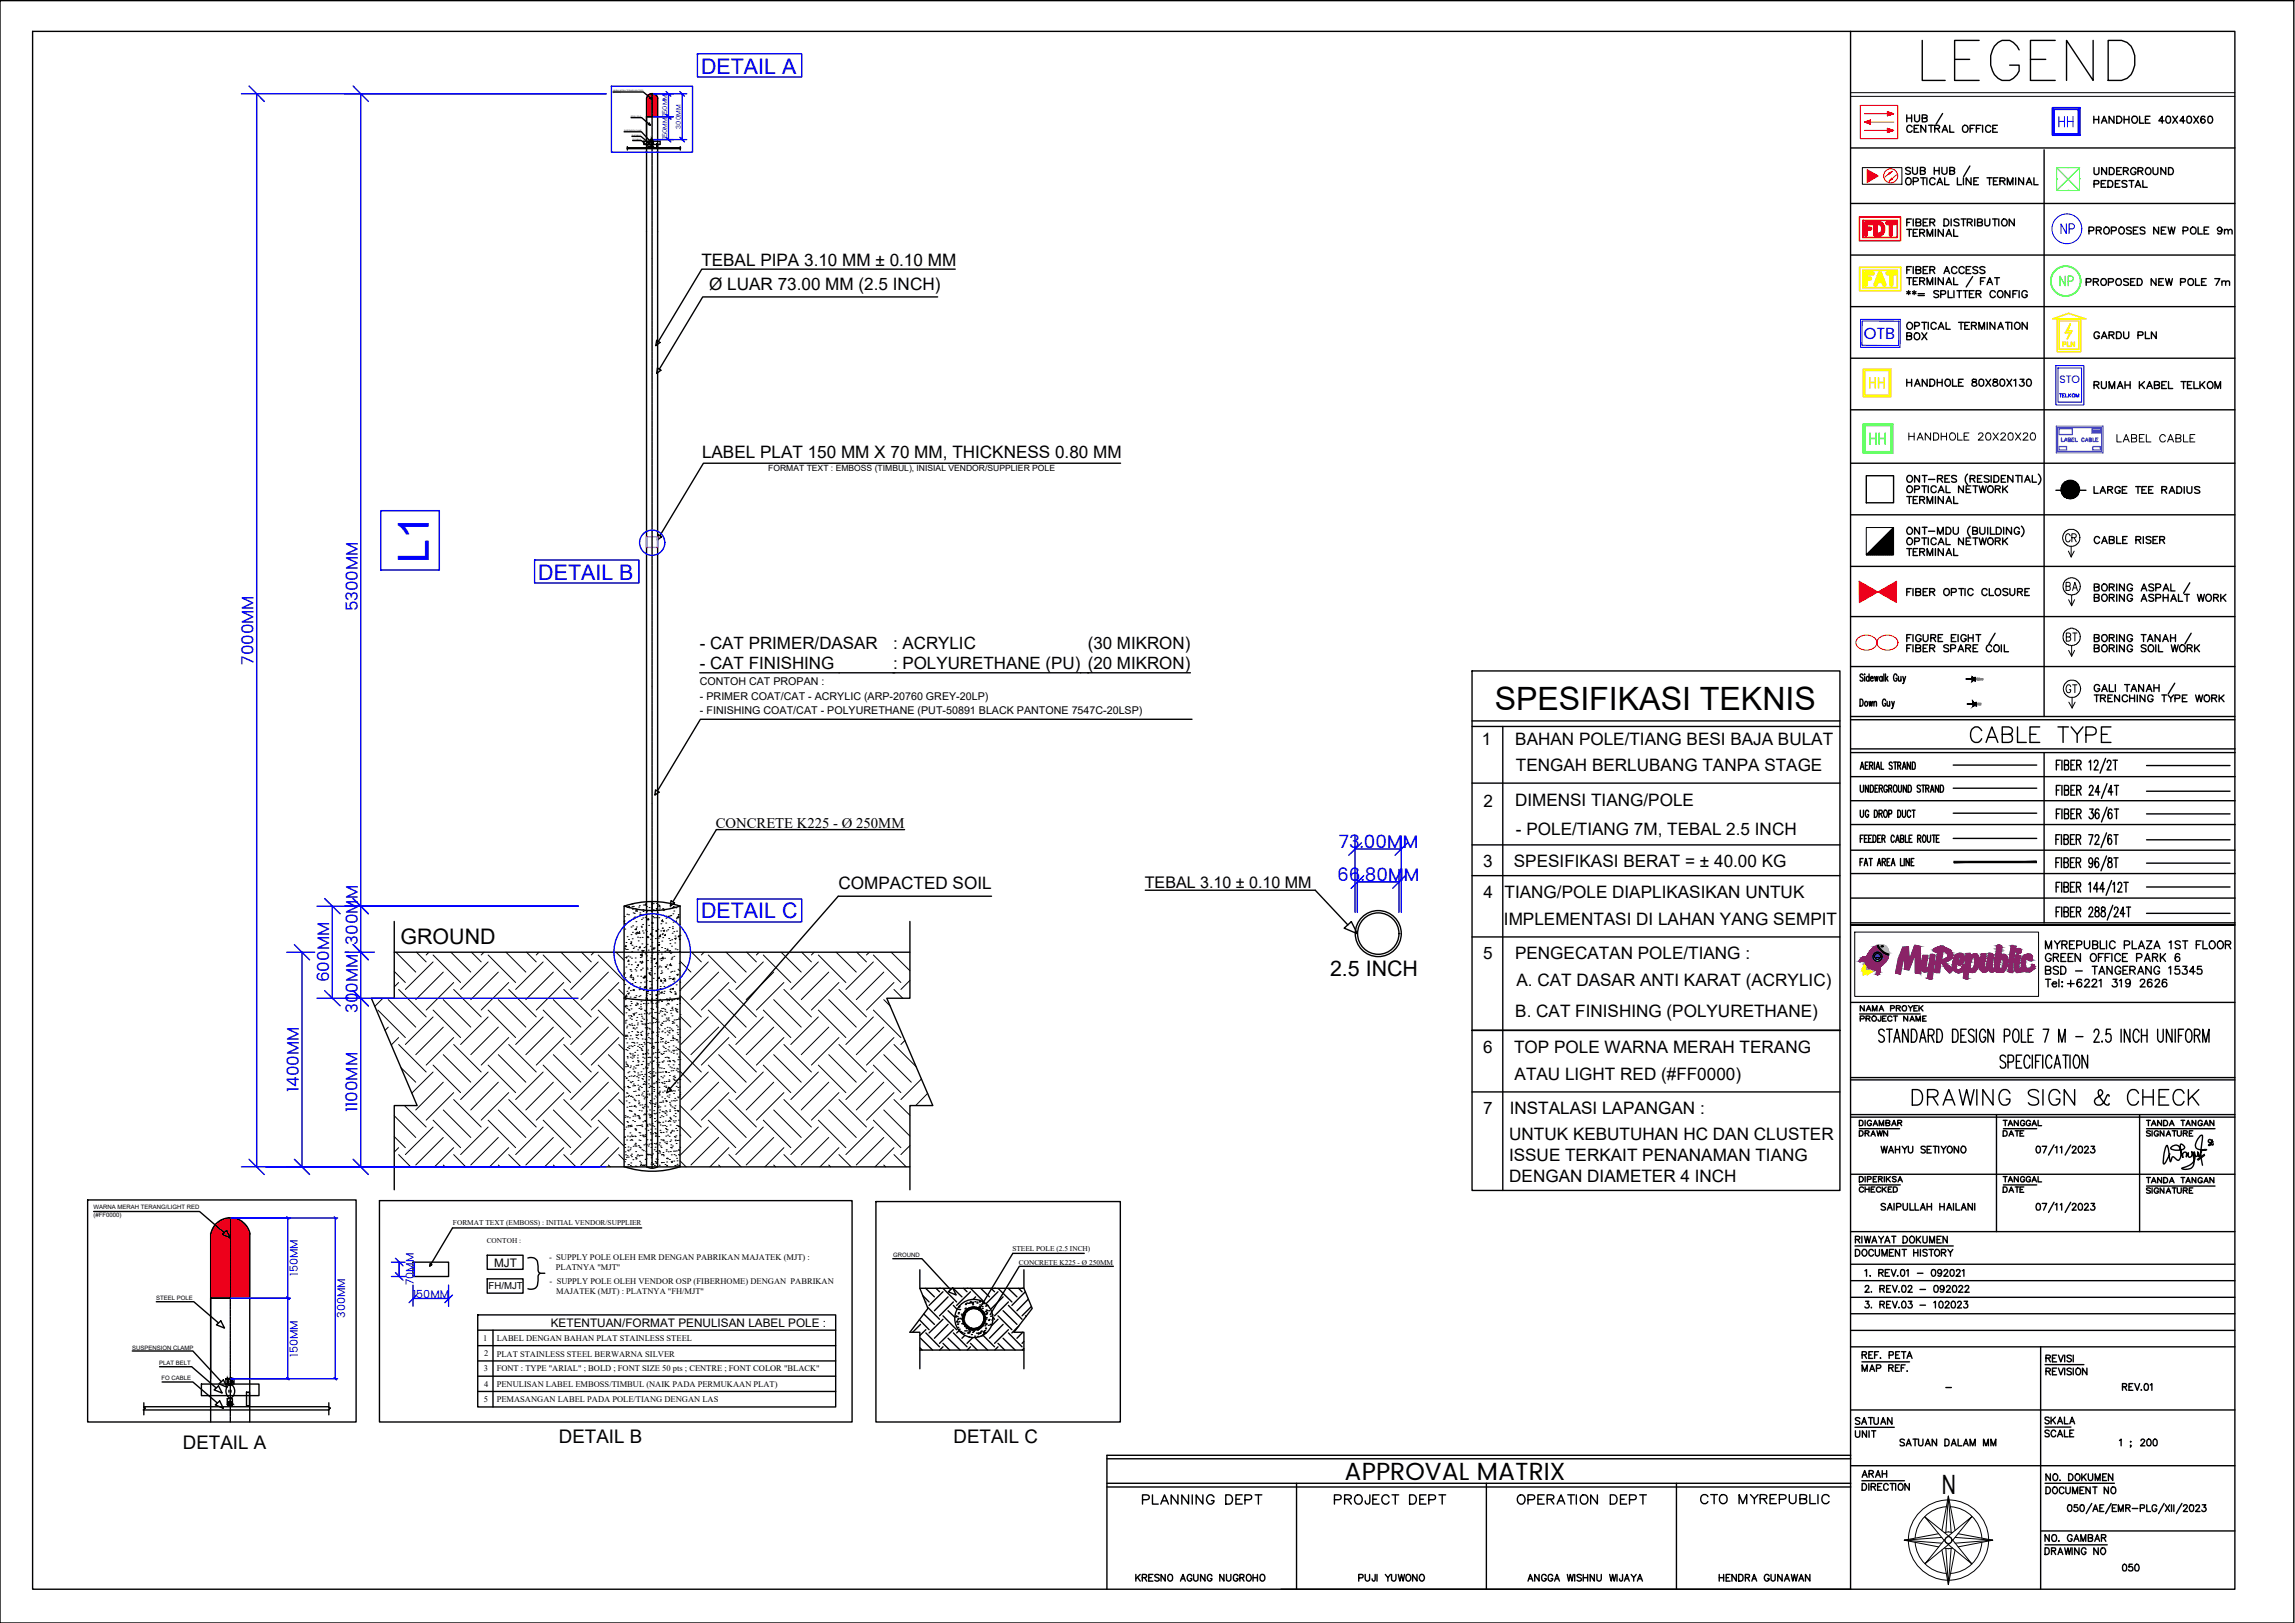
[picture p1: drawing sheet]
<svg xmlns="http://www.w3.org/2000/svg" width="420mm" height="297mm" viewBox="0 0 420 297" stroke-linecap="round" stroke-linejoin="round" font-family="sans-serif">
<defs><g id="words">
<text font-size="11.9" x="350.7" y="15.9">LEGEND</text>
<text font-size="7.8" fill="#00f" x="78.5" y="103" transform="rotate(-90 78.5 103)">L1</text>
<g font-size="6.2">
<text x="359.5" y="137.2">CABLE TYPE</text>
<text x="348.9" y="203.6">DRAWING SIGN &amp; CHECK</text>
</g>
<text font-size="5.9" x="273.6" y="129.9">SPESIFIKASI TEKNIS</text>
<text font-size="5.3" fill="#f00" x="340.4" y="44.1">FDT</text>
<text font-size="5.3" fill="#ffbf00" x="340.4" y="53.3">FAT</text>
<text font-size="5.3" fill="#ff7f00" x="341.1" y="72.3">HH</text>
<text font-size="5.3" fill="#0f0" x="341.1" y="82.5">HH</text>
<g font-size="4.9" fill="#00f">
<text x="375.7" y="24.3">HH</text>
<text x="376.1" y="44.1">NP</text>
</g>
<text font-size="4.9" fill="#0f0" x="376.1" y="53.6">NP</text>
<g font-size="4.9">
<text x="376.8" y="100.5">CR</text>
<text x="355.5" y="273.5">N</text>
<text x="207.8" y="276.6">PLANNING DEPT</text>
<text x="243.1" y="276.6">PROJECT DEPT</text>
<text x="276.6" y="276.6">OPERATION DEPT</text>
<text x="310.1" y="276.6">CTO MYREPUBLIC</text>
</g>
<text font-size="4.5" x="246.2" y="270.9">APPROVAL MATRIX</text>
<g font-size="4.4">
<text x="347.8" y="63.5">BOX</text>
<text x="377.1" y="109.4">BA</text>
<text x="377.1" y="118.5">BT</text>
<text x="377.1" y="128.1">GT</text>
<text x="339.7" y="271.6">ARAH</text>
</g>
<g font-size="4">
<text x="382.1" y="63.1">GARDU PLN</text>
<text x="339" y="209.2">DRAWN</text>
<text x="365.5" y="209.2">DATE</text>
<text x="365.5" y="219.4">DATE</text>
<text x="338.3" y="261.8">SATUAN</text>
<text x="373.2" y="261.8">SKALA</text>
<text x="338.3" y="264.2">UNIT</text>
<text x="387.3" y="288.6">050</text>
</g>
<g font-size="3.9" fill="#00f">
<text x="128.4" y="13.5">DETAIL A</text>
<text x="98.6" y="106.1">DETAIL B</text>
<text x="128.4" y="168.1">DETAIL C</text>
</g>
<g font-size="3.9">
<text x="73.3" y="172.8">GROUND</text>
<text x="243.5" y="178.6">2.5 INCH</text>
</g>
<text font-size="3.5" fill="#ff7f00" x="376.4" y="64.6">PLN</text>
<g font-size="3.4">
<text x="33.5" y="265.2">DETAIL A</text>
<text x="102.3" y="264.1">DETAIL B</text>
<text x="174.6" y="264">DETAIL C</text>
</g>
<g font-size="3.3" fill="#00f">
<text x="245.1" y="155.3">73.00MM</text>
<text x="244.8" y="161.3">66.80MM</text>
</g>
<g font-size="3.1">
<text x="128.4" y="48.6">TEBAL PIPA 3.10 MM ± 0.10 MM</text>
<text x="129.8" y="53.1">Ø LUAR 73.00 MM (2.5 INCH)</text>
<text x="128.5" y="83.8">LABEL PLAT 150 MM X 70 MM, THICKNESS 0.80 MM</text>
<text x="128.1" y="118.7">- CAT PRIMER/DASAR</text>
<text x="163.5" y="118.7">: ACRYLIC</text>
<text x="199.1" y="118.7">(30 MIKRON)</text>
<text x="128.1" y="122.5">- CAT FINISHING</text>
<text x="163.5" y="122.5">: POLYURETHANE (PU) (20 MIKRON)</text>
<text x="271.3" y="136.4">1</text>
<text x="277.4" y="136.4">BAHAN POLE/TIANG BESI BAJA BULAT</text>
<text x="277.5" y="141.2">TENGAH BERLUBANG TANPA STAGE</text>
<text x="271.6" y="147.6">2</text>
<text x="277.4" y="147.6">DIMENSI TIANG/POLE</text>
<text x="277.5" y="152.8">- POLE/TIANG 7M, TEBAL 2.5 INCH</text>
<text x="271.5" y="158.7">3</text>
<text x="277.2" y="158.7">SPESIFIKASI BERAT = ± 40.00 KG</text>
<text x="153.5" y="162.8">COMPACTED SOIL</text>
<text x="271.6" y="164.4">4</text>
<text x="275.5" y="164.3">TIANG/POLE DIAPLIKASIKAN UNTUK</text>
<text x="275.3" y="169.3">IMPLEMENTASI DI LAHAN YANG SEMPIT</text>
<text x="271.5" y="175.5">5</text>
<text x="277.4" y="175.5">PENGECATAN POLE/TIANG :</text>
<text x="277.6" y="180.5">A. CAT DASAR ANTI KARAT (ACRYLIC)</text>
<text x="277.4" y="186.2">B. CAT FINISHING (POLYURETHANE)</text>
<text x="271.5" y="192.7">6</text>
<text x="277.2" y="192.7">TOP POLE WARNA MERAH TERANG</text>
<text x="277.3" y="197.7">ATAU LIGHT RED (#FF0000)</text>
<text x="271.5" y="203.9">7</text>
<text x="276.4" y="203.9">INSTALASI LAPANGAN :</text>
<text x="276.3" y="208.7">UNTUK KEBUTUHAN HC DAN CLUSTER</text>
<text x="276.3" y="212.5">ISSUE TERKAIT PENANAMAN TIANG</text>
<text x="276.3" y="216.3">DENGAN DIAMETER 4 INCH</text>
</g>
<text font-size="3.1" fill="#808080" x="360.9" y="130.2">6M</text>
<g font-size="3" fill="#00f">
<text x="341.2" y="62">OTB</text>
<text x="65.5" y="111.9" transform="rotate(-90 65.5 111.9)">5300MM</text>
<text x="46.4" y="121.7" transform="rotate(-90 46.4 121.7)">7000MM</text>
<text x="65.5" y="172.9" transform="rotate(-90 65.5 172.9)">300MM</text>
<text x="60.3" y="179.8" transform="rotate(-90 60.3 179.8)">600MM</text>
<text x="65.5" y="185.4" transform="rotate(-90 65.5 185.4)">300MM</text>
<text x="54.7" y="199.8" transform="rotate(-90 54.7 199.8)">1400MM</text>
<text x="65.4" y="203.6" transform="rotate(-90 65.4 203.6)">1100MM</text>
</g>
<text font-size="2.9" x="209.6" y="162.5">TEBAL 3.10 ± 0.10 MM</text>
<text font-size="2.7" x="131" y="151.5">CONCRETE K225 - Ø 250MM</text>
<text font-size="2.6" x="354.9" y="255.1">-</text>
<g font-size="2.2">
<text x="90.5" y="231.8">MJT</text>
<text x="100.8" y="242.9">KETENTUAN/FORMAT PENULISAN LABEL POLE :</text>
</g>
<g font-size="2" fill="#00f">
<text x="377" y="70">STO</text>
<text x="54.5" y="233.5" transform="rotate(-90 54.5 233.5)">150MM</text>
<text x="75.6" y="237.5">150MM</text>
<text x="75.8" y="235.2" transform="rotate(-90 75.8 235.2)">70MM</text>
<text x="63.2" y="241.2" transform="rotate(-90 63.2 241.2)">300MM</text>
<text x="54.5" y="248.3" transform="rotate(-90 54.5 248.3)">150MM</text>
</g>
<g font-size="2">
<text x="128.1" y="125.4">CONTOH CAT PROPAN :</text>
<text x="128.1" y="128">- PRIMER COAT/CAT - ACRYLIC (ARP-20760 GREY-20LP)</text>
<text x="128.1" y="130.7">- FINISHING COAT/CAT - POLYURETHANE (PUT-50891 BLACK PANTONE 7547C-20LSP)</text>
</g>
<text font-size="1.8" x="89.5" y="236">FH/MJT</text>
<g font-size="1.6">
<text x="140.6" y="86.3">FORMAT TEXT : EMBOSS (TIMBUL), INISIAL VENDOR/SUPPLIER POLE</text>
<text x="100.5" y="230.7">- SUPPLY POLE OLEH EMR DENGAN PABRIKAN MAJATEK (MJT) :</text>
<text x="101.7" y="232.4">PLATNYA &quot;MJT&quot;</text>
<text x="100.6" y="235">- SUPPLY POLE OLEH VENDOR OSP (FIBERHOME) DENGAN PABRIKAN</text>
<text x="101.8" y="236.8">MAJATEK (MJT) : PLATNYA &quot;FH/MJT&quot;</text>
<text x="88.5" y="245.4">1</text>
<text x="90.9" y="245.5">LABEL DENGAN BAHAN PLAT STAINLESS STEEL</text>
<text x="88.6" y="251">3</text>
<text x="88.6" y="248.2">2</text>
<text x="90.9" y="251">FONT : TYPE &quot;ARIAL&quot; ; BOLD ; FONT SIZE 50 pts ; CENTRE ; FONT COLOR &quot;BLACK&quot;</text>
<text x="90.9" y="248.3">PLAT STAINLESS STEEL BERWARNA SILVER</text>
<text x="88.6" y="256.6">5</text>
<text x="88.6" y="253.8">4</text>
<text x="90.9" y="253.8">PENULISAN LABEL EMBOSS/TIMBUL (NAIK PADA PERMUKAAN PLAT)</text>
<text x="90.9" y="256.6">PEMASANGAN LABEL PADA POLE/TIANG DENGAN LAS</text>
</g>
<g font-size="1.3">
<text x="82.9" y="224.3">FORMAT TEXT (EMBOSS) : INITIAL VENDOR/SUPPLIER</text>
<text x="89.1" y="227.4">CONTOH :</text>
<text x="185.3" y="229">STEEL POLE (2.5 INCH)</text>
<text x="186.5" y="231.5">CONCRETE K225 - Ø 250MM</text>
</g>
<g font-size="1.2" fill="#00f">
<text x="122.1" y="21.2" transform="rotate(-90 122.1 21.2)">150MM</text>
<text x="124.6" y="23.5" transform="rotate(-90 124.6 23.5)">300MM</text>
<text x="122.1" y="25.5" transform="rotate(-90 122.1 25.5)">150MM</text>
</g>
<g font-size="1.1">
<text x="17.1" y="221.3">WARNA MERAH TERANG/LIGHT RED</text>
<text x="17.1" y="222.7">(#FF0000)</text>
<text x="163.5" y="230.1">GROUND</text>
<text x="28.6" y="238">STEEL POLE</text>
<text x="24.2" y="247">SUSPENSION CLAMP</text>
<text x="29.1" y="249.9">PLAT BELT</text>
<text x="29.6" y="252.6">FO CABLE</text>
</g>
<g font-size=".3">
<text x="112.2" y="16.7">WARNA MERAH TERANG/LIGHT RED</text>
<text x="112.2" y="17.1">(#FF0000)</text>
<text x="115.5" y="21.4">STEEL POLE</text>
<text x="114.3" y="24">SUSPENSION CLAMP</text>
<text x="115.7" y="24.9">PLAT BELT</text>
<text x="115.8" y="25.6">FO CABLE</text>
</g>
</g></defs>
<!-- layer: 0 -->
<g fill="none" stroke="#000" stroke-width=".25">
<path d="M0 .1h419.9v296.9h-419.9zM6 5.7h403.2v285.2h-403.2zM112.2 16.8h5.6l1.3 1.1M118.4 18v195.6M118.4 18a1.04 1.04 0 0 1 1-.9 1.04 1.04 0 0 1 1 .9v195.6M119 18l.2-.2 .2 .4zM119.4 17.2v.4M119.4 17.7v.5M119.4 18.4v.5M119.4 19v.5M119.4 19.6v.5M338.8 5.7v285.2"/>
<path d="M114.3 24.1h3.1l1.5 1.6M114.9 26.8v.4M114.9 27h9.6M114.9 27.2h9.6M114.9 27.2v.3M115.5 21.5h2l1.2 1.1M115.7 25h1.6l1.4 1.1M115.8 25.7h1.6l1.3 1.1M117.9 25.9h3v.5h-3zM118.4 21.4h2M118.5 26.1l.3-.2 .2 .4zM118.7 22.8l.2-.3 .2 .4z"/>
<path d="M118.8 25.9l.2-.3 .2 .4zM118.8 26.7l.2 .4-.4-.1zM119.2 25.6h.4v.3h-.4zM119.2 26.9h.2zM119.2 26.6h.3v.3h-.3zM119.3 26.8l.1 .1zM119.3 26.9h.1zM119.3 26.9v-.2l.2 .1-.1-.1-.1 .2M119.3 25.9l.1-.1 .2 .3v.3l-.2 .2-.2-.2zM119.3 26.7h.1M119.3 26.7h.1zM119.4 26.7h.1"/>
<path d="M119.3 26.8h.1zM119.4 26.8h.1M119.3 26.8h.1M119.3 26.2v.1M119.4 26.8l.1 .1zM119.4 26.9h.1zM119.4 20.2v.5M119.4 20.9v.5M119.4 21.5v.5M119.4 22.1v.5M119.4 22.8v.5M119.4 23.4v.5"/>
<path d="M119.4 24v.5M119.4 24.7v.5M119.4 25.3v.5M119.4 25.9v.5M119.4 26.5v.5M119.4 27.2v.5M119.4 27.8v.5M119.4 28.4v.5M119.4 29.1v.5M119.4 29.7v.5M119.4 30.3v.5M119.4 31v.5"/>
<path d="M119.4 31.6v.5M119.4 32.2v.6M119.4 32.9v.4M119.4 33.5v.5M119.4 34.1v.5M119.4 34.7v.5M119.4 35.4v.5M119.4 36v.5M119.4 36.6v.6M119.4 37.3v.5M119.4 37.9v.5M119.4 38.6v.5"/>
<path d="M119.4 39.2v.5M119.4 39.8v.5M119.4 26.8l.1 .1-.1-.1M119.4 26.2v.1M120.2 26.3h.2v.7h-.2zM124.5 26.8v.7M338.8 27.1h70.4M338.8 37.2h70.4M349 32.7a.61 .61 0 0 1 1 .4 .61 .61 0 0 1-.8 .7l-.3-.5zM349.1 21v1.3M349.1 21.6h.9M349.8 30.8a.53 .53 0 0 0-.9 .1l.2 .3 .5 .2 .2 .3a.62 .62 0 0 1-.9 0"/>
<path d="M350 21v1.3M350.1 23.2a.56 .56 0 0 0-.9-.1 .56 .56 0 0 0 0 .8l.3 .3h.3l.3-.3M350.1 30.6v.9l.4 .4 .5-.2v-1.1M350.3 33.2h.6l.2-.1 .1-.3-.3-.3h-.6v1.3M350.4 23.5h.5M350.5 21l.1 1.1 .3 .2 .4-.2 .1-.2v-.9M351.3 22.9h-.9v1.3h.9M351.6 31.2h.7l.2-.3-.4-.3h-.5v1.3l.8-.1 .1-.3-.4-.3M351.6 32.5h.9M351.9 21.6h.8l.1-.4-.9-.2v1.3l.9-.1v-.5l-.3-.1M352.1 32.5v1.3M352.6 22.9v1.3l-.9-1.3v1.3"/>
<path d="M352.8 32.5v1.3M353.1 22.9h.8M353.5 22.9v1.3M354.1 30.6v1.3M354.1 31.2h.9M354.2 23.5l.8-.1v-.3l-.8-.2v1.3M354.2 32.8a.56 .56 0 0 0-.8-.1 .56 .56 0 0 0 0 .8l.3 .3h.4l.1-.3M354.6 33.8l.5-1.3 .5 1.3M354.7 23.5l.4 .7M354.8 33.4h.7M355 30.6v1.3M355.5 30.6v.9l.4 .4 .5-.2v-1.1"/>
<path d="M355.6 24.2l.5-1.3 .5 1.3M355.6 20.8l-1.1 1.9M355.8 23.8h.6M356 32.5v1.3h.8M357 22.9v1.3h.7M357 31.2h.7l.1-.3-.3-.3h-.5v1.3l.8-.1v-.3l-.3-.3M358.4 32.5v1.3h.7M359.4 23.1a.6 .6 0 0 1 .9 .1 .6 .6 0 0 1-.1 .8 .6 .6 0 0 1-.9-.1 .6 .6 0 0 1 .1-.8zM359.5 32.5v1.3M360.6 30.4l-1.1 1.9M360.7 23.5h.5M360.8 32.5v1.3l-.8-1.3v1.3"/>
<path d="M361.4 33.1h.5M361.5 22.9h-.8v1.3M361.8 23.5h.5M362.2 32.5h-.8v1.3h.8M362.7 22.9h-.9v1.3M363 22.9v1.3M363.8 32.5h.9M364.2 32.5v1.3M364.4 23.2a.53 .53 0 0 0-.7-.2 .53 .53 0 0 0-.2 .7 .48 .48 0 0 0 .4 .5 .48 .48 0 0 0 .5-.3M364.8 23.5h.5M365 33.1h.5M365.7 22.9h-.9v1.3h.9"/>
<path d="M365.8 32.5h-.8v1.3h.8M366.1 33.1h.8l.2-.3-.4-.3h-.6v1.3M366.6 33.1l.5 .7M367.5 33.8v-1.3l.5 1.3 .5-1.3v1.3M369 32.5v1.3M370.5 32.5v1.3l-.9-1.3v1.3M371 33.8l.5-1.3 .5 1.3M371.1 33.4h.7M372.4 32.5v1.3h.7M374.2 27.4v103.7M383.3 21.3v1.2M383.3 21.9h.9"/>
<path d="M383.4 30.7v.9a.46 .46 0 0 0 .4 .4 .46 .46 0 0 0 .5-.4v-.9M383.4 33.7l.7-.1 .2-.3-.2-.2-.7-.1v1.3M384.2 21.3v1.2M384.7 33.6h.5M384.7 22.5l.5-1.2 .5 1.2M384.9 22.1h.6M385.5 33h-.8v1.3h.8M385.7 30.7v1.2l-.9-1.2v1.2M385.9 33h.5a.65 .65 0 0 1 .4 .7 .65 .65 0 0 1-.4 .6h-.5zM386.2 30.7h.4a.68 .68 0 0 1 .5 .6 .68 .68 0 0 1-.5 .6h-.4zM387 21.3v1.2l-.9-1.2v1.2M387.3 33.6h.5"/>
<path d="M387.5 21.3h.5a.66 .66 0 0 1 .5 .6 .66 .66 0 0 1-.5 .6h-.5zM387.5 31.3h.5M388.1 33h-.8v1.3h.8M388.4 30.7h-.9v1.2h.9M388.7 31.3l.8-.1 .1-.3-.3-.2h-.6v1.2M388.9 21.9h.9M388.9 21.3v1.2M389.2 31.3l.4 .6M389.4 33.2l-.4-.2-.5 .2v.3l.6 .2 .3 .2v.2l-.4 .2-.5-.2M389.8 33h.9M389.8 21.3v1.2M390.2 33v1.3"/>
<path d="M390.4 21.4a.59 .59 0 0 1 1 .4 .59 .59 0 0 1-.9 .7l-.2-.5zM390.9 34.3l.5-1.3 .5 1.3M391 31a.57 .57 0 0 0-.9-.1 .57 .57 0 0 0 .1 .9l.3 .1h.4l.1-.4h-.3M391.1 33.9h.7M391.4 31.3l.9-.1v-.4l-.9-.1v1.2M391.7 21.3v1.2h.8M391.9 31.3l.4 .6M392.3 33v1.3h.8M392.8 21.9h.5M392.9 30.9a.6 .6 0 0 1 .9 .1 .6 .6 0 0 1-.3 .9 .61 .61 0 0 1-.7-.2 .61 .61 0 0 1 .1-.8zM393.6 21.3h-.8v1.2h.8M394.2 30.7v.9l.3 .3a.38 .38 0 0 0 .6-.3v-.9"/>
<path d="M396.2 22.1h-1l.7-.8v1.2M396.5 30.7v1.2l-.9-1.2v1.2M396.7 21.3h.3a.68 .68 0 0 1 .4 .7 .68 .68 0 0 1-.5 .5 .79 .79 0 0 1-.2-1.2zM397 30.7a.71 .71 0 0 1 .8 .3 .71 .71 0 0 1 0 .8l-.2 .1h-.6zM397.8 21.3l.9 1.2M398.7 21.3l-.9 1.2M400 22.1h-.9l.6-.8v1.2M400.5 21.3a.64 .64 0 0 1 .8 .5 .64 .64 0 0 1-.4 .7h-.2a.83 .83 0 0 1-.2-1.2zM401.6 21.3l.9 1.2M402.5 21.3l-.9 1.2M403.6 21.4v-.1a.64 .64 0 0 0-.8 .5 .64 .64 0 0 0 .5 .7 .41 .41 0 0 0 .4-.3 .41 .41 0 0 0-.4-.5 .41 .41 0 0 0-.4 .4M404.4 21.3a.64 .64 0 0 1 .8 .5 .64 .64 0 0 1-.5 .7h-.1a.83 .83 0 0 1-.2-1.2z"/>
<path d="M119.4 40.4v.5M119.4 41v.6M119.4 41.7v.5M119.4 42.3v.5M119.4 43v.5M119.4 43.6v.5M119.4 44.2v.5M119.4 44.9v.5M119.4 45.5v.5M119.4 46.1v.5M119.4 46.8v.5M119.4 47.4v.5"/>
<path d="M119.4 48v.5M119.4 48.6v.5M119.4 49.3v.5M119.4 49.9v.5M119.4 50.5v.5M119.4 51.2v.5M119.4 51.8v.5M119.4 52.4v.5M119.4 53.1v.5M119.4 53.7v.5M119.4 54.3v.5M119.4 54.9v.5"/>
<path d="M119.4 55.6v.5M119.4 56.2v.5M119.4 56.8v.5M119.4 57.5v.5M119.4 58.1v.5M119.4 58.7v.6M119.4 59.4v.5M171.7 54.3h-43l-8 13.3M174.9 49.3h-46.4l-8 13.2M338.8 56.1h70.4M338.8 46.7h70.4M349.1 50.8h.9"/>
<path d="M349.1 53.4l.6 .3M349.1 42h.9M349.7 53.4l-.6 .3M349.9 48.8h-.8v1.3M349.9 40.1h-.8v1.2M350.1 53.4l.7 .3M350.3 40.1v1.2M350.3 48.8v1.3M350.3 51.5h.5M350.3 42.6h.5M350.4 53.2v.7M350.8 49.4l.7-.1 .2-.2-.4-.3h-.5v1.3l.8-.2 .1-.3-.4-.2"/>
<path d="M350.8 40.7l.8-.1 .1-.3-.4-.2h-.5v1.2h.7l.2-.4-.4-.2M350.8 53.4l-.7 .3M351.1 50.8h-.8v1.3h.8M351.1 42h-.8v1.3h.8M351.2 53.7h1.1M351.2 54.1h1.1M351.5 51.5l.8-.2v-.3l-.8-.2v1.3M351.5 42.6l.8-.1v-.4l-.8-.1v1.3M351.9 51.5l.4 .6M351.9 42.6l.4 .7M352.1 49.4h.5M352.1 40.7h.5"/>
<path d="M352.8 52.1v-1.3l.5 1.3 .5-1.3v1.3M352.8 43.3v-1.3l.5 1.3 .5-1.3v1.3M352.9 48.8h-.8v1.3h.8M352.9 40.1h-.8v1.2h.8M353.3 49.4l.8-.1 .1-.4-.9-.1v1.3M353.3 40.7l.9-.1v-.4l-.9-.1v1.2M353.8 49.4l.4 .7M353.8 40.7l.4 .6M354.3 42v1.3M354.3 50.8v1.3M354.9 53.4l-.3-.2-.6 .2 .1 .2 .7 .4 .1 .3-.1 .1a.6 .6 0 0 1-.8-.1M355 59.8h.7"/>
<path d="M355.3 53.9l.9-.2v-.4l-.9-.1v1.3M355.8 50.8v1.3l-1-1.3v1.3M355.8 42v1.3l-1-1.3v1.3M355.9 50.1l.5-1.3 .5 1.3M355.9 40.1a.71 .71 0 0 1 .8 .3 .71 .71 0 0 1 0 .8l-.2 .1h-.6zM356.1 49.6h.6M356.3 59v1.3h.7M356.3 52.1l.5-1.3 .5 1.3M356.3 43.3l.5-1.3 .5 1.3M356.4 51.7h.7M356.4 42.8h.7M356.7 53.2v1.3h.7"/>
<path d="M357.2 40.1v1.2M357.7 50.8v1.3h.7M357.7 42v1.3h.7M357.7 53.2v1.3M358.3 49.1a.51 .51 0 0 0-.6-.3 .51 .51 0 0 0-.4 .5 .59 .59 0 0 0 .6 .8l.4-.3M358.3 53.2h.9M358.6 59h.9M358.6 40.3a.52 .52 0 0 0-.5-.2 .52 .52 0 0 0-.4 .3l.8 .4 .1 .2v.2l-.3 .1-.6-.1M358.7 53.2v1.3M359 59v1.3M359 40.1h.9M359.4 53.2h.9"/>
<path d="M359.5 40.1v1.2M359.6 49.1a.48 .48 0 0 0-.6-.3 .48 .48 0 0 0-.4 .5 .59 .59 0 0 0 .7 .8l.3-.3M359.7 59.6h.5M359.8 53.2v1.3M360 49.4h.5M360.2 40.7l.8-.1v-.4l-.8-.1v1.2M360.6 59h-.9v1.3h.9M360.6 53.8h.5M360.6 40.7l.5 .6M360.8 48.8h-.8v1.3h.8M360.9 59.6l.8-.1 .1-.4-.9-.1v1.3M361.1 50.6l-1.1 1.9"/>
<path d="M361.4 53.2h-.8v1.3h.8M361.4 59.6l.4 .7M361.5 40.1v1.2M361.8 53.8l.7-.1 .2-.2-.2-.3h-.7v1.3M362 40.7l.8-.1 .1-.3-.3-.2h-.6v1.2h.8l.1-.4-.3-.2M362.1 49a.53 .53 0 0 0-.9 .1l.2 .2 .5 .2 .2 .4a.62 .62 0 0 1-.9 0M362.2 53.8l.5 .7M362.6 51.5h.5M363.4 49l-.3-.2a.44 .44 0 0 0-.6 .3l.9 .6v.2l-.3 .2-.6-.2M363.4 40.1v.9a.46 .46 0 0 0 .4 .3 .46 .46 0 0 0 .5-.3v-.9M363.4 50.8h-.8v1.3M363.8 52.1l.5-1.3 .5 1.3"/>
<path d="M363.8 59v1.3M363.9 51.7h.7M364.8 40.1h.9M365.2 50.8h.9M365.2 59v1.3l-.9-1.3v1.3M365.2 40.1v1.2M365.3 53.5a.54 .54 0 0 0-.7-.3 .54 .54 0 0 0-.3 .8 .51 .51 0 0 0 .4 .5 .51 .51 0 0 0 .6-.3M365.6 50.8v1.3M365.8 53.4a.58 .58 0 0 1 .9 .4 .58 .58 0 0 1-.9 .5l-.1-.3zM365.9 59.8h.7M365.9 40.1v1.2M366.6 40.3a.6 .6 0 0 1 .9 .1 .6 .6 0 0 1-.3 .9 .61 .61 0 0 1-.7-.2 .61 .61 0 0 1 .1-.8z"/>
<path d="M367.2 59h.8M367.6 59v1.3M368 53.2v1.3l-.9-1.3v1.3M368.3 59v1.3M368.5 53.8h.5M368.8 40.1v1.2l-1-1.2v1.2M368.9 59.2l.3-.2a.61 .61 0 0 1 .7 .7 .61 .61 0 0 1-.8 .5l-.3-.4zM369.3 53.2h-.8v1.3M369.7 53.2v1.3M371.1 59v1.3l-.9-1.3v1.3M371.1 53.5a.54 .54 0 0 0-.7-.3 .54 .54 0 0 0-.2 .8 .49 .49 0 0 0 .4 .5 .49 .49 0 0 0 .5-.5h-.3M381.9 51.6h.8l.1-.4-.1-.2h-.8v1.2"/>
<path d="M382.4 42.2l.9-.1v-.4l-.9-.1v1.2M383.2 51.6l.8-.1 .2-.3-.2-.2h-.8v1.2M383.7 51.6l.5 .6M383.8 42.1h.8v-.4l-.8-.1v1.2M384.3 42.1l.4 .7M384.7 51.2a.56 .56 0 0 1 .8 0 .56 .56 0 0 1 0 .8 .56 .56 0 0 1-.8 .1l-.1-.3zM385.2 41.9a.6 .6 0 0 1 1 0 .6 .6 0 0 1-.4 .9h-.4l-.2-.3zM386 51.6h.8l.1-.4-.1-.2h-.8v1.2M386.5 42.2l.9-.1v-.4l-.9-.1v1.2M387.5 51.2a.56 .56 0 0 1 .7 0 .56 .56 0 0 1 0 .8 .56 .56 0 0 1-.7 .1l-.2-.3zM388 41.8a.6 .6 0 0 1 .9 .1 .6 .6 0 0 1-.2 .9 .61 .61 0 0 1-.8-.3 .61 .61 0 0 1 .1-.7zM389.7 51.2l-.4-.2-.5 .2v.2l.8 .4 .1 .3-.1 .1h-.5l-.3-.1"/>
<path d="M390.1 51.6h.5M390.2 41.8a.5 .5 0 0 0-.9 .1l.1 .2 .7 .2 .1 .2v.2l-.3 .1-.6-.1M390.6 42.1h.5M390.9 51h-.8v1.2h.8M391.3 51h.4a.63 .63 0 0 1 .5 .6 .63 .63 0 0 1-.5 .6h-.4zM391.4 41.6h-.8v1.2h.8M392.7 41.8a.5 .5 0 0 0-.9 .1l.1 .2 .7 .2 .1 .2v.2l-.3 .1-.6-.1M394.7 51v1.2l-.9-1.2v1.2M395.2 41.6v1.2l-.9-1.2v1.2M395.2 51.6h.5M395.7 42.1h.5M396.1 51h-.9v1.2h.9"/>
<path d="M396.5 51l.3 1.2 .3-1.2 .3 1.2 .3-1.2M396.5 41.6h-.8v1.2h.8M396.9 41.6l.4 1.2 .3-1.2 .3 1.2 .3-1.2M399.2 51.6h.8l.1-.2-.1-.3-.8-.1v1.2M399.7 42.2l.8-.1v-.4l-.8-.1v1.2M402 51v1.2h.7M402.4 41.6v1.2h.8M403.1 51.6h.5M403.5 42.1h.5M403.9 51h-.8v1.2h.8M404.4 41.6h-.9v1.2h.9M405.5 51h.9l-.7 1.2"/>
<path d="M406.8 42a.4 .4 0 0 1-.5 .4 .4 .4 0 0 1-.3-.5 .4 .4 0 0 1 .6-.3 .64 .64 0 0 1 .2 .8 .64 .64 0 0 1-.7 .4l-.1-.1M406.8 51.6l.3-.2 .3 .1 .1 .7M406.8 51.4v.8M407.2 42.2l.3-.2 .4 .1v.7M407.2 42v.8M407.5 51.6l.3-.2 .3 .1 .1 .7M407.9 42.2l.4-.2 .3 .1v.7M119.4 60v.5M119.4 60.6v.6M119.4 61.3v.5M119.4 61.9v.5M119.4 62.5v.5"/>
<path d="M119.4 63.1v.6M119.4 63.8v.5M119.4 64.4v.5M119.4 65.1v.5M119.4 65.7v.5M119.4 66.3v.5M119.4 67v.5M119.4 67.6v.5M119.4 68.2v.5M119.4 68.8v.5M119.4 69.5v.5M119.4 70.1v.5"/>
<path d="M119.4 70.7v.5M119.4 71.4v.5M119.4 72v.5M119.4 72.6v.5M119.4 73.3v.5M119.4 73.9v.5M119.4 74.5v.5M119.4 75.2v.5M119.4 75.8v.5M119.4 76.4v.5M119.4 77v.5M119.4 77.7v.5"/>
<path d="M119.4 78.3v.5M119.4 78.9v.5M119.4 79.6v.5M120.2 62.3l.6 .4-.7 .6zM120.4 67.3l.6 .5-.8 .6zM338.8 75h70.4M338.8 65.6h70.4M349.1 69.4v1.3M349.1 70h.9M350 69.4v1.3M350.5 70.7l.5-1.3 .5 1.3M350.7 70.3h.6"/>
<path d="M352.8 69.4v1.3l-.9-1.3v1.3M353.3 69.4h.5a.68 .68 0 0 1 .4 .6 .68 .68 0 0 1-.4 .7h-.5zM354.7 70h.9M354.7 69.4v1.3M354.8 60.3l.6-1.3 .5 1.3M355.6 69.4v1.3M356.3 69.5a.6 .6 0 0 1 .8 .5 .6 .6 0 0 1-.8 .6l-.2-.4v-.3zM357.5 69.4v1.3h.8M358.6 70h.5M359.4 69.4h-.8v1.3h.8M361.1 69.5v.3l.6 .2a.34 .34 0 0 1 .1 .6l-.5 .1-.3-.3a.37 .37 0 0 1 .4-.4l.4-.2v-.3zM362.3 60.3v-1.3l.5 1.3 .5-1.3v1.3"/>
<path d="M362.5 69.5l.3-.1a.68 .68 0 0 1 .4 .7 .68 .68 0 0 1-.5 .6 .83 .83 0 0 1-.2-1.2zM363.6 69.4l.8 1.3M364.4 69.4l-.8 1.3M365 69.5v.3l.3 .2a.38 .38 0 0 1 .4 .2 .38 .38 0 0 1 0 .4l-.3 .1-.5-.1a.48 .48 0 0 1 .1-.6 .48 .48 0 0 1 .5-.1l.2-.2-.1-.2zM365.8 60.3l.5-1.3 .5 1.3M366.3 69.5a.64 .64 0 0 1 .8 .4 .64 .64 0 0 1-.5 .8h-.1a.83 .83 0 0 1-.2-1.2zM367.4 69.4l.9 1.3M368.3 69.4l-.9 1.3M368.7 69.6l.3-.2v1.3M369.8 69.4h.7l-.3 .5a.4 .4 0 0 1 .4 .4 .4 .4 0 0 1-.4 .4l-.4-.1-.1-.2M371.2 69.5a.64 .64 0 0 1 .8 .4 .64 .64 0 0 1-.5 .8h-.1a.83 .83 0 0 1-.2-1.2zM383.4 70.5l.8-.2v-.3l-.8-.2v1.3"/>
<path d="M383.8 70.5l.5 .6M384.7 69.8v1a.46 .46 0 0 0 .5 .3 .46 .46 0 0 0 .4-.3v-1M386.1 71.1v-1.3l.5 1.3 .5-1.3v1.3M387.6 71.1l.6-1.3 .5 1.3M387.9 70.7h.6M389 69.8v1.3M389 70.5h1M390 69.8v1.3M391.7 69.8v1.3M392 70.4l.6 .7M392.6 69.8l-.9 .9M393 71.1l.5-1.3 .5 1.3"/>
<path d="M393.2 70.7h.7M394.4 70.5l.9-.2 .1-.2-.4-.3h-.6v1.3h.8l.2-.4-.4-.2M395.8 70.5h.5M396.6 69.8h-.8v1.3h.8M397 69.8v1.3h.8M399.3 69.8h.9M399.8 69.8v1.3M400.5 70.5h.5M401.3 69.8h-.8v1.3h.8M401.7 69.8v1.3h.8M402.8 69.8v1.3M403.1 70.4l.5 .7"/>
<path d="M403.6 69.8l-.8 .9M405.5 71.1v-1.3l.5 1.3 .5-1.3v1.3M119.4 80.2v.5M119.4 80.8v.6M119.4 81.5v.5M119.4 82.1v.5M119.4 82.7v.5M119.4 83.3v.5M119.4 84v.5M119.4 84.6v.5M119.4 85.2v.6M119.4 85.9v.5"/>
<path d="M119.4 86.5v.5M119.4 87.2v.5M119.4 87.8v.5M119.4 88.4v.5M119.4 89.1v.5M119.4 89.7v.5M119.4 90.3v.5M119.4 90.9v.5M119.4 91.6v.5M119.4 92.2v.5M119.4 92.8v.5M119.4 93.5v.5"/>
<path d="M119.4 94.1v.5M119.4 94.7v.5M119.4 95.4v.5M119.4 96v.5M119.4 96.6v.5M119.4 97.2v.5M119.4 97.9v.5M119.4 98.5v.5M119.4 99.1v.5M119.4 99.8v.5M120.5 97.8l.6 .4-.7 .6zM205.1 84.8h-76.3l-8 13.2"/>
<path d="M338.8 94.2h70.4M338.8 84.8h70.4M341.7 87.1h5v4.9h-5zM349.1 90.9h.9M349.2 89.1a.58 .58 0 0 1 .8 0 .58 .58 0 0 1 0 .8 .58 .58 0 0 1-.8 .1l-.1-.3zM349.2 98.6a.58 .58 0 0 1 .8 .1 .58 .58 0 0 1 0 .8 .58 .58 0 0 1-.8 0l-.1-.3zM349.2 96.7a.58 .58 0 0 1 .8 .1 .58 .58 0 0 1 0 .8 .58 .58 0 0 1-.8 0l-.1-.3zM349.2 87.2a.58 .58 0 0 1 .8 0 .58 .58 0 0 1 0 .8 .58 .58 0 0 1-.8 .1l-.1-.3zM349.5 90.9v1.2M350.3 91.5h.5M350.5 89.6l.8-.1 .1-.4-.1-.1-.8-.1v1.3M350.5 99.1l.8-.1 .1-.3-.1-.2h-.8v1.2"/>
<path d="M351.1 90.9h-.8v1.2h.8M351.4 96.5v1.3l-.9-1.3v1.3M351.4 87v1.3l-.9-1.3v1.3M351.5 91.5l.8-.1v-.4l-.8-.1v1.2M351.8 88.9h1M351.8 98.5h1M351.9 91.5l.4 .6M351.9 96.5h.9M351.9 87h.9M352.3 88.9v1.3M352.3 98.5v1.2M352.3 87v1.3"/>
<path d="M352.3 96.5v1.3M352.8 92.1v-1.2l.5 1.2 .5-1.2v1.2M353 88.9v1.3M353 98.5v1.2M353.1 97.2h1.1M353.1 87.7h1.1M354.3 90.9v1.2M354.5 89.2a.48 .48 0 0 0-.6-.3 .48 .48 0 0 0-.4 .5 .54 .54 0 0 0 .2 .7 .54 .54 0 0 0 .7-.1l.1-.1M354.5 98.7a.48 .48 0 0 0-.6-.2 .48 .48 0 0 0-.4 .4 .54 .54 0 0 0 .2 .7 .54 .54 0 0 0 .7-.1l.1-.1M354.7 97.8v-1.3l.5 1.3 .6-1.3v1.3M354.7 87.6l.8-.1 .1-.3-.1-.1-.8-.1v1.3M354.8 90.2l.6-1.3 .5 1.3"/>
<path d="M354.8 99.7l.6-1.2 .5 1.2M355 89.7h.7M355 99.3h.7M355.2 87.6l.4 .7M355.8 90.9v1.2l-1-1.2v1.2M356.1 87.6h.5M356.3 88.9v1.3h.7M356.3 92.1l.5-1.2 .5 1.2M356.3 98.5v1.2h.7M356.3 96.5a.71 .71 0 0 1 .7 .3 .71 .71 0 0 1 0 .8l-.1 .1-.6 .1zM356.4 91.7h.7M356.9 87h-.8v1.3h.8"/>
<path d="M357.6 96.5v.9a.49 .49 0 0 0 .5 .4 .49 .49 0 0 0 .4-.4v-.9M357.7 90.9v1.2h.7M358.2 87.2l-.3-.2-.5 .1-.1 .1v.2l.8 .4 .1 .3-.3 .2-.6-.2M359.5 88.9v1.3l-.9-1.3v1.3M359.5 98.5v1.2l-.9-1.2v1.2M360 99h.5M360 89.5h.5M360.2 86.8a1.27 1.27 0 0 0 0 1.9M360.7 96.3a1.2 1.2 0 0 0 0 1.9M360.7 87.6l.8-.1v-.4l-.8-.1v1.3M360.8 88.9h-.8v1.3h.8M360.8 98.5h-.8v1.2h.8"/>
<path d="M361.1 97.1l.8-.1 .1-.2-.3-.3h-.6v1.3l.8-.1 .1-.3-.3-.3M361.1 87.6l.5 .7M361.2 88.9h.9M361.2 98.5h.9M361.7 88.9v1.3M361.7 98.5v1.2M362 87.6h.5M362.3 88.9l.4 1.3 .3-1.3 .3 1.3 .3-1.3M362.3 98.5l.4 1.2 .3-1.2 .3 1.2 .3-1.2M362.5 96.5v.9l.3 .4a.44 .44 0 0 0 .6-.4v-.9M362.8 87h-.8v1.3h.8M363.9 96.5v1.3"/>
<path d="M364 89.1a.56 .56 0 0 1 .8 .1 .56 .56 0 0 1 0 .7 .56 .56 0 0 1-.8 .1l-.1-.3zM364 98.6a.56 .56 0 0 1 .8 .1 .56 .56 0 0 1 0 .7 .56 .56 0 0 1-.8 .1l-.1-.3zM364.2 87.2l-.4-.2-.4 .1-.1 .1v.2l.7 .3 .2 .4-.4 .2-.5-.2M364.4 96.5v1.3h.8M364.5 87v1.3M365 87h.5a.63 .63 0 0 1 .4 .6 .63 .63 0 0 1-.4 .7h-.5zM365.3 89.5l.8-.1v-.4l-.8-.1v1.3M365.3 99l.8-.1v-.4h-.8v1.2M365.5 96.5h.4a.66 .66 0 0 1 .5 .6 .66 .66 0 0 1-.5 .7h-.4zM365.8 89.5l.4 .7M365.8 99l.4 .7M366.4 87.6h.5"/>
<path d="M366.6 88.9v1.3M366.6 98.5v1.2M366.8 96.5v1.3M366.9 89.4l.6 .8M366.9 99l.6 .7M367.2 87h-.8v1.3h.8M367.5 88.9l-.9 .8M367.5 98.5l-.9 .8M368.3 96.5v1.3l-1-1.3v1.3M368.5 87v1.3l-.9-1.3v1.3M369 87h.9M369.4 87v1.3"/>
<path d="M369.7 96.8a.48 .48 0 0 0-.5-.3 .48 .48 0 0 0-.4 .5 .54 .54 0 0 0 .2 .7 .54 .54 0 0 0 .7-.1v-.3h-.3M370.1 96.3a1.2 1.2 0 0 1 0 1.9M370.2 87v1.3M370.7 88.3l.5-1.3 .5 1.3M370.9 87.8h.6M372.1 87v1.3h.7M373.2 86.8a1.2 1.2 0 0 1 0 1.9M376.4 89.7h5.5M383.4 89.1v1.2h.7M384.4 98.5a.54 .54 0 0 0-.7-.3 .54 .54 0 0 0-.3 .8 .51 .51 0 0 0 .4 .5 .51 .51 0 0 0 .6-.3M384.5 90.3l.5-1.2 .5 1.2M384.6 89.9h.7"/>
<path d="M384.8 99.5l.5-1.3 .5 1.3M384.9 99h.7M385.9 89.6h.7l.2-.3-.2-.2h-.7v1.2M386.2 98.8l.7-.1 .1-.4-.8-.1v1.3l.8-.2v-.4l-.2-.1M386.3 89.6l.5 .7M387.5 98.2v1.3h.8M388.2 89.4a.48 .48 0 0 0-.6-.3 .48 .48 0 0 0-.4 .4 .54 .54 0 0 0 .2 .7 .54 .54 0 0 0 .7-.1l.1-.3h-.3M388.5 89.6h.5M388.6 98.8h.5M389.4 89.1h-.9v1.2h.9M389.4 98.2h-.8v1.3h.8M391 89.1h.9"/>
<path d="M391 98.8l.8-.1 .1-.4-.9-.1v1.3M391.4 89.1v1.2M391.5 98.8l.4 .7M392.1 89.6h.5M392.4 98.2v1.3M393 89.1h-.9v1.2h.9M393.4 89.6h.5M393.8 98.4l-.3-.2-.6 .2 .1 .3 .7 .3 .1 .3a.54 .54 0 0 1-.9 0M394.2 89.1h-.8v1.2h.8M394.2 98.8h.5M395 98.2h-.8v1.3h.8M395.4 98.8l.8-.1v-.4l-.8-.1v1.3"/>
<path d="M395.8 89.6l.8-.1v-.4h-.8v1.2M395.9 98.8l.4 .7M396.2 89.6l.5 .7M397.1 90.3l.5-1.2 .5 1.2M397.3 89.9h.7M398.5 89.1h.5a.65 .65 0 0 1 .4 .6 .65 .65 0 0 1-.4 .6h-.5zM399.9 89.1v1.2M400.4 89.1v.8l.4 .4a.38 .38 0 0 0 .5-.4v-.8M402.7 89.2l-.3-.1-.6 .1 .1 .3 .7 .3 .1 .3-.1 .1-.5 .1-.3-.2M119.4 100.4v.5M119.4 101v.5M119.4 101.7v.5"/>
<path d="M119.4 102.3v.5M119.4 102.9v.5M119.4 103.6v.5M119.4 104.2v.5M119.4 104.8v.5M119.4 105.4v.5M119.4 106.1v.5M119.4 106.7v.5M119.4 107.3v.6M119.4 108v.5M119.4 108.6v.5M119.4 109.2v.6"/>
<path d="M119.4 109.9v.5M119.4 110.5v.5M119.4 111.2v.4M119.4 111.7v.6M119.4 112.4v.5M119.4 113v.5M119.4 113.7v.5M119.4 114.3v.5M119.4 114.9v.5M119.4 115.6v.5M119.4 116.2v.5M119.4 116.8v.5"/>
<path d="M119.4 117.5v.5M119.4 118.1v.5M119.4 118.7v.5M119.4 119.3v.5M119.4 120v.5M338.8 103.7h70.4M338.8 112.8h70.4M349.1 108.3h.5M349.1 116.7h.5M349.1 118.6h.5M349.1 100.4h.9M349.5 100.4v1.3"/>
<path d="M349.9 107.7h-.8v1.3M349.9 116.1h-.8v1.3M349.9 118h-.8v1.3M350.2 107.7v1.3M350.2 116.1v1.3M350.2 118v1.3M350.3 101h.5M350.7 108.3h.8l.1-.4-.9-.2v1.3l.9-.1v-.5l-.3-.1M350.7 118.6l.9-.1v-.4l-.3-.1h-.6v1.3l.9-.1v-.5l-.3-.1M351.1 100.4h-.8v1.3h.8M351.5 101h.7l.1-.5-.8-.1v1.3M351.7 116.4a.54 .54 0 0 0-.7-.2 .54 .54 0 0 0-.3 .7 .49 .49 0 0 0 .5 .5 .49 .49 0 0 0 .5-.5h-.3"/>
<path d="M351.9 101l.4 .7M352.1 116.1v1.1a.46 .46 0 0 0 .5 .2 .46 .46 0 0 0 .4-.4v-.9M352.1 108.3h.5M352.1 118.6h.5M352.8 101.7v-1.3l.5 1.3 .5-1.3v1.3M352.9 107.7h-.8v1.3h.8M352.9 118h-.8v1.3h.8M353.3 108.3h.8l.1-.3-.1-.2-.8-.1v1.3M353.3 118.6h.8l.1-.3-.3-.3h-.6v1.3M353.5 116.7h.7l.1-.4-.8-.2v1.3M353.7 108.3l.5 .7M353.7 118.6l.5 .7"/>
<path d="M353.9 116.7l.5 .7M354.3 100.4v1.3M354.8 116.7h.5M355.6 116.1h-.8v1.3h.8M355.8 100.4v1.3l-1-1.3v1.3M356.3 101.7l.5-1.3 .5 1.3M356.4 101.2h.7M356.7 118.2a.45 .45 0 0 0-.5-.2 .45 .45 0 0 0-.3 .4l.7 .3 .1 .4-.3 .2-.5-.2M357.1 118.7l.8-.1 .1-.5-.9-.1v1.3M357.3 108.4l.8-.1v-.4l-.8-.2v1.3M357.3 116.7h.5M357.7 100.4v1.3h.7"/>
<path d="M358.1 116.1h-.8v1.3h.8M358.5 119.3l.5-1.3 .5 1.3M358.5 116.1v1.3M358.6 107.7h.9M358.7 118.9h.6M359.1 107.7v1.3M359.7 107.7v1.3M359.9 118.6l.8-.1v-.4l-.8-.1v1.3M360 116.4a.54 .54 0 0 0-.8-.2 .54 .54 0 0 0-.2 .7 .49 .49 0 0 0 .5 .5 .49 .49 0 0 0 .5-.5h-.4M360.3 116.7h.9M360.3 116.1v1.3M360.3 118.6l.5 .7"/>
<path d="M361.2 108a.54 .54 0 0 0-.7-.2 .54 .54 0 0 0-.2 .7 .51 .51 0 0 0 .4 .5 .51 .51 0 0 0 .5-.3M361.2 116.1v1.3M361.2 118.6h.5M361.7 116.1h.9M362.1 118h-.9v1.3h.9M362.2 116.1v1.3M363.8 108a.48 .48 0 0 0-.6-.3 .48 .48 0 0 0-.4 .5 .53 .53 0 0 0 .3 .7 .53 .53 0 0 0 .7-.2M364.2 107.7v1.3h.8M364.6 118.3a.55 .55 0 0 0-.8-.1 .55 .55 0 0 0-.1 .8l.4 .3 .3-.1 .2-.2M365.1 118.2a.6 .6 0 0 1 .9 .2 .6 .6 0 0 1-.2 .8 .61 .61 0 0 1-.8-.2 .61 .61 0 0 1 .1-.8zM365.3 115.9l-1.2 1.9M365.4 107.9a.58 .58 0 0 1 .9 .4 .58 .58 0 0 1-.8 .6l-.2-.4z"/>
<path d="M366.4 118v1.3M366.9 118v1.3h.8M367.6 107.9l-.4-.2-.5 .2v.2l.8 .3 .1 .4a.56 .56 0 0 1-.9 0M368 107.7v1.1a.46 .46 0 0 0 .5 .2 .46 .46 0 0 0 .4-.4v-.9M369.4 108.3h.7l.1-.4-.8-.2v1.3M369.8 108.3l.4 .7M370.7 108.3h.5M371.5 107.7h-.8v1.3h.8M383.4 116.7h.8l.1-.4-.9-.2v1.3l.9-.1v-.4l-.3-.2M383.4 118.6l.9-.1v-.4l-.3-.1h-.6v1.3l.9-.1v-.5l-.3-.1M383.4 107.5l.9-.1v-.4l-.9-.1v1.2l.9-.1v-.4l-.3-.1M383.4 109.4l.8-.1 .1-.4-.9-.1v1.3l.9-.2v-.4l-.3-.1"/>
<path d="M384.9 116.3a.6 .6 0 0 1 .9 .2 .6 .6 0 0 1-.3 .8 .61 .61 0 0 1-.7-.2 .61 .61 0 0 1 .1-.8zM384.9 118.2a.6 .6 0 0 1 .9 .2 .6 .6 0 0 1-.3 .8 .61 .61 0 0 1-.7-.2 .61 .61 0 0 1 .1-.8zM384.9 109a.6 .6 0 0 1 .9 .1 .6 .6 0 0 1-.3 .9 .61 .61 0 0 1-.7-.3 .61 .61 0 0 1 .1-.7zM385 107a.58 .58 0 0 1 .8 .6 .58 .58 0 0 1-.9 .4l-.1-.3a.59 .59 0 0 1 .2-.7zM386.2 116.7h.7l.1-.4-.8-.2v1.3M386.2 118.6l.8-.1v-.4l-.8-.1v1.3M386.2 107.5l.8-.1v-.4l-.8-.1v1.2M386.2 109.4l.7-.1 .1-.4-.8-.1v1.3M386.6 116.7l.5 .7M386.6 118.6l.5 .7M386.6 107.5l.5 .6M386.6 109.4l.5 .7"/>
<path d="M387.5 106.9v1.2M387.5 108.8v1.3M387.5 116.1v1.3M387.5 118v1.3M388.9 116.1v1.3l-.9-1.3v1.3M388.9 118v1.3l-.9-1.3v1.3M388.9 106.9v1.2l-.9-1.2v1.2M388.9 108.8v1.3l-.9-1.3v1.3M390.4 116.4a.54 .54 0 0 0-.7-.2 .54 .54 0 0 0-.3 .7 .49 .49 0 0 0 .5 .5 .49 .49 0 0 0 .5-.5h-.3M390.4 118.3a.55 .55 0 0 0-.8-.1 .55 .55 0 0 0-.1 .8 .46 .46 0 0 0 .5 .3 .46 .46 0 0 0 .4-.5h-.3M390.4 107.2a.6 .6 0 0 0-1 0 .6 .6 0 0 0 .4 .9h.4l.2-.2v-.2h-.3M390.4 109.1a.54 .54 0 0 0-.7-.3 .54 .54 0 0 0-.3 .7 .49 .49 0 0 0 .5 .6 .49 .49 0 0 0 .5-.6h-.3"/>
<path d="M392 108.1l.5-1.2 .5 1.2M392 110.1l.5-1.3 .5 1.3M392 116.1h.9M392.2 107.7h.6M392.2 109.6h.6M392.4 116.1v1.3M392.9 118.2a.45 .45 0 0 0-.5-.2 .45 .45 0 0 0-.4 .4l.8 .3 .1 .4-.3 .2-.6-.2M393.1 117.4l.6-1.3 .5 1.3M393.3 117h.7M393.5 118.1a.61 .61 0 0 1 .8 .2 .61 .61 0 0 1-.1 .8 .6 .6 0 0 1-.9-.1 .6 .6 0 0 1 .2-.9zM394.3 107.1a.45 .45 0 0 0-.5-.3 .45 .45 0 0 0-.4 .5l.8 .3 .1 .4-.3 .1-.6-.1M394.3 109l-.3-.2-.6 .2v.2l.8 .3 .1 .3a.56 .56 0 0 1-.9 0"/>
<path d="M394.7 107.6l.8-.2v-.4l-.8-.1v1.2M394.7 109.4l.8-.1v-.4l-.8-.1v1.3M394.7 118v1.3M395.2 118v1.3h.7M395.4 116.1v1.3l-.9-1.3v1.3M395.9 117.4l.6-1.3 .5 1.3M396 108.1l.5-1.2 .5 1.2M396 108.8v1.3M396 109.4h.9M396.2 117h.6M396.2 107.7h.6M396.9 108.8v1.3"/>
<path d="M397.4 116.7h.9M397.4 116.1v1.3M397.4 106.9v1.2h.8M397.4 110.1l.5-1.3 .5 1.3M397.5 118l.3 1.3 .3-1.3 .3 1.3 .4-1.3M397.6 109.6h.7M398.3 116.1v1.3M398.8 108.8v1.3h.8M399.9 108.8h.9M400.4 108.8v1.3M400.4 118.6l.9-.1v-.4l-.9-.1v1.3M400.9 118.6l.4 .7"/>
<path d="M400.9 106.7l-1.1 1.9M401.2 115.9l-1.2 1.9M401.8 118v1.3M402.1 118.6l.6 .7M402.3 108.8l.3 1.3 .3-1.3 .4 1.3 .3-1.3M402.7 118l-.9 .9M403.9 109a.58 .58 0 0 1 1 .4 .58 .58 0 0 1-.8 .6l-.3-.5zM405.3 109.4l.7-.1 .1-.3-.1-.2h-.7v1.3M405.7 109.4l.4 .7M406.6 108.8v1.3M406.9 109.3l.6 .8M407.5 108.8l-.9 .8"/>
<path d="M119.4 120.6v.5M119.4 121.2v.5M119.4 121.9v.5M119.4 122.5v.5M119.4 123.1v.5M119.4 123.8v.5M119.4 124.4v.5M119.4 125v.5M119.4 125.6v.5M119.4 126.3v.5M119.4 126.9v.5M119.4 127.5v.5"/>
<path d="M119.4 128.2v.5M119.4 128.8v.5M119.4 129.4v.5M119.4 130.1v.5M119.4 130.7v.5M119.4 131.3v.6M119.4 132v.5M119.4 132.6v.5M119.4 133.2v.5M119.4 133.8v.6M119.4 134.5v.5M119.4 135.1v.5"/>
<path d="M119.4 135.7v.6M119.4 136.4v.5M119.4 137v.5M119.4 137.7v.5M119.4 138.3v.5M119.4 138.9v.5M119.4 139.6v.4M128.1 123.1h35.7M163.5 123.1h54.4M218.2 131.6h-90l-7.8 13.2M269.5 122.8h67.3v95.1h-67.3zM269.5 133h67.3"/>
<path d="M269.5 131.9h67.3M275.1 133v84.9M338.8 137.7h70.4M338.8 131.7h70.4M338.8 137.1h70.4M338.8 122h70.4M338.8 131.1h70.4M340.5 128a.67 .67 0 0 1 .5 1.1l-.5 .1zM341.1 123.6a.3 .3 0 0 0-.5-.2 .3 .3 0 0 0 .1 .5l.3 .2 .1 .4-.2 .2-.4-.2M341.4 123.3v.2zM341.4 123.8v.9M341.5 128.4a.38 .38 0 0 1 .4 .4 .38 .38 0 0 1-.4 .4l-.1-.4z"/>
<path d="M342 139.5h-.5v1.3h.5M342.2 128.4l.1 .8 .2-.8 .1 .8 .2-.8M342.2 124l-.1-.1a.38 .38 0 0 0-.4 .3 .38 .38 0 0 0 .4 .4l.1-.1M342.2 123.3v1.4M342.4 124.1h.5v-.2a.38 .38 0 0 0-.5 .3 .38 .38 0 0 0 .5 .4v-.1M343.1 128.6l.2-.2h.2v.8M343.1 128.4v.8M343.2 139.5v1.3M343.2 123.8l.2 .9 .1-.9 .2 .9 .1-.9M344.4 139.5v1.3h.4M344.6 124l-.1-.1a.38 .38 0 0 0-.4 .3 .38 .38 0 0 0 .4 .4l.1-.1M344.6 123.8v.9"/>
<path d="M344.9 123.3v1.4M345.2 123.3v1.4M345.2 128.3a.32 .32 0 0 0-.4-.3 .32 .32 0 0 0-.2 .4v.4a.33 .33 0 0 0 .3 .4 .33 .33 0 0 0 .3-.4h-.1M345.4 124.1l.3 .6M345.5 128.4v.8h.2l.2-.2M345.6 123.8l-.4 .6M345.9 128.4v.8M346.3 128.4l.3 .8 .2-.8M346.4 139.7a.3 .3 0 0 0-.5-.1 .3 .3 0 0 0 .1 .5l.3 .1 .1 .4-.2 .2-.3-.2M346.6 129.2l-.1 .4-.2 .1M346.7 139.5h.6M347 139.5v1.3"/>
<path d="M347.3 123.7l-.2-.4a.79 .79 0 0 0-.2 1.4l.3-.1 .1-.2v-.3h-.2M347.6 123.8v.8l.2 .1 .2-.3M348 123.8v.9M348.4 123.8l.2 .9 .3-.9M348.6 124.7l-.1 .3-.2 .1M349.8 139.5v1.3l-.6-1.3v1.3M350.1 139.5h.3a.94 .94 0 0 1 0 1.3h-.3zM374.2 137.7v31.2M376.5 140h.4M377.2 139.1h-.7v1.8M377.5 139.1v1.8M378 140l.6-.1v-.7l-.6-.1v1.8l.6-.1 .1-.5-.2-.3"/>
<path d="M379.1 140h.5M379.9 139.1h-.8v1.8h.8M380.2 140l.7-.1 .1-.3-.1-.4-.7-.1v1.8M380.6 140l.4 .9M382.4 139.5l.3-.4v1.8M383.4 139.6l.1-.3a.39 .39 0 0 1 .5 0 .39 .39 0 0 1 0 .5l-.6 1.1h.7M383.4 127.2h.9M383.8 127.2v1.2M384.4 125.6a.54 .54 0 0 0-.7-.3 .54 .54 0 0 0-.3 .8 .49 .49 0 0 0 .5 .5 .49 .49 0 0 0 .5-.5h-.4M384.6 127.8l.8-.1v-.4l-.8-.1v1.2M384.8 126.6l.5-1.3 .5 1.3M384.9 126.1h.7"/>
<path d="M385 127.8l.4 .6M385.5 138.8l-1 2.7M385.8 139.6v-.3a.39 .39 0 0 1 .6 0 .39 .39 0 0 1 0 .5l-.7 1.1h.8M385.9 127.8h.5M386.2 125.3v1.3h.7M386.7 127.2h-.8v1.2h.8M387.3 125.3v1.3M387.3 139.1v1.8M388 127.2v1.2l-.9-1.2v1.2M389 125.3h.9M389.4 125.3v1.3M389.5 127.5a.59 .59 0 0 0-.8-.1 .59 .59 0 0 0-.2 .7 .59 .59 0 0 0 .8 .3l.2-.3"/>
<path d="M389.9 127.8h.9M389.9 127.2v1.2M390.1 126.6l.6-1.3 .5 1.3M390.3 126.1h.6M390.8 127.2v1.2M391.3 127.2v1.2M392.4 125.3v1.3l-.9-1.3v1.3M392.7 127.2v1.2l-.9-1.2v1.2M392.9 126.6l.5-1.3 .6 1.3M393.1 126.1h.7M394.2 127.5a.55 .55 0 0 0-.8-.2 .55 .55 0 0 0-.1 .8 .46 .46 0 0 0 .5 .3 .46 .46 0 0 0 .4-.4h-.4M394.3 125.3v1.3"/>
<path d="M394.3 125.9h1M395.3 125.3v1.3M395.8 127.2h.9M396.2 127.2v1.2M396.9 127.2l.5 .6 .5-.6M397.4 127.8v.6M398.1 125l-1.1 2M398.2 127.8h.7l.1-.5-.8-.1v1.2M399.5 127.8h.5M400.4 127.2h-.9v1.2h.9M402 127.2l.3 1.2 .3-1.2 .3 1.2 .4-1.2M403.6 127.4a.56 .56 0 0 1 .8 0 .56 .56 0 0 1 0 .8 .56 .56 0 0 1-.8 .1l-.1-.3z"/>
<path d="M404.9 127.8l.9-.1v-.4l-.9-.1v1.2M405.4 127.8l.4 .6M406.3 127.2v1.2M406.6 127.7l.6 .7M407.2 127.2l-.9 .8M119.4 140.2v.5M119.4 140.8v.5M119.4 141.4v.5M119.4 142.1v.5M119.4 142.7v.5M119.4 143.3v.5M119.4 144v.5"/>
<path d="M119.4 144.6v.5M119.4 145.2v.5M119.4 145.9v.5M119.4 146.5v.5M119.4 147.1v.5M119.4 147.7v.5M119.4 148.4v.5M119.4 149v.5M119.4 149.6v.5M119.4 150.3v.5M119.4 150.9v.5M119.4 151.5v.5"/>
<path d="M119.4 152.2v.5M119.4 152.8v.5M119.4 153.4v.6M119.4 154.1v.4M119.4 154.7v.5M119.4 155.3v.5M119.4 155.9v.5M119.4 156.6v.5M119.4 157.2v.5M119.4 157.8v.6M119.4 158.5v.5M119.4 159.1v.5"/>
<path d="M119.4 159.8v.5M120 144.6l.6 .4-.7 .5zM165.6 151.8h-34.5l-7.9 13.2M269.5 154.6h67.3M269.5 143.3h67.3M338.8 150.9h70.4M338.8 146.5h70.4M338.8 142.1h70.4M338.8 155.6h70.4M338.8 159.9h70.4M340.5 157.8h.4M340.6 143.7v.9l.2 .4 .3-.2 .1-1.1"/>
<path d="M340.6 140.8l.3-1.3 .3 1.3M340.6 148.3v.9l.2 .4 .3-.2 .1-1.1M340.6 153.5h.3M340.7 140.4h.4M341.1 157.1h-.6v1.3M341.1 152.9h-.5v1.3M341.3 158.4l.3-1.3 .3 1.3M341.3 153.5h.4M341.4 158h.4M341.5 140.1h.3M341.9 152.9h-.6v1.3h.6M342.1 143.7v1.3l-.6-1.3v1.3"/>
<path d="M342.1 148.6l-.2-.3a.72 .72 0 0 0-.2 1.2l.2 .1 .2-.3v-.2h-.2M342.1 153.5h.3M342.2 157.1h.6M342.3 140.1h.5v-.5l-.5-.1v1.3M342.4 143.7a.67 .67 0 0 1 .6 .4 .67 .67 0 0 1-.1 .7l-.2 .2h-.3zM342.5 157.1v1.3M342.6 140.1l.3 .7M342.6 152.9h-.5v1.3h.5M342.9 152.9h.3a.94 .94 0 0 1 0 1.3h-.3zM343.2 148.3a.67 .67 0 0 1 .4 1.1l-.2 .2h-.2zM343.3 144.3h.3M343.5 140.8l.3-1.3 .3 1.3"/>
<path d="M343.6 140.4h.4M343.7 158.4l.3-1.3 .3 1.3M343.7 153.5h.4M343.8 143.7h-.5v1.3h.5M343.8 158h.4M344 148.9l.6-.1-.1-.5h-.5v1.3M344 144.3l.6-.1v-.5h-.6v1.3M344.3 152.9h-.6v1.3h.6M344.3 148.9l.3 .7M344.3 144.3l.3 .7M344.6 153.5l.5-.1-.1-.5h-.4v1.3M344.6 157.8l.5-.2v-.4l-.5-.1v1.3"/>
<path d="M344.8 153.5l.3 .7M344.9 157.8l.3 .6M345 148.3h.1a.72 .72 0 0 1 .3 1.2l-.1 .1a.78 .78 0 0 1-.3-1.3zM345.5 157.8h.3M345.5 144l-.2-.3a.72 .72 0 0 0-.2 1.2l.2 .1 .2-.2v-.3h-.2M345.8 144.3h.5v-.6h-.5v1.3M345.8 149l.5-.1v-.6h-.5v1.3M346 157.1h-.5v1.3h.5M346.1 144.3l.2 .7M346.2 158.4l.4-1.3 .3 1.3M346.4 158h.4M346.8 143.7h.1a.72 .72 0 0 1 .2 1.2l-.1 .1a.72 .72 0 0 1-.2-1.3z"/>
<path d="M346.8 153.2l-.2-.3a.76 .76 0 0 0-.3 1.1l.1 .2h.2l.2-.3M347 154.2l.4-1.3 .3 1.3M347.2 153.7h.4M347.4 140.1h.5v-.5l-.5-.1v1.3M347.4 148.3a.67 .67 0 0 1 .5 1.1l-.2 .2h-.3zM347.6 143.7v.9l.2 .4 .3-.2v-1.1M347.7 140.1l.3 .7M347.9 157.1v1.3h.5M347.9 153.5l.6-.1-.1-.5h-.5v1.3l.6-.2v-.3l-.2-.2M348.3 140.8l.3-1.3 .4 1.3M348.3 148.3v.9l.2 .4 .3-.2 .1-1.1M348.4 140.4h.4"/>
<path d="M348.6 157.1v1.3M348.8 152.9v1.3h.5M349 143.7v1.3l-.6-1.3v1.3M349.3 143.7a.67 .67 0 0 1 .6 .4 .67 .67 0 0 1-.1 .7l-.2 .2h-.3zM349.5 153.5h.3M349.5 157.1v1.3l-.5-1.3v1.3M349.8 148.6l-.2-.3a.72 .72 0 0 0-.3 1.2l.3 .1 .2-.3M349.9 157.8h.3M350.1 152.9h-.6v1.3h.6M350.1 148.3h.5M350.4 148.3v1.3M350.4 157.1h-.5v1.3h.5"/>
<path d="M351.1 153.5l.5-.1v-.5h-.5v1.3M351.4 153.5l.3 .7M351.6 143.9a.31 .31 0 0 0-.5-.2 .31 .31 0 0 0 0 .5l.3 .2a.32 .32 0 0 1 .1 .5 .32 .32 0 0 1-.5-.1M351.8 143.7h.6M352.1 152.9h.1a.71 .71 0 0 1 .4 .6 .71 .71 0 0 1-.4 .7 1.14 1.14 0 0 1-.1-1.3zM352.1 143.7v1.3M352.6 144.3l.5-.1v-.5h-.5v1.3M352.8 152.9v.9l.3 .4 .3-.2v-1.1M352.8 144.3l.3 .7M353.4 145l.3-1.3 .4 1.3M353.5 144.6h.4M353.7 152.9h.6"/>
<path d="M354 152.9v1.3M354.5 153.5h.3M354.9 143.7v1.3l-.6-1.3v1.3M355 152.9h-.5v1.3h.5M355.2 143.7a.67 .67 0 0 1 .6 .4 .67 .67 0 0 1-.1 .7l-.1 .1-.4 .1zM357.6 144.3h15.3M357.6 140h15.3M357.6 148.8h15.3M357.6 153.4h15.3M376.4 153.6h.5M376.4 157.8h.5M376.5 144.6h.4"/>
<path d="M376.5 148.9h.4M377.1 152.8h-.7v1.7M377.1 157h-.7v1.8M377.2 143.7h-.7v1.8M377.2 148.1h-.7v1.7M377.4 152.8v1.7M377.4 157v1.8M377.5 143.7v1.8M377.5 148.1v1.7M377.9 153.6l.6-.1 .2-.2-.2-.4-.6-.1v1.7h.6l.2-.5-.3-.4M377.9 157.8h.6l.2-.3-.2-.4-.6-.1v1.8l.6-.1 .2-.5-.3-.4M378 144.6l.6-.1v-.7l-.6-.1v1.8l.6-.1 .1-.5-.2-.3"/>
<path d="M378 148.9l.6-.1v-.6l-.6-.1v1.7h.6l.1-.5-.2-.4M379.1 153.6h.4M379.1 157.8h.4M379.1 144.6h.5M379.1 148.9h.5M379.8 152.8h-.7v1.7h.7M379.8 157h-.7v1.8h.7M379.9 143.7h-.8v1.8h.8M379.9 148.1h-.8v1.7h.8M380.1 153.6h.5l.3-.2-.1-.5-.7-.1v1.7M380.1 157.8h.7l.1-.6-.3-.2h-.5v1.8M380.2 144.6l.7-.1 .1-.2-.1-.5-.7-.1v1.8"/>
<path d="M380.2 148.9l.7-.1 .1-.2-.1-.4-.7-.1v1.7M380.5 153.6l.4 .9M380.5 157.8l.4 1M380.6 144.6l.4 .9M380.6 148.9l.4 .9M382.4 152.8h.8l-.6 1.7M382.5 144.2l.1-.3a.38 .38 0 0 1 .5 0 .38 .38 0 0 1 0 .5l-.7 1.1h.8M382.6 148.1h.6l-.3 .6a.53 .53 0 0 1 .3 .7 .53 .53 0 0 1-.6 .4l-.2-.3M383.1 157.6l-.2 .4a.52 .52 0 0 1-.6-.4 .52 .52 0 0 1 .4-.6l.4 .3v.3a.99 .99 0 0 1-.3 1.2l-.3-.1-.1-.2M383.6 153.2v-.3a.38 .38 0 0 1 .6 0 .38 .38 0 0 1 0 .5l-.7 1.1h.8M384.2 157.3l-.1-.2-.3-.1a1.32 1.32 0 0 0 0 1.8 .57 .57 0 0 0 .5-.6 .57 .57 0 0 0-.5-.5l-.1 .1-.2 .4M384.3 148.3l-.1-.1-.3-.1a1.51 1.51 0 0 0-.1 1.7 .52 .52 0 0 0 .6-.4 .52 .52 0 0 0-.4-.7l-.2 .1-.2 .5"/>
<path d="M384.4 144.9h-.8l.5-1.2v1.8M385.7 152.4l-1.1 2.7M385.7 156.7l-1.1 2.7M385.7 143.4l-1 2.7M385.7 147.7l-1 2.7M386 157.1v.5a.65 .65 0 0 1 .6 .4 .65 .65 0 0 1-.2 .8 .55 .55 0 0 1-.6-.6 .55 .55 0 0 1 .7-.5v-.1a.36 .36 0 0 0 .1-.5 .36 .36 0 0 0-.4-.1zM386.5 153v-.1l-.3-.1a1.32 1.32 0 0 0 0 1.7 .57 .57 0 0 0 .4-.5 .57 .57 0 0 0-.4-.6l-.2 .1-.1 .5M386.6 148.3v-.1l-.3-.1a1.51 1.51 0 0 0-.2 1.7 .52 .52 0 0 0 .6-.4 .52 .52 0 0 0-.4-.7l-.3 .3v.3M386.8 144.9h-.8l.5-1.2v1.8M387 152.8h.8M387 157h.8M387.1 143.7h.8"/>
<path d="M387.1 148.1h.8M387.4 152.8v1.7M387.4 157v1.8M387.5 143.7v1.8M387.5 148.1v1.7M393 158h15.3M393 140.1h15.3M393 144.8h15.3M393 149h15.3M393 153.7h15.3M72.2 168.6v14.1h-4.2l8.4 19.6h-4.2v15.4M72.2 174.3h94.4"/>
<path d="M114.3 165.8v47.8M114.3 165.8a16.5 16.5 0 0 1 10.2 0 15.9 15.9 0 0 1-10.2 0zM119.4 165v2.2M119.4 160.4v.5M119.4 161v.5M119.4 161.6v.5M119.4 162.2v.6M119.4 162.9v.5M119.4 163.5v.5M119.4 164.2v.5M119.4 164.8v.5M119.4 165.4v.5"/>
<path d="M119.4 166.1v.5M119.4 167.3v.5M119.4 168v.4M119.4 168.6v.5M119.4 169.2v.5M119.4 169.8v.5M119.4 170.5v.5M119.4 171.1v.5M119.4 171.7v.5M119.4 172.4v.5M119.4 173v.5M119.4 173.6v.5"/>
<path d="M119.4 174.3v.5M119.4 174.9v.5M119.4 175.5v.5M119.4 176.1v.5M119.4 176.8v.5M119.4 177.4v.5M119.4 178v.5M119.4 178.7v.5M119.4 179.3v.5M119.4 179.9v.6M122.9 164.8l.6 .5-.8 .5zM124.5 165.8v47.8"/>
<path d="M166.6 168.6v14.1h-4.3l8.5 19.6h-4.2v15.4M181.5 164h-28l-30.9 35.3M209.7 162.9h31.1l6 6.4M246.1 169.9l1.3-1.2 1.1 2.2zM269.5 160.3h67.3M269.5 171.5h67.3M338.8 169.3h70.4h-70.4M338.8 164.4h70.4M338.8 168.9h70.4M343.4 175.3l.3-.1 .4 .1a.35 .35 0 0 1-.4 .3 .35 .35 0 0 1-.3-.3zM343.7 173l.3 .6a2.72 2.72 0 0 0 1.7 1.2M343.9 173a2.69 2.69 0 0 0 1.9 1.6"/>
<path d="M344.4 173.1l.4 .1-.2 .1zM374.5 173.6v-1.4l.5 1.4 .6-1.4v1.4M374.5 177.6h.6l.3-.2 .1-.2-.4-.3h-.6v1.4l.9-.1 .1-.4-.4-.2M374.5 179.2h1M374.9 179.2v1.4M375.5 174.9a.52 .52 0 0 0-.6-.4 .52 .52 0 0 0-.4 .6 .6 .6 0 0 0 .2 .7 .6 .6 0 0 0 .8 0v-.4h-.3M375.9 175.2h.8l.1-.5-.3-.2h-.6v1.5M376.1 172.2l.5 .7 .6-.7M376.4 175.2l.5 .8M376.4 162.3h.5M376.4 166.9h.5M376.6 172.9v.7"/>
<path d="M376.9 177.1a.48 .48 0 0 0-.6-.3 .48 .48 0 0 0-.3 .6l.8 .3 .1 .4a.59 .59 0 0 1-1 0M376.9 179.2v1.4M377.1 161.5h-.7v1.8M377.1 166h-.7v1.8M377.3 176.9h.4a.78 .78 0 0 1 .5 .7 .78 .78 0 0 1-.5 .7h-.4zM377.3 175.2h.6M377.4 161.5v1.8M377.4 166v1.8M377.5 172.9l.8-.1 .1-.5-.9-.1v1.4M377.5 179.7h.1zM377.9 162.3h.5l.2-.1-.1-.6-.6-.1v1.8h.5l.2-.2v-.6l-.2-.2M377.9 166.9h.5l.2-.2-.1-.6-.6-.1v1.8h.5l.2-.2v-.6l-.2-.1"/>
<path d="M378 172.9l.4 .7M378.2 174.5h-.9v1.5h.9M378.6 175.2h.6M378.9 172.9h.5M379.1 162.3h.4M379.1 166.9h.4M379.1 179.4v1.2M379.5 174.5h-.9v1.5h.9M379.8 172.2h-.9v1.4h.9M379.8 161.5h-.7v1.8h.7M379.8 166h-.7v1.8h.7M380 177.7h1.2"/>
<path d="M380.2 162.3l.6-.1v-.6l-.6-.1v1.8M380.2 166.9l.6-.1v-.7l-.6-.1v1.8M380.2 173l.9-.2v-.5l-.9-.1v1.4M380.5 162.3l.4 1M380.5 166.9l.4 .9M380.9 174.5v1.5l-1-1.5v1.5M381.1 179.4l-.1-.1a.51 .51 0 0 0-.7 .2 .68 .68 0 0 0-.1 .7 .68 .68 0 0 0 .5 .4 .45 .45 0 0 0 .4-.5 .45 .45 0 0 0-.4-.4 .45 .45 0 0 0-.5 .5M381.6 172.2v1a.49 .49 0 0 0 .5 .4 .49 .49 0 0 0 .5-.4v-1M381.7 179.6l.2-.4 .5 .1 .1 .2-.1 .2-.8 .9h1M382.4 161.8l.3-.3v1.8M382.4 166.4a.36 .36 0 0 1 .5-.4 .36 .36 0 0 1 .2 .5l-.7 1.3h.8M382.8 174.7a.65 .65 0 0 1 .9 .1 .65 .65 0 0 1-.1 1 .51 .51 0 0 1-.6 .1 .51 .51 0 0 1-.3-.5z"/>
<path d="M383 179.6l.3-.4 .4 .1 .1 .2v.2l-.9 .9h1M383 176.9h1M383.1 172.9l.8-.1 .1-.2v-.3l-.9-.1v1.4l.9-.1v-.3l-.3-.3M383.5 176.9v1.4M383.6 166.1v.5a.66 .66 0 0 1 .7 .4 .66 .66 0 0 1-.3 .8 .55 .55 0 0 1-.5-.6 .55 .55 0 0 1 .6-.5l.2-.3-.1-.3zM384.1 162.7h-.8l.6-1.2v1.8M384.2 175.2h.5M384.3 178.3l.5-1.4 .5 1.4M384.3 179.5l.3-.3v1.4M384.5 177.8h.6M384.5 172.2v1.4h.8M384.8 166.1v.5a.65 .65 0 0 1 .6 .5 .65 .65 0 0 1-.3 .7 .55 .55 0 0 1-.5-.6 .55 .55 0 0 1 .6-.5l.1-.1a.36 .36 0 0 0 .1-.4 .36 .36 0 0 0-.5-.2z"/>
<path d="M385.1 174.5h-.9v1.5M385.3 162.7h-.9l.6-1.2v1.8M385.4 175.2h.6M385.7 172.2v1.4M386.3 174.5h-.9v1.5M386.6 161.1l-1 2.8M386.6 174.5v1.5M386.7 176.9v1.4l-1-1.4v1.4M386.8 161.8l.3-.3v1.8M386.8 165.7l-1 2.7M386.8 179.2h.8l-.4 .5a.48 .48 0 0 1 .3 .8 .48 .48 0 0 1-.8-.1M387.1 166.4v-.2a.38 .38 0 0 1 .6-.1 .38 .38 0 0 1 0 .6l-.7 1.1h.8"/>
<path d="M387.2 172.5a.52 .52 0 0 0-.6-.3 .52 .52 0 0 0-.4 .5 .6 .6 0 0 0 .2 .8 .6 .6 0 0 0 .8-.1v-.1M387.8 161.9v-.2a.38 .38 0 0 1 .6-.1 .38 .38 0 0 1 0 .6l-.7 1.1h.8M388 179.5l.4-.3v1.4M388.2 174.9a.52 .52 0 0 0-.6-.4 .52 .52 0 0 0-.4 .6v.3a.52 .52 0 0 0 .4 .6 .52 .52 0 0 0 .6-.4M388.2 177.2a.52 .52 0 0 0-.5-.3 .52 .52 0 0 0-.5 .5v.3a.51 .51 0 0 0 .5 .6 .51 .51 0 0 0 .5-.6h-.3M388.6 175.2h.5M388.7 177.6h.5M388.8 161.5h.8M388.9 173l.8-.1a.37 .37 0 0 0 .2-.4 .37 .37 0 0 0-.3-.3h-.7v1.4M389 167.2h-.8l.5-1.2v1.8M389.2 161.5v1.8M389.3 166h.8"/>
<path d="M389.5 174.5h-.9v1.5h.9M389.6 176.9h-.9v1.4h.9M389.7 166v1.8M389.9 177.6h.7l.2-.2 .1-.2-.3-.3h-.7v1.4M390 179.7a.45 .45 0 0 1-.6 .4 .45 .45 0 0 1-.2-.7 .45 .45 0 0 1 .7 0 .72 .72 0 0 1 .1 .8 .72 .72 0 0 1-.7 .4l-.1-.2M390.4 172.2v1.4h.8M390.4 177.6l.5 .7M391.2 175.3h.6l.2-.1 .1-.4-.3-.3h-.6v1.5M391.4 178.3l.5-1.4 .6 1.4M391.5 173.6l.5-1.4 .6 1.4M391.6 177.8h.7M391.7 173.2h.7"/>
<path d="M391.8 179.6l.2-.3 .4-.1 .2 .2v.2l-.1 .3-.7 .7h.9M392.6 176l.5-1.5 .6 1.5M392.8 175.5h.7M393 172.2h1l-1 1.4h1M393 162.3h15.3M393 167.2h15.3M393.8 176.9v1.4l-.9-1.4v1.4M394 179.4l-.1-.1a.51 .51 0 0 0-.7 .2v.9a.43 .43 0 0 0 .7 .1 .43 .43 0 0 0-.1-.7 .43 .43 0 0 0-.7 .4M394.1 175.2h.8l.1-.5-.3-.2h-.6v1.5M394.3 173.6l.6-1.4 .5 1.4M394.5 179.6l.2-.3 .4-.1 .2 .2 .1 .2-.2 .3-.7 .7h.9M394.5 173.2h.7"/>
<path d="M394.5 175.2l.5 .8M395.4 177.2a.52 .52 0 0 0-.6-.3 .52 .52 0 0 0-.5 .5v.3a.51 .51 0 0 0 .5 .6 .51 .51 0 0 0 .6-.6h-.4M395.5 174.5v1.5M395.9 175.2l.6 .8M396.5 174.5l-1 1M396.7 179.4l-.1-.1a.51 .51 0 0 0-.7 .2v.9a.43 .43 0 0 0 .7 .1 .43 .43 0 0 0-.1-.7 .43 .43 0 0 0-.6 .4M397 177.2l.4-.3v1.4M397.1 172.5l.4-.3v1.4M398.9 176.9h-.6l-.1 .6a.49 .49 0 0 1 .8 0 .49 .49 0 0 1-.1 .7 .49 .49 0 0 1-.8-.2M399 174.7a.41 .41 0 0 0-.4-.2 .41 .41 0 0 0-.3 .3l-.1 .7a.43 .43 0 0 0 .3 .4 .43 .43 0 0 0 .5-.1 .44 .44 0 0 0-.2-.7 .44 .44 0 0 0-.6 .4M399.2 172.4a.47 .47 0 0 0-.6-.2 .47 .47 0 0 0-.3 .5l.7 .3 .2 .4a.59 .59 0 0 1-1 0M399.6 172.2h.9"/>
<path d="M399.6 176.9h.8l-.4 .5a.48 .48 0 0 1 .3 .8 .48 .48 0 0 1-.8-.2M400 172.2v1.4M401.9 177.8h-1l.6-.9v1.4M402.1 172.9h.5M403 172.2h-.9v1.4M403 176.9h-.7v.6a.49 .49 0 0 1 .7 0 .49 .49 0 0 1-.1 .7 .49 .49 0 0 1-.7-.2M403.3 172.2v1.4h.8M404.6 172.4a.65 .65 0 0 1 .9 .1 .65 .65 0 0 1-.1 .9 .51 .51 0 0 1-.6 .2 .51 .51 0 0 1-.3-.5zM406.1 172.4a.66 .66 0 0 1 .9 .1 .66 .66 0 0 1-.1 .9 .66 .66 0 0 1-.9-.1 .66 .66 0 0 1 .1-.9zM407.4 172.9l.9-.1 .1-.2-.1-.3-.9-.1v1.4M407.9 172.9l.5 .7M114.3 182.7a31.2 31.2 0 0 0 10.2 0"/>
<path d="M119.4 180.6v.5M119.4 181.2v.5M119.4 181.8v.6M119.4 182.5v1.1M119.4 183.7v.5M119.4 184.3v.6M119.4 185v.5M119.4 185.6v.5M119.4 186.3v.5M119.4 186.9v.5M119.4 187.5v.5M119.4 188.2v.5"/>
<path d="M119.4 188.8v.5M119.4 189.4v.5M119.4 190v.5M119.4 190.7v.5M119.4 191.3v.5M119.4 191.9v.5M119.4 192.6v.5M119.4 193.2v.5M119.4 193.8v.5M119.4 194.5v.5M119.4 195.1v.5M119.4 195.7v.5"/>
<path d="M119.4 196.4v.4M119.4 197v.5M119.4 197.6v.5M119.4 198.2v.5M119.4 198.9v.5M119.4 199.5v.5M122.4 199l.5 .5-.9 .5zM269.5 199.8h67.3M336.8 188.6h-67.3h67.3M338.8 197.2h70.4M338.8 197.6h70.4M338.8 183.5h70.4"/>
<path d="M340.4 185.6h11.1M340.6 186.5l.6-.1v-.4h-.6v.9M341.3 184.1v.9l-.7-.9v.9M341.6 186.4h.5l.2-.3-.2-.1h-.5v.9M341.7 185l.4-.9 .4 .9M341.8 184.7h.5M342 186.4l.3 .5M342.8 185v-.9l.4 .9 .4-.9v.9M344 185l.4-.9 .4 .9M344.2 184.7h.5M344.3 186v.7a.26 .26 0 0 1-.3 .2 .26 .26 0 0 1-.2-.3M344.6 186.4h.5"/>
<path d="M345 188.7a.55 .55 0 0 0-.9-.2 .55 .55 0 0 0 .1 .9 .88 .88 0 0 1 .8 1 .54 .54 0 0 1-.5 .4 .54 .54 0 0 1-.5-.4M345.3 186h-.7v.9h.7M345.4 188.4h1M345.9 188.4v2.3M346.1 184.6l.6-.1 .1-.3-.2-.1h-.5v.9M346.4 186.2a.4 .4 0 0 0-.5-.3 .4 .4 0 0 0-.3 .4v.2a.4 .4 0 0 0 .3 .4 .4 .4 0 0 0 .5-.2M346.7 186h.7M346.7 190.7l.6-2.3 .6 2.3M346.9 189.9h.7M347 186v.9M347.2 184.5h.6l.1-.3-.3-.1h-.4v.9M347.5 184.5l.4 .5"/>
<path d="M349.2 186v.9l-.7-.9v.9M349.3 188.4v2.3l-1-2.3v2.3M349.4 184.1l.4 .4 .4-.4M349.7 186.9l.4-.9 .4 .9M349.8 184.5v.5M349.8 186.6h.5M349.9 188.4h.5a1.58 1.58 0 0 1 0 2.3h-.5zM350.4 184.5h.4M350.8 186.9v-.9l.4 .9 .4-.9v.9M351 184.1h-.6v.9h.6M351.3 184.1v.9M351.5 190.7l.5-2.3 .6 2.3"/>
<path d="M351.6 184.5l.4 .5M351.7 189.9h.7M352 186.4h.4M352 184.1l-.7 .6M352.6 186h-.6v.9h.6M353 189.5h.7l.4-.5a.56 .56 0 0 0-.4-.6h-.7v2.3M353.6 189.5l.5 1.2M354.6 188.4h.5a1.58 1.58 0 0 1 0 2.3h-.5zM357.5 188.4h.5a1.5 1.5 0 0 1 .4 2l-.4 .3h-.5zM359 189.5h.6M360 188.4h-1v2.3h1M361.4 188.7a.53 .53 0 0 0-.9-.2 .53 .53 0 0 0 .2 .9l.6 .3 .1 .7a.54 .54 0 0 1-.5 .4 .54 .54 0 0 1-.5-.4"/>
<path d="M361.8 188.4v2.3M363.5 188.9a.51 .51 0 0 0-.5-.5 .51 .51 0 0 0-.5 .5 1.63 1.63 0 0 0 .4 1.8 .65 .65 0 0 0 .6-.8h-.4M365 188.4v2.3l-1.1-2.3v2.3M366.9 189.6h.7a.67 .67 0 0 0 .4-.6 .67 .67 0 0 0-.4-.6h-.7v2.3M367.2 193.4a.54 .54 0 0 0-.9-.2 .54 .54 0 0 0 .2 .9 .89 .89 0 0 1 .7 1 .54 .54 0 0 1-.5 .4 .54 .54 0 0 1-.5-.4M367.6 194.4h.7a.74 .74 0 0 0 0-1.3h-.7v2.4M368.8 188.5l.1-.1a.69 .69 0 0 1 .7 .9 1.45 1.45 0 0 1-.4 1.4 .73 .73 0 0 1-.7-.8v-.6zM369.1 194.3h.6M370.1 188.4v2.3h.8M370.1 193.1h-1v2.4h1M371.3 189.5h.6M371.6 193.7a.52 .52 0 0 0-.5-.6 .52 .52 0 0 0-.5 .6l-.1 .9 .2 .5 .3 .4a.53 .53 0 0 0 .6-.6"/>
<path d="M372.1 193.1v2.4M372.2 188.4h-.9v2.3h.9M372.7 194.3h.6M373.6 193.1h-.9v2.4M374 193.1v2.4M374.1 188.4h1l-.7 2.3M375.6 193.7a.51 .51 0 0 0-.2-.5 .51 .51 0 0 0-.6 0 1.75 1.75 0 0 0 .2 2.3l.4-.1 .2-.5M375.7 180.1h.8a.42 .42 0 0 0-.6-.4 .42 .42 0 0 0-.1 .7l.2 .2h.4l.1-.2M376.1 195.5l.5-2.4 .6 2.4M376.3 194.7h.7M376.9 190.7v-2.3l.6 2.3 .6-2.3v2.3M377.5 180.5v.1z"/>
<path d="M377.7 193.1h1M378.2 193.1v2.4M378.5 180h1.2M379 193.1v2.4M379.9 193.2l.1-.1a.58 .58 0 0 1 .7 .6 1.6 1.6 0 0 1-.4 1.8 .52 .52 0 0 1-.7-.6 1.97 1.97 0 0 1 .3-1.7zM380 189.7h1.3M382.2 193.1v2.4l-1-2.4v2.4M383.4 188.9v-.1a.47 .47 0 0 1 .2-.4 .47 .47 0 0 1 .5 .1l.1 .1a.98 .98 0 0 1-.2 1l-.7 1.1h1M384.9 190.5v.2v-.1M386.4 188.4h-.7l-.1 1a.5 .5 0 0 1 .7-.1l.2 .6a.66 .66 0 0 1-.6 .8l-.3-.2-.1-.2M388.3 188.4v2.3M389.9 188.4v2.3l-1-2.3v2.3"/>
<path d="M391.6 188.9a.53 .53 0 0 0-.8-.4 1.83 1.83 0 0 0 .1 2.2 .65 .65 0 0 0 .7-.5M392 189.5h1.1M392 188.4v2.3M393.1 188.4v2.3M395 188.4v1.7a.64 .64 0 0 0 .6 .6l.4-.3v-2M397.6 188.4v2.3l-1-2.3v2.3M398.2 188.4v2.3M398.8 189.5h.6M399.8 188.4h-1v2.3M400.4 188.5l.2-.1a.73 .73 0 0 1 .7 .9 1.45 1.45 0 0 1-.4 1.4 .73 .73 0 0 1-.8-.8 1.46 1.46 0 0 1 .3-1.4zM401.7 189.5h.7l.4-.5a.56 .56 0 0 0-.4-.6h-.7v2.3M402.3 189.5l.5 1.2"/>
<path d="M403.3 190.7v-2.3l.5 2.3 .6-2.3v2.3M16 219.6h49.2v40.7h-49.2zM69.5 219.7h86.5v40.6h-86.5zM72.2 213.6h94.4M114.3 213.5a15.9 15.9 0 0 0 10.2 0M118.4 213.5a1.97 1.97 0 0 0 2 0M119.4 200.1v.5M119.4 200.8v.5M119.4 201.4v.5M119.4 202v.6M119.4 202.7v.5M119.4 203.3v.5"/>
<path d="M119.4 203.9v.5M119.4 204.5v.5M119.4 205.2v.5M119.4 205.8v.5M119.4 206.4v.6M119.4 207.1v.5M119.4 207.7v.5M119.4 208.4v.5M119.4 209v.5M119.4 209.6v.5M119.4 210.3v.5M119.4 210.9v.5"/>
<path d="M119.4 211.5v.5M119.4 212.1v.5M119.4 212.8v.5M119.4 213.4v.4M160.4 219.9h44.7v40.4h-44.7zM338.8 204.5h70.4M338.8 204h70.4M338.8 214.9h70.4M340.4 215.3h.3a.5 .5 0 0 1 .4 .5 .5 .5 0 0 1-.4 .5h-.3zM340.4 206.6h7.4M340.4 216.9h7.5M341.2 217.5a.4 .4 0 0 0-.5-.3 .4 .4 0 0 0-.3 .4v.2a.4 .4 0 0 0 .3 .4 .4 .4 0 0 0 .5-.2"/>
<path d="M341.5 215.3v1M341.5 217.2v1M341.5 217.7h.7M341.9 215.8h.6v-.4l-.6-.1v1M342.2 217.2v1M342.6 217.7h.4M342.9 215.8h.4M343.2 217.2h-.6v1h.6M343.6 215.3h-.7v1h.7M343.9 215.8h.6l.1-.4-.7-.1v1M344.3 215.8l.3 .5M344.3 217.5a.4 .4 0 0 0-.4-.3 .4 .4 0 0 0-.4 .4v.2a.4 .4 0 0 0 .4 .4 .4 .4 0 0 0 .4-.2"/>
<path d="M344.4 209.8l.3 1.2 .3-1.2 .2 1.2 .3-1.2M344.6 217.2v1M344.8 217.6l.5 .6M345 215.3v1M345.3 217.2l-.7 .7M345.4 215.3v1M345.6 215.8l.5 .5M345.7 217.7h.4M345.7 211l.5-1.2 .5 1.2M345.9 210.6h.6M346.1 215.3l-.7 .7M346.3 217.2h-.6v1h.6"/>
<path d="M346.6 217.2h.4a.48 .48 0 0 1 .4 .5 .48 .48 0 0 1-.4 .5h-.4zM347 209.8v1.2M347.1 215.5l-.2-.2-.4 .2 .1 .3 .5 .1-.1 .3-.3 .1-.2-.2M347.4 205.5h.7v-.3l-.2-.2h-.5v1M347.5 216.3l.4-1 .4 1M347.6 216h.5M347.8 209.8v1.2M347.8 205.5l.3 .5M348.2 209.8l.5 .6 .5-.6M348.7 210.4v.6M349.4 209.8v1l.3 .2 .3-.1 .2-.2v-.9M352.5 210l-.3-.2h-.4l-.1 .2 .1 .3 .6 .2 .1 .3a.48 .48 0 0 1-.8 0"/>
<path d="M352.8 210.4h.5M353.6 209.8h-.8v1.2h.8M353.9 209.8h.8M354.3 209.8v1.2M354.9 209.8v1.2M355.4 209.8l.4 .6 .5-.6M355.8 210.4v.6M356.6 210l.1-.2a.6 .6 0 0 1 .7 .6 .6 .6 0 0 1-.6 .6l-.3-.4zM358.6 209.8v1.2l-.8-1.2v1.2M359.1 210l.1-.2a.6 .6 0 0 1 .7 .6 .6 .6 0 0 1-.6 .6l-.3-.4zM365.5 204v21.4M366.8 216.9h6.1"/>
<path d="M366.8 206.6h6.1M372.9 209.8h.3a.67 .67 0 0 1 .4 .6 .67 .67 0 0 1-.5 .6l-.2-.1-.2-.4zM373.1 205v1h.7M373.1 215.3v1h.7M373.9 209.8h.8l-.6 1.2M376 209.5l-1 1.9M376.3 210l.3-.2v1.2M377.2 210l.2-.2v1.2M379.1 209.5l-1 1.9M379.4 210.1l.2-.3 .4 .1v.4l-.7 .7h.8M380.6 209.8h.3a.67 .67 0 0 1 .4 .6 .67 .67 0 0 1-.5 .6l-.2-.1-.2-.4zM381.6 210.1l.3-.3h.3l.1 .2v.3l-.7 .7h.8"/>
<path d="M382.8 209.8h.7l-.4 .5a.39 .39 0 0 1 .4 .3 .39 .39 0 0 1-.3 .4 .39 .39 0 0 1-.5-.2M391.7 204v21.4M393 206.6h12.5M393 215.5h.7M393 217.1h12.5M393.3 205v1M393.3 215.5v1M393.7 207.1l-.3-.1-.4 .1 .1 .2 .6 .3v.2l-.3 .1-.4-.1M393.7 217.5l-.3-.1-.4 .1 .1 .3 .6 .3v.2l-.3 .1-.4-.1M393.9 206l.4-1 .4 1M393.9 216.5l.4-1 .4 1M394 207v.9"/>
<path d="M394 217.4v1M394 216.2h.5M395.1 207.2a.43 .43 0 0 0-.6-.1 .43 .43 0 0 0 0 .6 .43 .43 0 0 0 .6 0v-.2h-.2M395.1 217.7a.46 .46 0 0 0-.7 0 .46 .46 0 0 0 .3 .7l.3-.1 .1-.1v-.2h-.2M395.7 205v1l-.7-1v1M395.7 215.5v1l-.7-1v1M396.1 205h.4a.51 .51 0 0 1 .3 .5 .51 .51 0 0 1-.3 .5h-.4zM396.1 215.5h.4a.51 .51 0 0 1 .3 .5 .51 .51 0 0 1-.3 .5h-.4zM396.2 207v.9l-.7-.9v.9M396.2 217.4v1l-.7-1v1M396.6 207.9l.4-.9 .4 .9M396.6 218.4l.4-1 .4 1"/>
<path d="M396.7 207.6h.6M396.7 218h.6M397.2 206l.4-1 .4 1M397.2 216.5l.4-1 .4 1M397.3 211.2l-.8 1.4-.4 .4a5.9 5.9 0 0 1 .6-3.4l.3 .6 .3 2.4 .5-.9 1 .7a1.88 1.88 0 0 0-.1-2.7 .92 .92 0 0 0-1.3 .5 2.42 2.42 0 0 0 2.5-.1 .65 .65 0 0 0-.7-.6v.9l.4 1.4v-.3a.51 .51 0 0 1 .6-.6l.1 .8 .3-.7 .1 .7a.56 .56 0 0 0 .6-.2 .56 .56 0 0 0-.1-.7 3.1 3.1 0 0 1 .2 2.8 1.67 1.67 0 0 1-2 .2 4 4 0 0 0 2.3-1.4l.2-.9-.2-.7a.5 .5 0 0 0 0 .6 .5 .5 0 0 0 .6 .1v-.7l.3 .9a1.24 1.24 0 0 1 1.3-1.3h.1a2.4 2.4 0 0 1-2-.4 2.21 2.21 0 0 1 1.1-2.2l.1 .1a14.2 14.2 0 0 0 0 5.4M397.3 216.2h.5M397.7 207h.7M397.7 217.4h.7M398.1 207v.9M398.1 217.4v1M398.6 207l.1 .8 .2 .1 .4-.1v-.8M398.6 217.4l.1 .9 .2 .1 .4-.1v-.9"/>
<path d="M399.3 215.5h.7M399.6 205v1M399.6 215.5v1M399.7 207.4h.6l.1-.3-.2-.1h-.5v.9M399.7 217.9l.6-.1 .1-.3-.7-.1v1M400.1 207.4l.3 .5M400.1 217.9l.3 .5M400.2 206l.4-1 .4 1M400.2 216.5l.4-1 .4 1M400.3 216.2h.6M400.8 207.4h.4M400.8 217.9h.4"/>
<path d="M401.4 207h-.6v.9h.6M401.4 217.4h-.6v1h.6M402 205v1l-.7-1v1M402 215.5v1l-.7-1v1M403.2 205.3a.43 .43 0 0 0-.7-.1 .43 .43 0 0 0 0 .7 .43 .43 0 0 0 .7-.1v-.2h-.3M403.2 215.8a.39 .39 0 0 0-.5-.3 .39 .39 0 0 0-.3 .4v.2a.38 .38 0 0 0 .4 .4 .38 .38 0 0 0 .4-.4h-.3M403.5 206l.4-1 .4 1M403.5 216.5l.4-1 .4 1M403.6 211.3l-1.3 .9M403.6 211.4l-1.2 .9M403.6 216.2h.6M404.9 208.7l-.3-.2a.33 .33 0 0 0-.3 .5l.4 .1v.4l-.4 .1 .6-.5 .1-.5-.1 .9h.2l.1-.2"/>
<path d="M405.2 209l-.4 .1M405.3 205v1l-.7-1v1M405.3 215.5v1l-.7-1v1M17.1 221.7h19.4l4.6 3.9M28.6 238.2h6.9l4.5 3.9M38.6 237.6h7.1M40.7 225.9l.8-.7 .7 1.4zM42.2 222.9v.3M42.2 223.3v.5M42.2 224v.5M42.2 224.6v.5M42.2 225.2v.5"/>
<path d="M42.2 225.8v.5M42.2 226.5v.5M42.2 227.1v.5M42.2 227.7v.5M42.2 228.4v.5M42.2 229v.5M42.2 229.6v.6M42.2 230.3v.5M42.2 230.9v.5M42.2 231.5v.6M42.2 232.2v.4M42.2 232.8v.5"/>
<path d="M42.2 233.4v.5M42.2 234v.6M42.2 234.7v.5M42.2 235.3v.5M42.2 236v.5M42.2 236.6v.5M42.2 237.2v.5M42.2 237.9v.5M42.2 238.5v.5M42.2 239.1v.5M42.2 239.7v.5M45.7 225.8v34.5"/>
<path d="M45.8 225.8a3.7 3.7 0 0 0-3.6-2.9 3.7 3.7 0 0 0-3.6 2.9v34.5M75.6 231h6.5v2.6h-6.5zM78.7 231.3l.3 .2-.3 .3zM89.2 229.7h6.6v2.6h-6.6zM89.2 234h6.6v2.7h-6.6zM96.6 230.2a1.32 1.32 0 0 1 1.4 .2 1.32 1.32 0 0 1 .5 1.3 1.14 1.14 0 0 0 .4 1.3h.8M98.9 233l-.2 .2a1.28 1.28 0 0 0-.2 1.2 1.27 1.27 0 0 1-1.2 1.6l-.7-.1M117.5 224.7h-34.7l-3.9 6.6M163.4 230.4h5.4l5.2 5.6M168.4 232.4v3.4l1.5 3.7-3.3 4.3h1.8v6.7M168.4 235.8h19.1M168.9 237.1l1.2 1.2"/>
<path d="M169.5 235.8l1.6 1.5M169.5 238.3l-.1 .1M169.8 239.2l2.2 2.3M171.4 235.8l.6 .6M172 235.8h.1M172.6 236.4l-2.5 2.5M172.6 235.8l2.5 2.5M173.6 237.3l-2.5 2.6M173.6 239.9l1.2 1.2M173.6 236.4l.8-.7 .6 1.3zM174.5 235.8l1.6 1.5M174.5 238.3l-2.5 2.5"/>
<path d="M174.5 238.9l.7 .7M175.5 239.6h.1M175.6 239.1l.1-.1v.2zM175.7 239.7h.1M176.4 235.8l.6 .6M176.7 239.6h.1M176.7 240v.1M176.7 239.4h.1M176.7 238.7h.1M176.7 239.9h.1M176.7 240l.1 .2M176.8 238.6h.1"/>
<path d="M176.8 239.8l.1 .2M176.9 239.7l.1 .1M177 239.8h.1M177 239.9v.1M177 238.5h.1M177 235.8h.1M177 239.7l.1 .2M177.1 239.6l.1 .1M177.2 239.8h.1M177.2 239.6h.1M177.2 239.5h.1M177.2 239.6l.1 .2"/>
<path d="M177.3 238.5h.1M177.3 239.5l.1 .2M177.4 239.5h.1M177.4 239.4v.1M177.5 239.6v.1M177.5 239.3l.1 .3M177.5 238.4h.1M177.6 238.3l.2-.1v.2zM177.6 239.3v.1M177.7 239.5h.1M177.7 236.4l-2.6 2.5M177.7 235.8l2.5 2.5"/>
<path d="M177.7 239.5v.1M177.7 239.3l.1 .3M177.8 239.3h.1M177.9 239.4h.1M177.9 239.5v.1M177.9 238.4h.1M177.9 239.3l.1 .2M178 238.4l.1-.1 .1 .2zM178.1 238.4h.1M178.1 238.8h.1M178.1 239.2v.1M178.1 239.3h.1"/>
<path d="M178.1 239.4v.1M178.2 239.2v.3M178.3 239.2h.1M178.3 239.3h.1M178.3 239.3l.1 .2M178.4 239.2v.2M178.4 239.4h.1M178.5 238.2h.1M178.5 239.5h.1M178.5 239.3l.1 .2M178.6 237.3l-.4 .5M178.6 239.3h.1"/>
<path d="M178.7 239.4h.1M178.7 239.4v.2M178.8 239.3v.2M178.8 239.6h.1M178.9 238.3h.1M178.9 238.5h.1M178.9 239.3h.1M178.9 239.4l.1 .2M179 239.3v.1M179 239.5h.1M179.1 239.6v.1M179.1 239.3h.2l-.1 .1z"/>
<path d="M179.2 239.4v.2M179.2 239.6h.1M179.2 239.7v.1M179.2 239.3l.3 .2-.3 .3zM179.3 239.1h.1M179.3 239.5l.1 .3M179.3 238.3h.1M179.4 238.8h.1M179.4 239.8h.1M179.4 239.6h.1M179.5 239.6v.3M179.5 238l-.1 .2 .2-.1"/>
<path d="M179.5 240h.1M179.5 235.8l1.6 1.5M179.5 239.6l.1 .1M179.6 239.8h.1M179.6 239.8l.1 .3M179.7 239.8h.1M179.7 239.9h.1M179.7 240l.1 .2M179.8 239.1h.1M179.8 239.5h.1M179.9 239.9v.1M179.9 238.5l.1 .1h-.2z"/>
<path d="M180.2 238.6h.1M180.4 239h.1M180.6 239.8h.1M180.6 238.9h.1M180.7 239.9h.1M180.7 238.9h.1M181 239.9h.1M181.4 235.8l.7 .6M182.1 235.8h.1M182.7 236.4l-2.2 2.2M182.7 235.8l2.6 2.5M183.6 237.3l-2.2 2.3"/>
<path d="M183.6 239.9l2.6 2.5M184.6 235.8l1.6 1.5M184.6 238.3l-2.5 2.5M184.6 238.9l2.5 2.6M186.5 235.8l.6 .6M187.1 235.8h.1M187.5 232.4v3.4l1.5 3.7-3.4 4.3h1.9v6.7M187.7 236.4l-2.4 2.5M188.3 237.8l-2.1 2.1M188.8 239.1l-1.7 1.7M198.5 229.4h-13.1l-6 10M203.8 231.8h-17.2l-5.3 8.8"/>
<path d="M338.8 225.4h70.4M338.8 237.4h70.4M338.8 234.4h70.4M338.8 231.4h70.4M339.6 228h18M339.7 228.7a.64 .64 0 0 1 .8 .4 .64 .64 0 0 1-.4 .8h-.4zM339.7 226.9l.7-.1v-.4l-.7-.1v1.2M340.1 226.9l.4 .6M340.9 226.3v1.2M341 228.8l.1-.1a.6 .6 0 0 1 .7 .6 .6 .6 0 0 1-.6 .6l-.3-.5zM341.3 226.3l.3 1.2 .3-1.2 .3 1.2 .3-1.2M341.4 232.6l.3-.2v1.2"/>
<path d="M341.5 235.6l.2-.3h.4v.2v.2l-.7 .8h.8M341.5 238.2h.6l-.3 .4a.4 .4 0 0 1 .3 .6 .4 .4 0 0 1-.7 0M342.4 233.5h-.1h.1M342.6 236.4v.1M342.6 239.3h.1M342.7 227.5l.5-1.2 .4 1.2M342.9 227.1h.5M343 229a.43 .43 0 0 0-.5-.3 .43 .43 0 0 0-.4 .4v.3a.43 .43 0 0 0 .4 .5 .43 .43 0 0 0 .5-.3M343.3 228.7l.1 1 .3 .2 .3-.2 .1-1M343.9 226.3l.5 .6 .4-.6M344 232.9l.7-.1v-.3l-.7-.1v1.2M344.2 235.9l.7-.1v-.5h-.7v1.2"/>
<path d="M344.2 238.7h.7v-.4l-.7-.1v1.2M344.3 232.9l.5 .7M344.4 226.9v.6M344.6 229.9v-1.2l.4 1.2 .5-1.2v1.2M344.6 235.9l.4 .6M344.6 238.7l.4 .7M345.1 227.5l.4-1.2 .5 1.2M345.1 232.9h.5M345.2 220.4l-.3-.2-.5 .2 .1 .3 .5 .2 .2 .2v.2l-.3 .2-.5-.2M345.2 227.1h.6M345.4 235.9h.4M345.4 238.7h.4"/>
<path d="M345.5 221.5l.5-1.3 .4 1.3M345.7 221.1h.5M345.9 232.4h-.8v1.2h.8M345.9 229.3h.5M346.1 235.3h-.7v1.2h.7M346.1 238.2h-.7v1.2h.7M346.2 232.4l.5 1.2 .4-1.2M346.3 226.3h.8M346.5 235.3l.4 1.2 .4-1.2M346.5 238.2l.4 1.2 .4-1.2M346.7 228.7h-.8v1.2h.8M346.7 226.3v1.2"/>
<path d="M346.8 220.2v1.3M347.2 220.9l.7-.1 .1-.3-.3-.3h-.5v1.3M347.4 233.5h-.1h.2M347.6 236.4l.1 .1M347.6 239.3h.1M347.8 228.7v1.2l-.8-1.2v1.2M348.1 232.4h.3a.68 .68 0 0 1 .3 .6 .68 .68 0 0 1-.4 .6 .82 .82 0 0 1-.2-1.2zM348.2 228.7h.8M348.3 235.3a.37 .37 0 0 1 .6 .2v.7a.37 .37 0 0 1-.6 .3l-.2-.5zM348.3 238.2a.33 .33 0 0 1 .6 .2l.1 .3a.53 .53 0 0 1-.5 .7l-.3-.2-.1-.5zM348.4 226.3a.64 .64 0 0 1 .8 .4 .64 .64 0 0 1-.4 .8h-.4zM348.4 220.2v.9a.41 .41 0 0 0 .4 .4 .41 .41 0 0 0 .4-.4v-.9"/>
<path d="M348.6 228.7v1.2M349 232.6l.3-.2v1.2M349.3 235.6l.3-.3h.3l.1 .2v.2l-.7 .8h.8M349.4 238.2h.6l-.3 .4a.4 .4 0 0 1 .3 .6 .4 .4 0 0 1-.7 0M349.7 220.2v1.3h.7M349.8 226.3a.58 .58 0 0 1 .7 .3 .58 .58 0 0 1-.1 .7l-.1 .1a.61 .61 0 0 1-.7-.3 .61 .61 0 0 1 .2-.8zM350.4 228.7v1.2M350.4 229.3h.7M350.6 220.2v1.3h.7M350.9 226.3v1.2M351 233h1M351.1 228.7v1.2"/>
<path d="M351.1 226.8l.5 .7M351.5 236h1M351.5 238.9h1M351.6 221.5l.4-1.3 .5 1.3M351.6 228.7v1.2M351.6 226.3l-.7 .8M351.7 221.1h.6M352 226.3l.1 1 .3 .2 .4-.2v-1M352.8 228.8l-.2-.1h-.5l-.1 .1 .1 .3 .6 .2 .1 .4a.48 .48 0 0 1-.8 0M352.8 220.2v1.3M352.8 220.8h.8M353.1 228.7h.8"/>
<path d="M353.3 227.5v-1.2l.4 1.2 .5-1.2v1.2M353.6 228.7v1.2M353.6 220.2v1.3M353.7 232.4h.3a.67 .67 0 0 1 .4 .6 .67 .67 0 0 1-.5 .6l-.2-.1-.1-.5zM354 238.4l.3-.2v1.2M354.2 235.3a.42 .42 0 0 1 .6 .2v.3a.53 .53 0 0 1-.4 .7 .81 .81 0 0 1-.2-1.2zM354.3 228.8l.1-.1a.6 .6 0 0 1 .7 .6 .6 .6 0 0 1-.6 .6l-.3-.5zM354.6 226.9h.5M355.1 238.2h.2a.68 .68 0 0 1 .4 .5 .68 .68 0 0 1-.3 .7l-.4-.2v-.5zM355.1 220.8h.8M355.1 220.2v1.3M355.4 226.3h-.8v1.2h.8"/>
<path d="M355.4 229.3h.5l.3-.4-.1-.2h-.7v1.2M355.5 232.7l-.2 .3h-.4a.38 .38 0 0 1-.1-.5 .38 .38 0 0 1 .5-.1 .74 .74 0 0 1-.3 1.2l-.2-.2M355.8 229.3l.4 .6M355.9 232.6l.3-.2h.3l.1 .2-.1 .2-.6 .8h.8M355.9 235.7a.37 .37 0 0 1-.5 .3 .37 .37 0 0 1-.1-.6 .37 .37 0 0 1 .6 0v.3a.58 .58 0 0 1-.4 .8l-.3-.2M355.9 220.2v1.3M356.2 238.4v-.2a.35 .35 0 0 1 .5 .1 .35 .35 0 0 1 0 .5l-.6 .6h.8M356.4 235.6l.2-.3 .4 .1v.3l-.7 .8h.8M356.4 221.5l.4-1.3 .5 1.3M356.5 226.3v1.2l-.8-1.2v1.2M356.6 221.1h.5M356.6 228.7l.5 .6 .4-.6"/>
<path d="M357.1 229.3v.6M357.2 232.4h.2a.68 .68 0 0 1 .4 .6 .68 .68 0 0 1-.5 .6 .82 .82 0 0 1-.1-1.2zM357.4 238.2a.33 .33 0 0 1 .5 .2l.1 .3a.53 .53 0 0 1-.5 .7l-.2-.2-.1-.5zM357.6 235.3a.42 .42 0 0 1 .6 .2v.3a.53 .53 0 0 1-.4 .7h-.2l-.2-.5zM357.6 220.2v1.3M358.1 220.2v1.3h.7M358.2 232.6l.2-.2h.3l.2 .2-.2 .4-.6 .6h.8M358.4 238.4l.2-.2 .4 .1v.3l-.6 .8h.7M358.6 235.6a.36 .36 0 0 1 .4-.3 .36 .36 0 0 1 .3 .3l-.7 .9h.8M359.1 221.5l.4-1.3 .5 1.3M359.2 232.6l.3-.2v1.2M359.2 221.1h.6"/>
<path d="M359.6 238.2h.6l-.3 .4a.4 .4 0 0 1 .3 .6 .4 .4 0 0 1-.7 0M359.7 235.6l.3-.3h.3l.1 .2v.2l-.7 .8h.8M361.1 220.2v1.3l-.8-1.3v1.3M361.5 220.2v1.3M372.9 220.3a.37 .37 0 0 1 .6 .2v.5l-.1 .4a.61 .61 0 0 1-.7-.3 .61 .61 0 0 1 .2-.8zM373.9 220.2h.8l-.6 1.3M376 220l-1 1.9M376.3 220.5l.3-.3v1.3M377.2 220.5l.2-.3v1.3M379.1 220l-1 1.9M379.4 220.5l.2-.3 .4 .2v.3l-.7 .8h.8M380.6 220.3a.37 .37 0 0 1 .6 .2l.1 .5-.2 .4a.61 .61 0 0 1-.7-.3 .61 .61 0 0 1 .2-.8z"/>
<path d="M381.6 220.5l.3-.3h.2l.2 .3v.2l-.7 .8h.8M382.8 220.2h.7l-.4 .5a.4 .4 0 0 1 .3 .6 .4 .4 0 0 1-.7 0M24.2 247.3h11.1l5.2 5.6M26.2 258h33.9M26.3 256.7v1h.3l-.4 .3 .1 .9M26.3 257.5h33.9M29.2 250.1h5.9l4.5 3.9M29.7 252.9h5.6l4.5 3.9M36.9 253.3h10.5v2.1h-10.5zM39.2 254.4l.8-.8 .7 1.4zM39.4 257.1l.8-.7 .7 1.4zM39.6 242.5l.8-.7 .7 1.3z"/>
<path d="M40.1 253.3l.8-.8 .7 1.4zM41.4 252.3h1.4v1h-1.4zM41.6 257.1h.6zM41.6 256h.9v1.1h-.9zM41.7 256.7l.5 .2h-.5zM41.7 256.9h.5zM41.7 256.9l.5 .2h-.5zM41.7 256.9l.2-.4 .4 .2 .2 .4v-.4l-.3-.2-.5 .2v.4M41.8 253.5l.4-.3a1.55 1.55 0 0 1 0 2.8 1.54 1.54 0 0 1-.4-2.5zM41.9 256.5h.3zM41.9 256.5h.4zM41.9 256.5v.2v-.2"/>
<path d="M41.9 256.7h.4zM41.9 256.7h.3zM41.9 256.7h.1M41.9 256.7h-.2h.2M41.9 254.5v.3M42.2 256.5v.2v-.2M42.2 256.7h.1zM42.2 256.7h.1M42.2 256.7l.3 .2h-.3zM42.2 256.9h.3zM42.2 256.9h.3v.2zM42.2 256.9l.3 .2h-.3z"/>
<path d="M42.2 257.1h.3zM42.2 240.4v.5M42.2 241v.5M42.2 241.6v.5M42.2 242.3v.5M42.2 242.9v.5M42.2 243.5v.5M42.2 244.2v.5M42.2 244.8v.5M42.2 245.4v.5M42.2 246.1v.5M42.2 246.7v.5"/>
<path d="M42.2 247.3v.5M42.2 247.9v.5M42.2 248.6v.5M42.2 249.2v.5M42.2 249.8v.5M42.2 250.5v.5M42.2 251.1v.5M42.2 251.7v.6M42.2 252.4v.5M42.2 253v.5M42.2 253.6v.5M42.2 254.2v.5"/>
<path d="M42.2 254.9v.5M42.2 255.5v.5M42.2 256.1v.6M42.2 256.8v.5M42.2 257.4v.5M42.2 258v.6M42.2 258.7v.5M42.2 259.3v.5M42.2 260v.3M42.3 256.5v.2v-.2M42.3 256.7l.2 .2-.2-.2M42.3 254.5v.3"/>
<path d="M45.1 254.8h.6v2.5h-.6zM60.2 256.7v1h.3l-.4 .3 .1 .9M87.5 240.7h65.5v16.8h-65.5zM87.5 243.4h65.5M87.5 246.3h65.5M87.5 249.1h65.5M87.5 251.9h65.5M87.5 254.7h65.5M90.3 243.4v14.1M168.3 241.5l1.8 1.9M168.4 246.7l.4 .4M168.4 247.1h19.1"/>
<path d="M168.5 242.4l-1.4 1.4M168.5 244.9l2.2 2.2M169.1 240.5l2 1.9M169.5 243.4l-1.1 1M169.5 244l2.5 2.5M172.6 241.5l-2.5 2.5M172.6 246.5l-.6 .6M172.6 245.9l1.3 1.2M172.6 240.8l2.5 2.6M173.6 242.4l-2.5 2.5M173.6 244.9l2.2 2.2M174.5 243.4l-2.5 2.5"/>
<path d="M174.5 244l2.5 2.5M174.9 240.9h.2l-.1 .1zM175.2 240.9h.1M175.3 241.8v.1h-.2zM175.3 242.4h.1M175.3 242.1h.1M175.3 242.9h.1M175.3 241.5h.1M175.4 241.3h.1M175.4 240.4h.1M175.4 243.4h.1M175.5 240.2h.1"/>
<path d="M175.6 243.5h.1M175.6 241.9h.1M175.6 243.6l-.5 .4M175.6 243.3h.1M175.7 241.3h.1M175.8 243.7h.2l-.1 .1zM175.9 241.4h.1M176 240.5h.1M176.1 242.3h.1M176.1 240.8h.1M176.1 243.9h.1M176.2 241.2h.1"/>
<path d="M176.2 241.3l.1 .3M176.2 240.9v.1M176.2 242.3h.1M176.2 241h.1M176.2 241.1l.1 .3M176.3 241.6h.1M176.3 240.8h.1M176.3 241.7l.1 .3M176.3 240.7v.1M176.3 241.4h.1M176.3 240.9l.1 .3M176.3 240.5v.1"/>
<path d="M176.4 242h.1M176.4 240.6h.1M176.4 241.5v.3M176.4 240.7v.2M176.4 241.2h.1M176.4 240.4h.1M176.4 242.1v.2M176.4 241.2v.2M176.4 240.4l.1 .3M176.4 241.8h.1M176.4 241h.1M176.4 241.8l.1 .3"/>
<path d="M176.4 241l.1 .1M176.5 244h.1M176.5 242.4h.1M176.5 240.8h.1M176.5 240.2v.3M176.5 242.2h.1M176.5 242.2l.1 .3M176.6 240.6h.1M176.6 240.1v.2M176.6 242.8h.1M176.6 243.6h.1M176.6 240.4h.1"/>
<path d="M176.6 244.4l-.5 .5M176.6 240.4l.1 .1M176.7 242.6h.1M176.7 240.1h.1M176.7 242.6v.1M176.7 242.1v.2M176.7 242.3h.1M176.7 242.4l.1 .2M176.7 240.2v.2M176.8 242.7h.1M176.8 242.8v.1M176.9 242.5h.1"/>
<path d="M176.9 242.6l.1 .2M176.9 243.6h.1M176.9 243.1h.1M176.9 240.1h.1M177 242.9h.1M177 242.9v.1M177 242.6h.1M177 242.7l.1 .3M177.1 244h.1M177.1 243h.1M177.2 242.8h.1M177.2 242.9v.2"/>
<path d="M177.3 242.9h.1M177.3 243h.1M177.3 243l.1 .2M177.4 243.8v.2h-.1zM177.4 243.9h.1M177.4 244.7h.1M177.4 242.9l.1 .2M177.5 243.7h.1M177.5 243.1h.1M177.5 243.3l-.1 .1h.2v-.1M177.5 243.2v.1M177.5 243l.1 .2"/>
<path d="M177.6 243.3h.1M177.7 246.5l-.6 .6M177.7 245.9l1.2 1.2M177.7 243.1h.1M177.7 243.1l.1 .3M177.8 243.1v.1M177.8 244.2h.1M177.8 243.2h.1M177.9 243.4h.1M177.9 243.3v.1M177.9 243.1l.1 .2M178 243.4h.1"/>
<path d="M178.1 243.8h.1M178.1 243.2h.1M178.1 244.8l-1.1 1.1M178.1 243.2v.2M178.2 243.1v.2M178.2 243.7h.1M178.2 243.3h.1M178.3 243.4h.1M178.3 243.2l.1 .2M178.4 243.1v.1M178.4 244.5h.1M178.4 243.3h.1"/>
<path d="M178.5 243.3v.1M178.5 243.1l.1 .3M178.6 244.9l2.2 2.2M178.6 243.2h.1M178.6 243.1h.1M178.7 243.3v.1M178.7 243.1l.1 .2M178.8 244h.1M178.9 243.1h.1M178.9 243.2v.1M178.9 243.4h.1M178.9 243l.1 .3"/>
<path d="M179 244.6h.1M179.1 244.1l.1-.1v.1zM179.1 243v.1M179.1 244.1h.1M179.1 243.1h.1M179.1 243.1v.1M179.2 243.3h.1M179.2 242.9v.3M179.2 242.9l.1 .1M179.3 243.1h.1M179.4 242.8h.1M179.4 242.9v.2"/>
<path d="M179.4 244l.2-.1-.1 .1zM179.5 242.7v.2M179.5 243h.1M179.5 242.6l.1 .1M179.6 243.7h.1M179.6 242.8h.1M179.6 242.8v.1M179.6 244.5h.1M179.6 242.6h.1M179.7 243.6h.1M179.7 240.1h.1M179.7 242.6v.3"/>
<path d="M179.7 242.4l.1 .2M179.8 242.7h.1M179.8 242.3v.1M179.8 242.5h.1M179.8 240.3h.1M179.8 240.4h.1M179.9 240.1h.1M179.9 242.2h.1M179.9 242.6h.1M179.9 244.3h.1M179.9 242.3h.1M179.9 242.3l.1 .3"/>
<path d="M179.9 240.1l.1 .3M180 242h.1M180 244.4l2.1 2.1M180 242.1v.3M180 241.8h.1M180 240.4h.1M180 240.5l.1 .3M180 240.2h.1M180 241.9l.1 .3M180 240.3l.1 .3M180.1 244h.1M180.1 241.6h.1"/>
<path d="M180.1 240.8h.1M180.1 241.7l.1 .3M180.1 241.2v.2M180.1 242.2h.1M180.1 241.4h.1M180.1 242.3h.1M180.1 240.9l.1 .3M180.2 242h.1M180.2 240.6h.1M180.2 241.5v.3M180.2 240.7l.1 .2M180.2 241.2h.1"/>
<path d="M180.2 240.4h.1v.1h-.1M180.2 243.6l.1 .3-.3-.1zM180.2 242v.1M180.2 241.2l.1 .3M180.3 243.5h.1M180.3 241.8h.1M180.3 241h.1M180.3 241.8v.2M180.3 241v.3M180.3 242.6h.1M180.3 241.6h.1M180.3 241.6v.1"/>
<path d="M180.3 241.4h.1M180.4 241.4v.1M180.4 243.1h.1M180.4 243.9h.1M180.4 240h.1M180.4 243.2h.1M180.5 242.3h.1M180.5 240.6h.1M180.5 241.4h.1M180.6 241.2h.1M180.6 242.4v-.2l-.1 .2h.2M180.6 240.3h.2l-.1 .1z"/>
<path d="M180.9 242.6h.1M181 241.7h.1M181.1 241.5h.1M181.3 242.4h.1M181.4 242.5h.1M181.4 240.9h.1M181.6 241.6h.1M181.6 240.7h.1M181.8 241.2h.1M181.8 241.2l.3 .3M182.7 241.5l-1.2 1.1M182.7 246.5l-.6 .6"/>
<path d="M182.7 245.9l1.2 1.2M182.7 240.8l2.6 2.6M183.6 242.4l-2.5 2.5M183.6 244.9l2.2 2.2M184.6 243.4l-2.5 2.5M184.6 244l2.5 2.5M186.5 242.7l-1.2 1.3M187.2 243.8l-1 1.1M187.5 245.5l-.4 .4M187.5 246.8l-.3 .3M187.7 240.8l.2 .1M338.8 258h70.4"/>
<path d="M338.8 246.5h70.4M338.8 243.5h70.4M338.8 240.4h70.4M340.9 249.2h8.7M340.9 248l.8-.2v-.3l-.8-.1v1.2M340.9 251v-1.2l.5 1.2 .4-1.2v1.2M341.3 248l.4 .6M342.1 248h.5M342.3 251l.4-1.2 .5 1.2M342.5 250.6h.5M342.9 247.4h-.8v1.2h.8M343.2 248h.5"/>
<path d="M343.5 250.4l.7-.1 .1-.3-.1-.2h-.7v1.2M343.9 247.4h-.7v1.2M344.3 248.5v.1M345.8 250.3h.7v-.4l-.7-.1v1.2M345.9 248h.6v-.6h-.6v1.2M346.2 250.3l.4 .7M347 250.3h.4M347 248h.5M347.7 249.8h-.7v1.2h.7M347.8 247.4h-.8v1.2h.8M348.1 250.3h.4M348.1 247.4h.8"/>
<path d="M348.5 247.4v1.2M348.8 249.8h-.7v1.2M349.1 248.6l.5-1.2 .5 1.2M349.1 250.9h.1M349.3 248.2h.6M373.6 246.5v44.4M374.4 249.8h7.1M374.6 248.6l.6-.1 .2-.3-.2-.1-.6-.1v1.2M374.6 251l.6-.1 .1-.4-.7-.1v1.2M375 248.6l.4 .6M375 251l.4 .6M375.8 248.6h.4"/>
<path d="M375.8 251h.4M376.5 248h-.7v1.2h.7M376.5 250.4h-.7v1.2h.7M376.9 248l.4 1.2 .4-1.2M376.9 250.4l.4 1.2 .4-1.2M378 248v1.2M378 250.4v1.2M379.2 248.2l-.3-.2-.5 .2 .1 .3 .7 .4a.43 .43 0 0 1-.3 .4 .43 .43 0 0 1-.5-.3M379.2 250.6l-.3-.2-.5 .2 .1 .3 .5 .1 .2 .3v.1l-.3 .2-.5-.2M379.6 248v1.2M379.6 250.4v1.2M380.1 250.6l.3-.2a.62 .62 0 0 1 .5 .6 .62 .62 0 0 1-.5 .6l-.3-.2-.1-.3z"/>
<path d="M382.1 250.4v1.2l-.8-1.2v1.2M388.6 253.8h.7v-.4l-.7-.2v1.3M389 253.8l.3 .7M389.8 253.8h.4M390.5 253.2h-.7v1.3h.7M390.8 253.2l.5 1.3 .4-1.3M392 254.3l.1 .1M392.7 253.3a.37 .37 0 0 1 .6 .2v.4l-.2 .5a.61 .61 0 0 1-.6-.4 .61 .61 0 0 1 .2-.7zM393.7 253.5l.3-.3v1.3M202.6 271.5h136.2M202.6 272.1h136.2M202.6 267h136.2"/>
<path d="M237.4 271.5v19.4M272.1 271.5v19.4M306.9 271.5v19.4M338.8 268.3h70.4M338.8 266.3h-136.2v24.6M339.6 261.2h7.2M340.9 271h7.8M347.6 271.7l.3-.2a.62 .62 0 0 1 .5 .6 .62 .62 0 0 1-.5 .6l-.3-.1-.1-.3zM348.7 263.6l-.2-.1a.48 .48 0 0 0-.6 .1v.2l.8 .5v.1l-.3 .2h-.5v-.2M349 264.6l.4-1.2 .5 1.2M349.2 264.2h.5M349.5 271.5v1.2l-.8-1.2v1.2"/>
<path d="M350.2 263.4h.8M350.6 263.4v1.2M351.2 263.4v.9a.41 .41 0 0 0 .4 .3 .41 .41 0 0 0 .4-.3v-.9M352.5 264.6l.4-1.2 .5 1.2M352.6 264.2h.6M354.5 263.4v1.2l-.8-1.2v1.2M356.1 263.4a.63 .63 0 0 1 .7 .6 .63 .63 0 0 1-.7 .6zM357.3 264.6l.4-1.2 .4 1.2M357.4 264.2h.6M358.5 263.4v1.2h.7M359.5 264.6l.4-1.2 .4 1.2M359.6 264.2h.6"/>
<path d="M360.7 264.6v-1.2l.4 1.2 .5-1.2v1.2M363.1 264.6v-1.2l.5 1.2 .4-1.2v1.2M364.5 264.6v-1.2l.5 1.2 .4-1.2v1.2M374.4 271.5h12.7M374.6 272.1h.4a.67 .67 0 0 1 .4 .7 .67 .67 0 0 1-.4 .6h-.4zM375.4 269.7v1.3l-.8-1.3v1.3M375.9 272.3l.1-.1a.6 .6 0 0 1 .7 .5 .6 .6 0 0 1-.6 .7l-.3-.5zM375.9 269.9a.43 .43 0 0 1 .5-.2 .43 .43 0 0 1 .3 .5v.3a.45 .45 0 0 1-.4 .5 .45 .45 0 0 1-.5-.5zM377.1 270.9h.1M377.9 272.4a.43 .43 0 0 0-.5-.3 .43 .43 0 0 0-.4 .5v.3a.43 .43 0 0 0 .4 .5 .43 .43 0 0 0 .5-.3M378.2 272.1v1.1l.3 .2 .3-.1 .2-.3v-.9M378.7 275.4h.3a.67 .67 0 0 1 .3 .7 .67 .67 0 0 1-.5 .5l-.1-.1-.2-.4z"/>
<path d="M378.7 269.7a.64 .64 0 0 1 .8 .5 .64 .64 0 0 1-.4 .8h-.4zM379.4 273.4v-1.3l.5 1.3 .5-1.3v1.3M380.1 269.8a.44 .44 0 0 1 .7 .4v.3a.45 .45 0 0 1-.5 .5 .45 .45 0 0 1-.4-.5v-.5zM380.3 275.4h-.5l-.1 .5a.42 .42 0 0 1 .7 0 .42 .42 0 0 1-.2 .7 .42 .42 0 0 1-.6-.2M380.8 272.7h.5M381 275.4a.61 .61 0 0 1 .6 .4 .61 .61 0 0 1-.2 .7 .37 .37 0 0 1-.6-.1v-.5zM381.1 269.7v1.3M381.4 270.3l.5 .7M381.6 272.1h-.8v1.3h.8M381.9 269.7l-.8 .9M382.3 269.7v.9a.41 .41 0 0 0 .4 .4 .41 .41 0 0 0 .4-.4v-.9M382.7 272.1v1.3l-.8-1.3v1.3"/>
<path d="M382.9 275.2l-1 1.8M383.1 272.1h.8M383.2 276.6l.4-1.2 .5 1.2M383.3 276.2h.6M383.5 272.1v1.3M383.6 271v-1.3l.4 1.3 .5-1.3v1.3M384.4 276h.5M384.9 270.3h.5M385.1 275.4h-.7v1.2h.7M385.7 269.7h-.8v1.3h.8M386 272.1v1.3l-.8-1.3v1.3M386.5 275.2l-1 1.8"/>
<path d="M386.7 272.2a.62 .62 0 0 1 .7 .4 .62 .62 0 0 1-.4 .8 .65 .65 0 0 1-.6-.5 .65 .65 0 0 1 .3-.7zM386.7 276h.5M386.8 269.7v1.3l-.8-1.3v1.3M387.5 275.4h-.8v1.2h.8M387.8 276.6v-1.2l.4 1.2 .5-1.2v1.2M388 263.6l.3-.2v1.2M389.2 276h.5l.3-.4-.2-.2h-.6v1.2M389.6 276l.4 .6M390 263.8h.1zM390.1 264.6v-.1v.2l-.1 .2M390.4 276.1h1M391.8 276h.7v-.6h-.7v1.2"/>
<path d="M392 263.7v-.2a.35 .35 0 0 1 .6 0 .35 .35 0 0 1-.1 .5l-.6 .6h.8M393 275.4v1.2h.7M393.2 263.5a.33 .33 0 0 1 .5 .1l.1 .3a.53 .53 0 0 1-.4 .7l-.3-.2-.1-.5zM394.3 263.5l.2-.1a.68 .68 0 0 1 .4 .6 .68 .68 0 0 1-.3 .6l-.4-.2v-.5zM394.8 275.7a.43 .43 0 0 0-.5-.3 .43 .43 0 0 0-.3 .5v.3a.43 .43 0 0 0 .4 .4 .43 .43 0 0 0 .4-.4h-.3M396.2 275.2l-1 1.8M396.4 275.4l.8 1.2M397.2 275.4l-.8 1.2M397.6 275.4v1.2M398 275.4v1.2M399.5 275.2l-1.1 1.8M399.8 275.7l.2-.3 .4 .1v.4l-.7 .7h.8"/>
<path d="M401 275.4h.3a.67 .67 0 0 1 .3 .7 .67 .67 0 0 1-.4 .5l-.2-.1-.2-.4zM402 275.7l.3-.3h.3l.1 .2-.1 .3-.6 .7h.8M403.2 275.4h.6l-.3 .5h.1a.41 .41 0 0 1 .2 .6 .41 .41 0 0 1-.7-.1M207.9 288.1v1.3M208.2 288.7l.5 .7M208.7 288.1l-.8 .9M209.1 288.7l.8-.1v-.3l-.8-.2v1.3M209.5 288.7l.4 .7M210.3 288.7h.5M211.1 288.1h-.8v1.3h.8M212.2 288.3l-.3-.2-.5 .2 .1 .3 .7 .4a.44 .44 0 0 1-.3 .4 .44 .44 0 0 1-.5-.2M213.3 288.1v1.3l-.7-1.3v1.3"/>
<path d="M214 288.2a.62 .62 0 0 1 .7 .4 .62 .62 0 0 1-.4 .8 .65 .65 0 0 1-.6-.5 .65 .65 0 0 1 .3-.7zM216.1 289.4l.5-1.3 .4 1.3M216.3 289h.5M218.2 288.4a.43 .43 0 0 0-.5-.3 .43 .43 0 0 0-.4 .5v.3a.43 .43 0 0 0 .5 .5 .43 .43 0 0 0 .4-.5h-.3M218.5 288.1v.9l.4 .4 .4-.2v-1.1M220.6 288.1v1.3l-.8-1.3v1.3M221.9 288.4a.43 .43 0 0 0-.5-.3 .43 .43 0 0 0-.4 .5v.3a.43 .43 0 0 0 .4 .5 .43 .43 0 0 0 .5-.5h-.3M224.1 288.1v1.3l-.8-1.3v1.3M224.5 288.1l.1 1.1 .3 .2 .4-.2v-1.1M226.7 288.4a.43 .43 0 0 0-.5-.3 .43 .43 0 0 0-.4 .5v.3a.43 .43 0 0 0 .4 .5 .43 .43 0 0 0 .5-.5h-.3M227 288.7h.7v-.5l-.7-.1v1.3M227.4 288.7l.4 .7"/>
<path d="M228.3 288.3l.1-.1a.62 .62 0 0 1 .7 .4 .62 .62 0 0 1-.4 .8 .65 .65 0 0 1-.4-1.1zM229.4 288.7h.8M229.4 288.1v1.3M230.2 288.1v1.3M230.8 288.3l.1-.1a.62 .62 0 0 1 .7 .4 .62 .62 0 0 1-.4 .8 .65 .65 0 0 1-.4-1.1zM234.5 290.9h104.3M248.8 288.8l.6-.1 .1-.4-.7-.2v1.3M249.9 288.1v.9l.4 .4 .4-.2v-1.1M251.8 288.1l-.1 1.1-.3 .2-.2-.2v-.2M252.1 288.1v1.3M253.6 288.1l.5 .6 .5-.6M254.1 288.7v.7"/>
<path d="M254.8 288.1v1.1l.3 .2 .3-.1 .2-.3v-.9M256 288.1l.3 1.3 .3-1.3 .3 1.3 .2-1.3M257.5 288.3l.1-.1a.62 .62 0 0 1 .7 .4 .62 .62 0 0 1-.4 .8 .65 .65 0 0 1-.4-1.1zM259.4 288.1v1.3l-.8-1.3v1.3M260.1 288.2a.6 .6 0 0 1 .7 .5 .6 .6 0 0 1-.6 .7 .72 .72 0 0 1-.1-1.2zM279.7 289.4l.5-1.3 .4 1.3M279.9 289h.6M281.8 288.1v1.3l-.8-1.3v1.3M283.1 288.4a.43 .43 0 0 0-.5-.3 .43 .43 0 0 0-.4 .5v.3a.43 .43 0 0 0 .5 .5 .43 .43 0 0 0 .4-.5h-.3M284.3 288.4a.43 .43 0 0 0-.5-.3 .43 .43 0 0 0-.4 .5v.3a.43 .43 0 0 0 .4 .5 .43 .43 0 0 0 .5-.5h-.3M284.6 289.4l.4-1.3 .5 1.3M284.8 289h.5"/>
<path d="M286.9 288.1l.3 1.3 .3-1.3 .3 1.3 .2-1.3M288.3 288.1v1.3M289.5 288.3l-.3-.2-.5 .2 .1 .3 .7 .4a.44 .44 0 0 1-.3 .4 .44 .44 0 0 1-.5-.2M289.9 288.1v1.3M289.9 288.7h.8M290.7 288.1v1.3M291.9 288.1v1.3l-.8-1.3v1.3M292.4 288.1v1.1l.3 .2 .3-.1 .2-.3v-.9M294.7 288.1l.3 1.3 .2-1.3 .3 1.3 .3-1.3M296 288.1v1.3M297.1 288.1l-.1 1.1-.3 .2-.2-.2v-.2M297.4 289.4l.5-1.3 .4 1.3"/>
<path d="M297.6 289h.5M298.6 288.1l.5 .6 .5-.6M299.1 288.7v.7M299.8 289.4l.4-1.3 .5 1.3M299.9 289h.6M314.7 288.7h.9M314.7 288.1v1.3M315.6 288.1v1.3M316 288.7h.4M316.7 288.1h-.7v1.3h.7M317.9 288.1v1.3l-.8-1.3v1.3M318.3 288.1h.4a.67 .67 0 0 1 .4 .7 .67 .67 0 0 1-.4 .6h-.4z"/>
<path d="M319.5 288.7h.7v-.5l-.7-.1v1.3M319.9 288.7l.4 .7M320.7 289.4l.4-1.3 .5 1.3M320.9 289h.5M323.9 288.4a.46 .46 0 0 0-.5-.3 .46 .46 0 0 0-.4 .5v.3a.45 .45 0 0 0 .4 .5 .45 .45 0 0 0 .5-.5h-.3M324.2 288.1l.1 1.1 .3 .2 .4-.2v-1.1M326.3 288.1v1.3l-.8-1.3v1.3M326.7 289.4l.5-1.3 .4 1.3M326.9 289h.5M328 288.1l.2 1.3 .3-1.3 .3 1.3 .3-1.3M329.3 289.4l.5-1.3 .4 1.3M329.5 289h.5"/>
<path d="M331.3 288.1v1.3l-.8-1.3v1.3M373.6 280.2h35.6M374.4 283.3a.63 .63 0 0 1 .8 .6 .63 .63 0 0 1-.8 .6zM374.4 282.7h11.4M375.2 280.9v1.2l-.8-1.2v1.2M375.6 283.8h.7v-.5h-.7v1.2M375.8 280.9a.62 .62 0 0 1 .8 .4 .62 .62 0 0 1-.4 .8 .65 .65 0 0 1-.6-.5 .65 .65 0 0 1 .2-.7zM376 283.8l.3 .7M376.8 284.5l.4-1.2 .5 1.2M376.9 282v.1h.1M376.9 284.1h.6M378 283.3l.3 1.2 .3-1.2 .2 1.2 .3-1.2"/>
<path d="M379.3 281.2a.43 .43 0 0 0-.5-.3 .43 .43 0 0 0-.3 .4v.3a.43 .43 0 0 0 .4 .5 .43 .43 0 0 0 .4-.5h-.2M379.3 283.3v1.2M379.7 282.1l.5-1.2 .4 1.2M379.9 281.7h.5M380.6 283.3v1.2l-.8-1.2v1.2M381 282.1v-1.2l.4 1.2 .4-1.2v1.2M381.9 283.6a.43 .43 0 0 0-.5-.3 .43 .43 0 0 0-.4 .4v.3a.43 .43 0 0 0 .5 .5 .43 .43 0 0 0 .4-.5h-.3M382.3 281.5l.7-.1 .1-.2-.1-.3h-.7v1.2h.7l.1-.4-.3-.2M383.5 282.1l.5-1.2 .4 1.2M383.7 281.7h.5M384.1 283.3v1.2l-.8-1.2v1.2M384.7 283.4l.1-.1a.6 .6 0 0 1 .7 .6 .6 .6 0 0 1-.6 .6l-.3-.5z"/>
<path d="M384.7 281.5l.8-.2v-.3l-.8-.1v1.2M385.1 281.5l.4 .6"/>
<circle cx="401.1" cy="51.6" r=".59"/>
<circle cx="401.5" cy="42.1" r=".6"/>
<circle cx="404.6" cy="70.4" r=".6"/>
<circle cx="379" cy="89.6" r="1.67"/>
<circle cx="356.4" cy="108.3" r=".6"/>
<circle cx="399.5" cy="118.6" r=".6"/>
<circle cx="252.3" cy="170.9" r="4.2"/>
<circle cx="252.3" cy="170.9" r="3.8"/>
<circle cx="343.7" cy="175.1" r=".57"/>
<circle cx="343.7" cy="175.1" r=".83"/>
<circle cx="343.1" cy="186.4" r=".44"/>
<circle cx="348.6" cy="184.5" r=".45"/>
<circle cx="178.3" cy="241.3" r="3.5"/>
<circle cx="178.3" cy="241.3" r="2.1"/>
<circle cx="178.3" cy="241.3" r="1.84"/>
</g>
<!-- layer: TITLE BLOCK -->
<path d="M376.5 30.7h4.2v4.2h-4.2zM376.5 32.8h.1M376.5 30.7l4.2 4.2M378.5 30.7h.1M378.6 34.8h.1M380.7 32.7h.1M380.7 30.7l-4.2 4.2" fill="none" stroke="#0f0" stroke-width=".18"/>
<g fill="none" stroke="#000" stroke-width=".18">
<path d="M338.8 17.6h70.4M338.8 17h70.4M349.5 79.2v1.3M349.5 79.9h.9M350.4 79.2v1.3M353.4 79.2v1.3l-.9-1.3v1.3M354 79.2h.5a.69 .69 0 0 1 .4 .7 .69 .69 0 0 1-.4 .6h-.5zM355.4 79.9h1M355.4 79.2v1.3M356.4 79.2v1.3M357 79.4a.62 .62 0 0 1 .9 .1 .62 .62 0 0 1 0 .8 .62 .62 0 0 1-.9 .1l-.1-.4zM358.4 79.2v1.3h.8"/>
<path d="M359.6 79.9h.5M360.5 79.2h-.9v1.3h.9M362.2 79.5l.2-.2 .4-.1 .1 .1 .2 .3-.9 .9h.9M363.7 79.3a.53 .53 0 0 1 .8 .5 .6 .6 0 0 1-.6 .7 .8 .8 0 0 1-.2-1.2zM364.9 79.2l.9 1.3M365.8 79.2l-.9 1.3M366.3 79.5a.43 .43 0 0 1 .5-.3 .43 .43 0 0 1 .4 .4l-.9 .9h.9M367.8 79.3a.51 .51 0 0 1 .7 .2l.1 .3a.55 .55 0 0 1-.6 .7 .82 .82 0 0 1-.2-1.2zM369 79.2l1 1.3M370 79.2l-1 1.3M370.4 79.5l.1-.2 .5-.1 .2 .2v.2l-.9 .9h1M371.9 79.3a.53 .53 0 0 1 .8 .5 .6 .6 0 0 1-.6 .7 .8 .8 0 0 1-.2-1.2z"/>
<path d="M387.6 79.5v1.4h.8M392.6 79.5h-.9v1.4h.9M392.9 79.5v1.4h.9M396.4 79.9a.52 .52 0 0 0-.6-.4 .52 .52 0 0 0-.4 .5 .6 .6 0 0 0 .2 .8 .6 .6 0 0 0 .8-.1v-.1M399.8 79.5v1.4h.8M401.8 79.5h-.9v1.4h.9M351 80.5l.5-1.3 .6 1.3M351.2 80.1h.7M388.7 80.9l.6-1.4 .5 1.4M388.9 80.5h.7M390.2 80.2l.8-.1 .1-.4-.9-.2v1.4l.9-.1v-.5l-.3-.1M391.7 80.2h.5"/>
<path d="M396.8 80.9l.6-1.4 .5 1.4M397 80.5h.7M398.4 80.2l.8-.1 .1-.3-.4-.3h-.5v1.4l.8-.1 .1-.3-.1-.3h-.3M400.9 80.2h.6M378.7 119l.6 1.1M379.3 118.1v2M379.8 119l-.5 1.1M352.4 277.6l4.8 3.9 3.8 4.7-4.7-3.9zM356.3 275.8a6.1 6.1 0 0 0-5.7 5.7M356.6 274.5a7.3 7.3 0 0 0-7.2 7.2M356.9 274.5a7.3 7.3 0 0 1 7.2 7.2M357.1 275.8a6.1 6.1 0 0 1 5.7 5.7"/>
<path d="M349.4 282a7.3 7.3 0 0 0 7.2 7.2M350.6 282.2a6.1 6.1 0 0 0 5.7 5.8M354.9 280.7l-6.3 1.2 6.3 1.2M355.5 281.4l-6.9 .5 6.9 .5M355.5 283.7l1.2 6.3 1.2-6.3M355.9 280.5l.8-.1 .8 .1M356 283.3l.7 .1 .8-.1M356.2 283.4l.5 6.6 .5-6.6M356.2 280.4l.5-6.6 .5 6.6M356.3 281.5l4.7-3.9-3.9 4.7-4.7 3.9zM357.9 281.4l6.9 .5-6.9 .5M357.9 280.1l-1.2-6.3-1.2 6.3"/>
<path d="M358.5 280.7l6.3 1.2-6.3 1.2M362.8 282.2a6.1 6.1 0 0 1-5.7 5.8M364.1 282a7.3 7.3 0 0 1-7.2 7.2"/>
<circle cx="356.7" cy="281.9" r=".61"/>
</g>
<!-- layer: OLT -->
<path d="M341 30.7h7.2v3h-7.2z" fill="none" stroke="#000" stroke-width=".18"/>
<g fill="none" stroke="#f00" stroke-width=".18">
<path d="M341.8 31.1l2.1 1.1-2.1 1.2zM341.9 31.2l1.8 1-1.8 1zM342 31.3v1.9M342.1 31.3v1.8M342.2 31.4v1.6M342.3 31.4v1.6M342.4 31.5v1.4M342.5 31.5v1.4M342.6 31.6v1.2M342.7 31.7v1.1M342.8 31.7v1.1M342.9 31.7v1"/>
<path d="M342.9 31.8v.8M343.1 31.9v.7M343.2 31.9v.6M343.3 32v.4M343.4 32.1v.3M343.5 32.1v.2M343.6 32.2v.1M346.4 31.4l-.6 .3h.1v.2l.5-.5-1.3 1M347.2 32l-1.3 1.1 .4-.5v.2h.2l-.6 .3"/>
<circle cx="346.1" cy="32.2" r="1.29"/>
</g>
<!-- layer: HUB -->
<g fill="none" stroke="#f00" stroke-width=".18">
<path d="M340.6 19.3h6.8v6.1h-6.8zM341.3 22.3l1.1-.3v.7zM341.3 20.8h4.2M341.3 23.9h4.2M341.4 22.3v.1M341.5 22.3v.1M341.5 22.3v.1v-.1M341.6 22.3v.1M341.7 22.3v.2M341.7 22.2v.3M341.8 22.2v.3M341.9 22.2v.3"/>
<path d="M341.9 22.1v.4v-.3M342 22.1v.4M342 22.1l.1 .5M342.1 22.1v.5M342.2 22.1v.5M342.2 22v.6M342.3 22v.6M342.3 22v.7v-.7M342.3 22v.7M342.4 22v.7M342.4 22.3h4.3M345.5 20.4l1.2 .4-1.2 .4z"/>
<path d="M345.5 23.5l1.2 .4-1.2 .3zM345.6 20.4v.8M345.6 23.5v.7M345.6 20.5v.7M345.7 20.5v.7M345.7 23.5v.7M345.8 20.5v.6v-.6M345.8 23.6v.6v-.6M345.8 20.6v.5M345.8 23.6v.6M345.9 20.6v.5M345.9 23.6v.6"/>
<path d="M345.9 23.6v.5M346 20.6v.5M346 23.7v.4M346.1 20.6v.4M346.1 23.7v.4M346.2 21v-.4v.4M346.2 23.7v.3v-.3M346.2 20.7v.3M346.2 23.7v.3M346.3 20.7v.2M346.3 23.7v.3M346.4 20.7v.2"/>
<path d="M346.4 23.8v.2M346.4 23.8v.1M346.5 20.7v.2M346.5 23.8v.1M346.5 20.8v.1M346.6 20.8l-.1 .1M346.6 23.8l-.1 .1M346.6 20.8v.1"/>
</g>
<!-- layer: TELKOM -->
<g fill="none" stroke="#00f" stroke-width=".18">
<path d="M376.4 66.9h5.1v7.2h-5.1zM376.8 67.3h4.3v6.3h-4.3zM377 72.1h.4M377.2 72.1v.6M377.6 72.4h.2M378 72.1h-.4v.6h.4M378.2 72.1v.6h.3M378.7 72.1v.6M378.8 72.3l.3 .4M379.1 72.1l-.4 .4M380.1 72.7v-.6l.2 .6 .3-.6v.6"/>
<circle cx="379.6" cy="72.4" r=".29"/>
</g>
<!-- layer: COIL -->
<path d="M340 116.9a2.28 2.28 0 0 1 3.6 .3 1.39 1.39 0 0 1-1.4 1.7 1.93 1.93 0 0 1-2.4-1.3zM343.9 116.9a2.28 2.28 0 0 1 3.5 .3 1.39 1.39 0 0 1-1.3 1.7 1.93 1.93 0 0 1-2.5-1.3z" fill="none" stroke="#f00" stroke-width=".18"/>
<!-- layer: OTB -->
<path d="M340.6 58.4h7.3v5.2h-7.3zM340.9 58.7l6.7 .1v4.4h-6.7z" fill="none" stroke="#00f" stroke-width=".18"/>
<!-- layer: CLOSURE -->
<g fill="none" stroke="#f00" stroke-width=".18">
<path d="M340.4 106.4l6.8 3.9v-3.9l-6.8 3.9zM340.5 106.6l3 1.7-2.9 1.7zM340.6 106.7v3.3M340.6 106.7l.1 3.2M340.7 106.7v3.2M340.8 109.8l-.1-3v3.1M340.8 106.8v3M340.8 106.8l.1 3M340.9 106.8v3M340.9 106.8l.1 3M341 106.9v2.9M341 106.9v2.8"/>
<path d="M341.1 106.9v2.8M341.1 107v2.6M341.2 107v2.6M341.2 107l.1 2.5M341.3 107v2.5M341.4 107.1v2.4M341.5 107.2v2.3M341.6 109.4l-.1-2.2v2.2M341.6 107.3v2.1M341.6 107.3l.1 2M341.7 107.3v2M341.7 107.3l.1 2"/>
<path d="M341.8 107.3v1.9M341.8 107.4v1.8M341.9 107.4v1.8M342 107.4v1.8M342 107.5v1.6v-1.6M342.1 107.5v1.6M342.1 107.6v1.4M342.2 107.6v1.4M342.3 107.6v1.4M342.4 108.9v-1.2v1.2M342.4 107.7l.1 1.2M342.5 107.7v1.1v-1"/>
<path d="M342.6 107.8v1M342.7 107.9v.8M342.8 108.7v-.8v.8M342.8 107.9l.1 .8M342.9 107.9v.7M342.9 108v.6M343 108v.6M343 108.1v.4M343.1 108.1v.4M343.2 108.1v.3M343.2 108.1v.3v-.2M343.3 108.2v.2"/>
<path d="M343.4 108.2v.1M344.1 108.3l2.9-1.6v3.3zM344.2 108.3v.1M344.3 108.2v.2M344.4 108.1v.3M344.4 108.1v.4M344.5 108.1v.4M344.6 108.1v.4M344.6 108.1v.5M344.6 108v.6M344.7 108v.7M344.7 108l-.1 .6"/>
<path d="M344.8 107.9v.8M344.9 107.9v.9M345 107.9v.9M345 107.8v1l.1-1M345.1 107.8v1.1M345.1 107.7v1.2M345.2 107.7v1.2M345.2 107.7v1.3M345.3 107.7v1.3M345.3 107.6v1.4M345.4 109v-1.4v1.5l.1-1.5v1.5M345.4 107.6v1.4"/>
<path d="M345.5 107.5v1.6M345.6 107.5v1.7M345.7 107.4v1.8M345.7 107.4v1.8l.1-1.8M345.8 107.3v2M345.9 109.3v-2v2M345.9 107.3l-.1 2M345.9 107.3v2.1M346 107.2v2.2M346.1 107.2v2.2M346.1 107.2v2.3M346.2 107.2l-.1 2.3"/>
<path d="M346.2 107.1v2.4M346.2 109.5l.1-2.4v2.5M346.3 107v2.6M346.4 107v2.6M346.5 107v2.7M346.6 106.9l-.1 2.8M346.7 106.9l-.1 2.9M346.7 106.8v3M346.7 106.9v2.9M346.8 106.8v3M346.8 106.8v3.1M346.9 106.8l-.1 3.1"/>
<path d="M346.9 106.8v3.1M347 106.7l-.1 3.3M347 106.7v3.3"/>
</g>
<!-- layer: 0 -->
<g fill="#000" stroke="#000" stroke-width=".18">
<path d="M119.4 25.8l.1-.1zM119.5 25.7v.2zM119.4 25.6l.1 .1zM119.4 25.6l.1 .1zM119.3 25.6h.1zM119.3 25.6h.1zM119.3 25.6v.1zM119.3 25.6v.1zM119.3 25.7v.1zM119.3 25.7v.2zM119.3 25.9h.1zM119.3 25.9h.1z"/>
<path d="M119.3 26.7l.1 .1zM119.3 26.7l.1 .1z"/>
<path d="M119.3 26.8l.1 .1zM119.3 26.8l.1 .1z"/>
<path d="M119.3 26.9h.1zM119.3 26.9h.1z"/>
<path d="M119.4 26.7l.1 .1zM119.4 26.7l.1 .1z"/>
<path d="M119.4 26.8l.1 .1zM119.4 26.8l.1 .1z"/>
<path d="M119.4 26.9h.1zM119.4 26.9h.1z"/>
<path d="M378.8 88h.7zM378.5 88h1z"/>
<path d="M378.5 88l1.2 .1-.2-.1zM378.2 88.1l.3-.1 1.2 .1z"/>
<path d="M378.5 91.2h1zM378.5 91.2l.6 .1z"/>
<path d="M378.2 88.1l1.8 .2-.3-.2zM378 88.3l.2-.2 1.8 .2z"/>
<path d="M378.2 91.1l1.3 .1 .2-.1zM378.2 91.1l1.3 .1h-1z"/>
<path d="M378 88.3l2.2 .2-.2-.2zM378 88.3l2.2 .2h-2.4z"/>
<path d="M378 90.9l1.7 .2 .3-.2zM378 90.9l1.7 .2h-1.5z"/>
<path d="M377.8 88.5l2.6 .2-.2-.2zM377.8 88.5l2.6 .2h-2.8z"/>
<path d="M377.8 90.7l2.2 .2 .2-.2zM377.8 90.7l2.2 .2h-2z"/>
<path d="M377.6 88.7l2.9 .3-.1-.3zM377.6 88.7l2.9 .3h-3.1z"/>
<path d="M377.6 90.5l2.6 .2 .2-.2zM377.6 90.5l2.6 .2h-2.4z"/>
<path d="M377.4 89l3.2 .3-.1-.3zM377.4 89l3.2 .3h-3.2z"/>
<path d="M377.4 90.2l3 .3 .1-.3zM377.4 90.2l3 .3h-2.8z"/>
<path d="M377.4 89.3l3.3 .3-.1-.3zM377.4 89.3l3.3 .3h-3.3z"/>
<path d="M377.4 89.9l3.1 .3 .1-.3zM377.4 89.9l3.1 .3h-3.1z"/>
<path d="M377.4 89.6l3.2 .3 .1-.3zM377.4 89.6l3.2 .3h-3.2z"/>
<path d="M360 124.2v.1l1.1-.1zM360 124.3l1.1-.1zM361.1 124.2v.3zM361.1 124.3v.4zM361.1 124.5v.2l.4-.4zM361.1 124.7l.4-.4h.2zM361.1 124.1l.6 .2zM361.1 123.9l.6 .4-.6-.2zM361.1 123.9v.4zM361.1 123.9v.4z"/>
<path d="M361.1 124.3h.5l-.5 .3zM361.1 124.3h.5zM361.1 124.3h.5zM361.1 124.3h.5zM361.1 124.3h.5zM361.1 124l.5 .3h-.5z"/>
<path d="M361.1 124.3h.5zM361.1 124.3h.5z"/>
<path d="M361.5 124l.2 .7v-.7zM361.5 124l.2 .7h-.2z"/>
<path d="M357.7 157.6v.3l15.1-.3zM357.7 157.9l15.1-.3v.3z"/>
<path d="M42 256.5l.2 .2v-.2zM42 256.5l.2 .2h-.2z"/>
<path d="M41.8 256.7l.4 .2v-.2zM41.8 256.7l.4 .2h-.4z"/>
<path d="M41.8 256.9l.4 .2v-.2zM41.8 256.9l.4 .2h-.4z"/>
<path d="M42.4 252.9l-.2 .3 .2 .2zM42.4 252.9h.2l-.2 .5zM42.2 252.5l.2 .4h.2zM42.4 252.3l.2 .6-.4-.4zM41.9 252.5h.3l.2-.2zM41.7 252.3h.7l-.5 .2zM41.7 252.3l.2 .6v-.4zM41.7 252.3l.2 .6h-.2zM41.7 252.9l.2 .3v-.3zM41.7 252.9l.2 .3-.2 .2zM41.7 253.4h.5l-.3-.2zM41.7 253.4h.5l-.1 .2z"/>
<path d="M42.2 256.5l.2 .2v-.2zM42.2 256.5l.2 .2h-.2z"/>
<path d="M42.2 256.7l.3 .2zM42.2 256.7l.3 .2h-.3z"/>
<path d="M42.2 256.9l.3 .2v-.2zM42.2 256.9l.3 .2h-.3z"/>
</g>
<g fill="none" stroke="#00f" stroke-width=".25">
<path d="M44.2 17.2h66.8M45.6 15.7l2.8 2.9M47 17.1v196.5M64.6 15.7l2.8 2.9M66 17.2v196.4M111.9 15.8h14.9v12h-14.9zM119.7 17.2h6M122 16.7l.8 .9M122.4 17.1v8.5M124.5 16.7l.8 .9M124.9 17.1v8.5M127.7 9.8h19.1v4.3h-19.1z"/>
<path d="M119.7 21.4h3.5M119.7 25.6h6M122 20.9l.8 .9M122 25.1l.8 .9M124.5 25.1l.8 .9M69.7 93.5h10.7v10.8h-10.7zM97.9 102.5h19.1v4.2h-19.1zM360 124.3h1.1M361.1 124l.5 .3-.5 .3zM361.1 124v.6l.5-.3M361.6 124v.6M248.1 153.1v13.9"/>
<path d="M248.1 155.4h8.5M248.5 159.1v7.9M249.3 154.2l-2.4 2.3M256.1 159.1v7.9M256.5 153.1v13.9M257.7 154.2l-2.3 2.3M52.5 174.3h5.1M53.9 172.9l2.8 2.8M55.3 174.2v39.4M58 165.8h47.8M59.4 164.5l2.9 2.7M60.8 165.8v16.9"/>
<path d="M63.2 174.3h5.3M64.6 172.9l2.8 2.8M64.6 164.5l2.8 2.7M127.7 164.5h19.1v4.2h-19.1zM248.5 161.4h7.7M249.7 160.3l-2.3 2.3M257.3 160.3l-2.3 2.3M58 182.7h47.8M59.4 181.3l2.9 2.8M64.6 181.3l2.8 2.8M44.2 213.6h66.8M45.6 212.2l2.8 2.8"/>
<path d="M53.9 212.2l2.8 2.8M64.6 212.2l2.8 2.8M42.3 222.9h19.5M42.3 237.6h10.8M52.5 222.7l.4 .4M52.5 237.4l.4 .4M52.7 222.9v29.5M61.2 222.7l.4 .4M61.4 222.9v29.5M71.7 231h2.5M71.7 233.6h2.5M72.4 230.3l1.4 1.4"/>
<path d="M72.4 232.9l1.4 1.4M73.1 231v2.6M75.6 235.2v3.9M75.6 237.6h6.6M75.9 231v2.6M76.3 237l-1.4 1.4M82.1 235.2v3.9M82.8 237l-1.4 1.4M42.3 252.3h19.5M52.5 252.1l.4 .4M61.2 252.1l.4 .4"/>
<circle cx="119.4" cy="99.3" r="2.31"/>
<circle cx="119.4" cy="174.3" r="7"/>
</g>
<path d="M362.1 124.1h-.1a.17 .17 0 0 0-.1 .2 .17 .17 0 0 0 .1 .1v-.2l-.1 .1M362.2 124.4v-.3l.1 .3 .1-.3v.3M362.7 124.3l-.2-.1 .2 .2h-.2M362.8 124.2v.2l.3-.2" fill="none" stroke="#808080" stroke-width=".25"/>
<!-- layer: ONT-MDU -->
<g fill="none" stroke="#000" stroke-width=".18">
<path d="M343.2 100v1.5M343.3 99.9v1.6M343.4 99.9v1.6M343.4 99.8v1.7M343.5 99.8v1.7M343.5 99.7v1.8M343.6 99.6v1.9v-1.8M343.6 99.6v1.9M343.7 99.6v1.9M343.7 99.5v2M343.8 99.4v2.1M343.9 99.3v2.2"/>
<path d="M344 99.3v2.2v-2.2M344 99.2v2.3M344.1 99.1v2.4M344.2 99v2.5M344.3 99v2.5M344.3 98.9v2.6M344.4 98.8v2.7M344.5 98.7v2.8M344.6 98.7v2.8M344.6 98.6v2.9M344.7 98.5v3M344.8 98.5v3v-3"/>
<path d="M344.8 98.4v3.1M344.9 98.3v3.2M345 98.2v3.3M345.1 98.2v3.3M345.1 98.1v3.4v-3.4M345.2 98v3.5M345.3 97.9v3.6M345.4 97.9v3.6M345.4 97.8v3.7M345.5 97.8v3.7M345.5 97.7v3.8v-3.8M345.6 97.6v3.9"/>
<path d="M345.7 97.6v3.9M345.7 97.5v4M345.8 97.4v4.1M345.9 97.4v4.1M345.9 97.3v4.2v-4.1M345.9 97.3v4.2M346 97.2v4.3M346.1 97.1v4.4M346.2 97.1v4.4M346.2 97v4.5M346.3 96.9v4.6v-4.5M346.3 96.9v4.6"/>
<path d="M346.4 96.8v4.7M346.5 96.8v4.7M346.5 96.7v4.8M346.6 96.6v4.9M346.7 96.5l-5 5v-5h5v5h-5M341.7 101.5h.1M341.8 101.5h.1M341.8 101.4v.1M341.9 101.3v.2M342 101.2v.3M342.1 101.2v.3v-.3M342.1 101.1v.4"/>
<path d="M342.2 101v.5M342.3 101v.5M342.3 100.9v.6M342.4 100.9v.6M342.4 100.8v.7v-.7M342.5 100.7v.8M342.6 100.7v.8M342.6 100.6v.9M342.7 100.5v1M342.8 100.5v1M342.8 100.4v1.1v-1.1M342.9 100.4v1.1"/>
<path d="M342.9 100.3v1.2M343 100.2v1.3M343.1 100.1v1.4"/>
</g>
<!-- layer: PLN -->
<path d="M376.6 58.4h4.4M376.6 58.4h4.3v6h-4.3zM377 58.7h3.6v5.3h-3.6zM378.7 57.3l3.1 1.1h-6l3-1.1M378.6 60.5l.5-1.2-1 1.6" fill="none" stroke="#ff7f00" stroke-width=".25"/>
<!-- layer: 0 -->
<g fill="none" stroke="#642165" stroke-width=".25">
<path d="M348.4 173.4l1-.1 .1 2.6 1.1-2.9 .9 .2 .1 5-1-.2v-3.5l-1.1 3-.8-.1v-2.5l-.4 1.4-.4 2-.9-.3 .6-2.5zM352.1 174.9h.8l-.3 2.4 .2 .1 .4-.9 .2-1.8h.4l.4 .1-.5 4.3-.1 .1-.7-.2 .2-1.4-.8 .3-.4-.2-.2-.4 .1-1.2zM354 173.7l.5-.2a1.33 1.33 0 0 1 1.5-.1 1.53 1.53 0 0 1 1.4 1.9l-.7 .5-.5 .3 .7 .8 .5 .3a3.6 3.6 0 0 1 .9-2.6l.9-.1a1.29 1.29 0 0 1 0 1.9l-.7 .2-.2-.2a.95 .95 0 0 0-.2 1 .9 .9 0 0 0 1.3-.8h.4l.2-2.1h.7l.1 .4 .6-.3 .6 .1 .3 .6-.2 1.8-.5 .8-.5 .1-.5-.1-.3-.3v1.5l-.8-.1 .1-1.6-.5 .5-.6 .2-.9-.6-.7 .6-1.6-2.1-.3 1.9h-.8l.6-3.8-.3 .2-.2-.1-.2-.1zM355.7 174a.91 .91 0 0 1 .9 1.2l-1 .5h-.2zM358.8 174.9a.86 .86 0 0 1-.2 1.2l-.1-.2a1.07 1.07 0 0 1 .3-1zM361.4 175a2.97 2.97 0 0 1-.3 2.4h-.3a2.14 2.14 0 0 1 .6-2.4zM362.7 174.7l.9-.1-.1 .9-.2 .8-.1 .9 .1 .1a1.33 1.33 0 0 0 .5-1.4l.3-1.4a.69 .69 0 0 1 .9 .4l-.3 1.1 .1 1.3 .4-.2 .1-2.3 .3-1.8h.2h.4l.3 .3-.2 1.4a.87 .87 0 0 1 1.2 .5 3.4 3.4 0 0 1-.6 2.7 2.09 2.09 0 0 1-1.6-.2h-.3l-.1 .2-.6-.1-.1-.1v-.4l-.1-.1a.84 .84 0 0 1-1 .7 .84 .84 0 0 1-.7-1zM366.2 175.6l.4-.3 .1 .1a2.04 2.04 0 0 1-.5 2l-.1-.1-.1-.3zM368.3 173h.3l.1 .2h.4a17.2 17.2 0 0 0-.6 4.8l-.9-.2zM369.1 174.8l.1-.1 .7 .3-.2 .4-.1 1.8 .1 .1 .3-.1 .1-.2a3 3 0 0 1 .2-1.9 1.08 1.08 0 0 1 1.8-.1l-.1 .8h-.6l-.1-.5a.68 .68 0 0 0-.5 1 .81 .81 0 0 0 .4 1l.5-.1 .2-.3 .1-.4 .4 .1 .1 .6a1.42 1.42 0 0 1-2 .5l-1.3 .3-.3-.3-.1-.5z"/>
<circle cx="369.6" cy="174" r=".44"/>
</g>
<g fill="#642165" stroke="#642165" stroke-width=".18">
<path d="M350.6 173l.9 .2h-1z"/>
<path d="M348.4 173.4l1-.1z"/>
<path d="M348.7 175.9h1.4l-.6 1.5z"/>
<path d="M350.6 174.5h1v3.5z"/>
<path d="M347 178h.9v.2z"/>
<path d="M353.4 174.7h.5z"/>
<path d="M352.1 174.9h.8z"/>
<path d="M351.9 177.7h1l-.2 .1z"/>
<path d="M353.1 179.1h.6z"/>
<path d="M355.2 173.2h.6z"/>
<path d="M354 173.7h2.7z"/>
<path d="M354.1 174.1h.5l-.1 .1z"/>
<path d="M358.6 174.5h.5z"/>
<path d="M360.2 174.5h.5z"/>
<path d="M358 174.9h1.5z"/>
<path d="M359.5 176.5h.2z"/>
<path d="M356.2 177.3h1.9z"/>
<path d="M360.6 177.9h1z"/>
<path d="M356.8 178h.2z"/>
<path d="M358.1 177.9h1z"/>
<path d="M359.5 179h.8v.1z"/>
<path d="M365.7 173h.5z"/>
<path d="M364.1 174.5h.3z"/>
<path d="M362.8 174.7l.8-.1z"/>
<path d="M366.6 174.7h.3z"/>
<path d="M363.5 177.2h1.2z"/>
<path d="M364.3 177.8h.6z"/>
<path d="M363 177.9h.5z"/>
<path d="M365.9 177.9h.7z"/>
<path d="M368.7 173.2h.4z"/>
<path d="M367.6 177.8h.9v.2z"/>
<path d="M371.1 174.7h.7z"/>
<path d="M369.2 174.7l.2 .1h-.3z"/>
<path d="M371.4 175.6h.7z"/>
<path d="M372 176.5l.2 .1h-.2z"/>
<path d="M368.9 177.7h1.3l-.3 .2z"/>
<path d="M369.5 173.6h.2zM369.4 173.6h.3z"/>
<path d="M369.4 173.6h.4zM369.4 173.6h.4z"/>
<path d="M369.4 173.6l.4 .1zM369.3 173.7h.5z"/>
<path d="M369.3 173.7l.6 .1zM369.3 173.7l.6 .1h-.7z"/>
<path d="M369.2 173.8h.8zM369.2 173.8h.8z"/>
<path d="M369.2 173.8l.8 .1zM369.2 173.8l.8 .1h-.9z"/>
<path d="M369.1 173.9l.9 .1zM369.1 173.9l.9 .1h-.9z"/>
<path d="M369.1 174l.9 .1zM369.1 174l.9 .1z"/>
<path d="M369.1 174.1h.9zM369.1 174.1h.9z"/>
<path d="M369.1 174.1h.9zM369.1 174.1l.9 .1z"/>
<path d="M369.1 174.2h.9zM369.1 174.2l.9 .1z"/>
<path d="M369.2 174.3h.8zM369.2 174.3l.7 .1z"/>
<path d="M369.2 174.4h.7zM369.2 174.4h.6z"/>
<path d="M369.3 174.4h.5zM369.3 174.4l.5 .1z"/>
<path d="M369.4 174.5h.4zM369.4 174.5h.3z"/>
<path d="M369.4 174.5h.3zM369.4 174.5h.2z"/>
<path d="M350.5 173.2l1.1 1.3-.1-1.3zM350.5 173.2l1.1 1.3h-1.6z"/>
<path d="M348.4 173.4l1.1 1.5-.1-1.5zM348.4 173.4l1.1 1.5h-1.7z"/>
<path d="M347.8 174.9h.9zM347.8 174.9l.8 .1z"/>
<path d="M347.8 175l.7 .5 .1-.5zM347.8 175l.7 .5h-.9z"/>
<path d="M350 174.5l.1 1.4 .5-1.4zM350 174.5l.1 1.4h-.6z"/>
<path d="M348.7 174.9l.8 1v-1zM348.7 174.9l.8 1h-.8z"/>
<path d="M347.6 175.5l.7 .8 .2-.8zM347.6 175.5l.7 .8h-.9z"/>
<path d="M348.7 175.9v1.5h.8zM348.7 177.4h.8v.1z"/>
<path d="M347.4 176.3l.5 1.7 .4-1.7zM347.4 176.3l.5 1.7h-.9z"/>
<path d="M350.6 174.5v3.5h1zM350.6 178h1v.2z"/>
<path d="M347 178l.9 .2zM347.6 178.2h.3z"/>
<path d="M353.4 174.7l.8 .1zM353.4 174.7l.8 .1h-.8z"/>
<path d="M352.1 174.9l.8 .5v-.5zM352.1 174.9l.8 .5h-.9z"/>
<path d="M352 175.4l.7 .7 .2-.7zM352 175.4l.7 .7h-.9z"/>
<path d="M351.8 176.1l.8 .3 .1-.3zM351.8 176.1l.8 .3h-.8z"/>
<path d="M353.4 174.8l.6 1.7 .2-1.7zM353.4 174.8l.6 1.7h-.8z"/>
<path d="M353.2 176.5l.7 .7 .1-.7zM353.2 176.5l.7 .7h-.9z"/>
<path d="M351.8 176.4l.8 .9v-.9zM351.8 176.4l.8 .9h-.9z"/>
<path d="M351.7 177.3h.9zM351.7 177.3h.9z"/>
<path d="M353 177.2l.9 .2v-.2zM353 177.2l.9 .2h-1.1z"/>
<path d="M351.8 177.3l1 .1zM351.8 177.3l1 .1z"/>
<path d="M351.8 177.4l2.1 .2v-.2zM351.8 177.4l2.1 .2h-2z"/>
<path d="M351.9 177.6h1.2zM351.9 177.6l1 .1z"/>
<path d="M351.9 177.7l.8 .1zM352.2 177.8h.5z"/>
<path d="M353.1 177.6l.6 1.4 .2-1.4zM353.1 177.6l.6 1.4h-.8z"/>
<path d="M352.9 179l.8 .1zM352.9 179l.8 .1z"/>
<path d="M353.1 179.1h.6zM353.2 179.1h.5z"/>
<path d="M355.2 173.2l.7 .1-.1-.1zM354.9 173.3l.3-.1 .7 .1z"/>
<path d="M354.9 173.3l1.1 .1zM354.6 173.4h1.4z"/>
<path d="M354.6 173.4l1.6 .1zM354.5 173.5h1.7z"/>
<path d="M354.5 173.5l2.2 .2-.5-.2zM354 173.7l.5-.2 2.2 .2zM354 173.7h2.7z"/>
<path d="M354 173.7l3 .1-.3-.1zM354 173.7l3 .1h-3.1z"/>
<path d="M353.9 173.8l3.2 .1zM353.9 173.8l3.2 .1z"/>
<path d="M354 173.9l3.2 .1-.1-.1zM354 173.9l3.2 .1h-3.2z"/>
<path d="M354 174h1.9zM354 174h1.9z"/>
<path d="M354.7 174h1.2zM354.7 174h1z"/>
<path d="M354 174h.7zM354 174h.7z"/>
<path d="M355.9 174l1.3 .1zM355.9 174l1.3 .1z"/>
<path d="M354 174h.7zM354 174l.6 .1z"/>
<path d="M354.8 174l.9 .1zM354.8 174l.9 .1z"/>
<path d="M354.1 174.1l.4 .1zM354.3 174.2h.2z"/>
<path d="M356.1 174.1l1.2 .3-.1-.3zM356.1 174.1l1.2 .3h-.9z"/>
<path d="M356.4 174.4h1zM356.4 174.4h1z"/>
<path d="M358.6 174.5h.6zM358.6 174.5h.6z"/>
<path d="M360.2 174.5h.5zM360 174.5h.7z"/>
<path d="M358.6 174.5l.7 .1zM358.3 174.6h1z"/>
<path d="M356.4 174.4l1 .2v-.2zM356.4 174.4l1 .2h-.8z"/>
<path d="M361.4 174.6l.6 .1zM361.2 174.7h.8z"/>
<path d="M354.8 174.1l.8 .6 .1-.6zM354.8 174.1l.8 .6h-.9z"/>
<path d="M358.3 174.6l1.2 .1-.2-.1zM358.3 174.6l1.2 .1h-1.4z"/>
<path d="M361.2 174.7l.9 .1-.1-.1zM360.8 174.8l.4-.1 .9 .1z"/>
<path d="M360 174.5l.8 .3-.1-.3zM360 174.5l.8 .3h-.9z"/>
<path d="M356.6 174.6l.9 .2-.1-.2zM356.6 174.6l.9 .2h-.9z"/>
<path d="M360.8 174.8l1.3 .1zM360.8 174.8l1.3 .1z"/>
<path d="M359.9 174.8l.9 .1zM359.9 174.8l.9 .1z"/>
<path d="M358.1 174.7l1.4 .2v-.2zM358 174.9l.1-.2 1.4 .2zM358 174.9h1.5z"/>
<path d="M358.8 174.9h.7zM358.8 174.9h.7z"/>
<path d="M358 174.9h.8zM358 174.9h.8z"/>
<path d="M358 174.9l.7 .1 .1-.1zM358 174.9l.7 .1h-.8z"/>
<path d="M356.6 174.8l.9 .2v-.2zM356.6 174.8l.9 .2h-.9z"/>
<path d="M359.9 174.9l2.3 .1-.1-.1zM359.9 174.9l2.3 .1h-2.3z"/>
<path d="M361.4 175l.8 .1zM361.4 175l.8 .1z"/>
<path d="M359.9 175h1.5zM359.9 175l1.4 .1z"/>
<path d="M358.9 174.9l.6 .3v-.3zM358.9 174.9l.6 .3h-.6z"/>
<path d="M356.6 175l.9 .2v-.2zM356.6 175l.9 .2h-.9z"/>
<path d="M358.9 175.2h.7zM358.9 175.2h.7z"/>
<path d="M357.9 175l.7 .2 .1-.2zM357.9 175l.7 .2h-.8z"/>
<path d="M356.6 175.2l.8 .1 .1-.1zM356.4 175.3l.2-.1 .8 .1z"/>
<path d="M357.8 175.2h.8zM357.8 175.2l.7 .1z"/>
<path d="M361.5 175.1l.8 .2-.1-.2zM361.5 175.1l.8 .2h-.8z"/>
<path d="M356.4 175.3l.9 .1 .1-.1zM356.2 175.4l.2-.1 .9 .1z"/>
<path d="M359.9 175.1l1.1 .4 .3-.4zM359.9 175.1l1.1 .4h-1.1z"/>
<path d="M358.9 175.2l.7 .3v-.3zM358.9 175.2l.7 .3h-.7z"/>
<path d="M356.2 175.4l1 .1 .1-.1zM355.9 175.5l.3-.1 1 .1z"/>
<path d="M358.9 175.5l.7 .2v-.2zM358.9 175.5l.7 .2h-.7z"/>
<path d="M361.5 175.3l.8 .4v-.4zM361.5 175.3l.8 .4h-.8z"/>
<path d="M357.8 175.3l.7 .4v-.4zM357.8 175.3l.7 .4h-.9z"/>
<path d="M355.9 175.5l1 .2 .3-.2zM355.6 175.7l.3-.2 1 .2z"/>
<path d="M354.7 174.7l.8 1 .1-1zM354.7 174.7l.8 1h-1z"/>
<path d="M355.6 175.7h1.3zM355.4 175.7h1.5z"/>
<path d="M354.5 175.7h.9zM354.5 175.7h1z"/>
<path d="M358.9 175.7h.7zM358.9 175.7l.6 .1h-.7z"/>
<path d="M354.5 175.7l2.2 .1 .2-.1zM354.5 175.7l2.2 .1h-2.2z"/>
<path d="M357.6 175.7l.9 .1v-.1zM357.6 175.7l.9 .1h-.9z"/>
<path d="M359.9 175.5l.9 .3 .2-.3zM359.9 175.5l.9 .3h-1z"/>
<path d="M357.6 175.8l.9 .1zM357.6 175.8l.9 .1h-1z"/>
<path d="M354.5 175.8l1.8 .2 .4-.2zM354.5 175.8l1.8 .2h-1.9z"/>
<path d="M358.8 175.8l.7 .2v-.2zM358.8 175.8l.7 .2h-.8z"/>
<path d="M357.5 175.9l1 .1zM357.5 175.9l1 .1z"/>
<path d="M358.7 176l.8 .1zM358.6 176.1h.9z"/>
<path d="M357.5 176l1 .1zM357.5 176l1 .1z"/>
<path d="M355.3 176h1zM355.3 176l.9 .1z"/>
<path d="M358.6 176.1h.9zM358.6 176.1h.9z"/>
<path d="M357.5 176.1h1.1zM357.5 176.1h1.1z"/>
<path d="M354.4 176l.9 .1v-.1zM354.4 176l.9 .1h-.9z"/>
<path d="M359.8 175.8l1 .3v-.3zM359.8 175.8l1 .3h-1z"/>
<path d="M355.3 176.1l.9 .2v-.2zM355.3 176.1l.9 .2h-.7z"/>
<path d="M361.5 175.7l.8 .6v-.6zM361.5 175.7l.8 .6h-.8z"/>
<path d="M357.5 176.1l1.7 .3 .3-.3zM357.5 176.1l1.7 .3h-1.7z"/>
<path d="M361.5 176.3l.7 .1 .1-.1zM361.5 176.3l.7 .1h-.7z"/>
<path d="M357.5 176.4h1.7zM357.5 176.4h1.7z"/>
<path d="M358.3 176.4h.9zM358.3 176.4l.8 .1z"/>
<path d="M357.5 176.4h.8zM357.5 176.4l.7 .1z"/>
<path d="M357.5 176.5h.7zM357.5 176.5h.7z"/>
<path d="M359.5 176.5l.2 .1zM359.4 176.6h.3z"/>
<path d="M358.4 176.5h.7zM358.4 176.5l.6 .1z"/>
<path d="M359.8 176.1l.9 .5 .1-.5zM359.8 176.1l.9 .5h-.9z"/>
<path d="M359.4 176.6h.4zM359.4 176.6h.4z"/>
<path d="M358.5 176.6h.5zM358.5 176.6h.1z"/>
<path d="M359.4 176.6l1.3 .1v-.1zM359.4 176.6l1.3 .1h-1.4z"/>
<path d="M357.5 176.5l.6 .3 .1-.3zM357.5 176.5l.6 .3h-.6z"/>
<path d="M355.5 176.3l1.4 .6-.7-.6zM355.5 176.3l1.4 .6h-1z"/>
<path d="M359.3 176.7l1.4 .2v-.2zM359.3 176.7l1.4 .2h-1.4z"/>
<path d="M361.5 176.4l.6 .7 .1-.7zM361.5 176.4l.6 .7h-.8zM361.3 177.1h.8zM361.3 177.1h.8z"/>
<path d="M357.5 176.8l.6 .4v-.4zM357.5 176.8l.6 .4h-.7z"/>
<path d="M355.9 176.9l1.4 .3-.4-.3zM355.9 176.9l1.4 .3h-1.2z"/>
<path d="M357.4 177.2h.7zM357.3 177.2h.8z"/>
<path d="M356.1 177.2h1.2zM356.1 177.2h1.2z"/>
<path d="M359.3 176.9l1.4 .3v-.3zM359.3 176.9l1.4 .3h-1.6z"/>
<path d="M356.1 177.2l2 .1zM356.1 177.2l2 .1zM356.2 177.3h1.9z"/>
<path d="M359.1 177.2l1.7 .1zM359.1 177.2l1.7 .1h-1.7z"/>
<path d="M361.3 177.1l.6 .3 .2-.3zM361.3 177.1l.6 .3h-.8z"/>
<path d="M359.1 177.3l1.7 .1v-.1zM358.9 177.4l.2-.1 1.7 .1z"/>
<path d="M356.2 177.3l1.9 .1v-.1zM356.2 177.3l1.9 .1h-1.8z"/>
<path d="M358.9 177.4h3zM358.7 177.4h3.2z"/>
<path d="M356.3 177.4l2.2 .1zM356.3 177.4l2.2 .1z"/>
<path d="M358.7 177.4h.9zM358.6 177.5h.9z"/>
<path d="M357.6 177.5h1zM357.6 177.5h1z"/>
<path d="M359.6 177.4l2.2 .2 .1-.2zM359.6 177.4l2.2 .2h-2.2z"/>
<path d="M357.6 177.5l1.6 .3 .3-.3zM357.6 177.5l1.6 .3h-1.3z"/>
<path d="M360.3 177.6l1.3 .3 .2-.3zM360.3 177.6l1.3 .3h-1z"/>
<path d="M354.4 176.1l.7 1.8 .2-1.8zM354.4 176.1l.7 1.8h-.9z"/>
<path d="M357.9 177.8l1.2 .1 .1-.1zM357.9 177.8l1.2 .1h-1z"/>
<path d="M360.6 177.9h.8zM360.6 177.9h.8z"/>
<path d="M354.2 177.9h.9zM354.2 177.9h.8z"/>
<path d="M358.1 177.9l.8 .1zM358.3 178h.6z"/>
<path d="M356.4 177.5l.6 .5 .6-.5zM356.4 177.5l.6 .5h-.2z"/>
<path d="M354.3 177.9h.7zM354.3 177.9l.6 .1z"/>
<path d="M359.6 177.6l.7 1.4v-1.4zM359.6 177.6l.7 1.4h-.8z"/>
<path d="M359.5 179l.8 .1zM359.8 179.1h.5z"/>
<path d="M365.7 173h.6zM365.6 173h.7z"/>
<path d="M365.6 173l.8 .1zM365.6 173l.8 .1z"/>
<path d="M365.6 173.1l.9 .2-.1-.2zM365.6 173.1l.9 .2h-.9z"/>
<path d="M365.6 173.3l.8 .4 .1-.4zM365.6 173.3l.8 .4h-.9z"/>
<path d="M365.5 173.7l.9 .2v-.2zM365.5 173.7l.9 .2h-.9z"/>
<path d="M365.5 173.9l.9 .2v-.2zM365.5 173.9l.9 .2h-.9z"/>
<path d="M365.5 174.1l.8 .4 .1-.4zM365.5 174.1l.8 .4h-.9z"/>
<path d="M364.1 174.5h.6zM364.1 174.5h.6z"/>
<path d="M362.8 174.7h.8zM362.7 174.7h.9z"/>
<path d="M366.6 174.7h.5zM366.4 174.7h.7z"/>
<path d="M365.4 174.5l.9 .2v-.2zM365.4 174.5l.9 .2h-.9z"/>
<path d="M364.1 174.5l.8 .2-.2-.2zM364.1 174.5l.8 .2h-.8z"/>
<path d="M366.4 174.7h.7zM366.3 174.7h.8z"/>
<path d="M365.4 174.7h.9zM365.4 174.7h.9z"/>
<path d="M365.3 174.7h1.9zM365.3 174.7h1.9z"/>
<path d="M365.3 174.7l1.9 .1zM365.3 174.7l1.9 .1z"/>
<path d="M364.1 174.7l.8 .1v-.1zM364.1 174.7l.8 .1h-.9z"/>
<path d="M364 174.8l1 .1zM364 174.8l1 .1z"/>
<path d="M365.3 174.8l2 .1-.1-.1zM365.3 174.8l2 .1h-2z"/>
<path d="M362.7 174.7l.9 .3v-.3zM362.7 174.7l.9 .3h-.9z"/>
<path d="M365.3 174.9l2.2 .3-.2-.3zM365.3 174.9l2.2 .3h-2.2z"/>
<path d="M365.3 175.2l2.2 .1zM365.3 175.2l2.2 .1z"/>
<path d="M366.6 175.3l.9 .1zM366.6 175.3l.9 .1z"/>
<path d="M364 174.9l.8 .5 .2-.5zM364 174.9l.8 .5h-.8z"/>
<path d="M365.3 175.3h1.3zM365.3 175.3l1.2 .1z"/>
<path d="M364 175.4h.8zM363.9 175.4h.9z"/>
<path d="M362.7 175l.8 .4 .1-.4zM362.7 175l.8 .4h-.9z"/>
<path d="M365.3 175.4h1.2zM365.3 175.4l1.1 .1z"/>
<path d="M362.6 175.4l.9 .1zM362.6 175.4l.9 .1z"/>
<path d="M365.3 175.5h1.1zM365.3 175.5h1.1z"/>
<path d="M366.7 175.4l.9 .2-.1-.2zM366.7 175.4l.9 .2h-.8z"/>
<path d="M365.3 175.5l.9 .1 .2-.1zM365.3 175.5l.9 .1h-1z"/>
<path d="M365.2 175.6l1 .2v-.2zM365.2 175.6l1 .2h-1z"/>
<path d="M366.8 175.6l.8 .2v-.2zM366.8 175.6l.8 .2h-.8z"/>
<path d="M363.9 175.4l.9 .5v-.5zM363.9 175.4l.9 .5h-1z"/>
<path d="M362.6 175.5l.8 .4 .1-.4zM362.6 175.5l.8 .4h-.9z"/>
<path d="M363.8 175.9h1zM363.8 175.9l.9 .1z"/>
<path d="M365.2 175.8l.9 .3 .1-.3zM365.2 175.8l.9 .3h-.9z"/>
<path d="M365.2 176.1l.9 .1zM365.2 176.1l.9 .1z"/>
<path d="M362.5 175.9l.8 .4 .1-.4zM362.5 175.9l.8 .4h-.8z"/>
<path d="M366.8 175.8l.7 .6 .1-.6zM366.8 175.8l.7 .6h-.7z"/>
<path d="M362.5 176.3l.8 .1v-.1zM362.5 176.3l.8 .1h-.8z"/>
<path d="M365.2 176.2l.9 .3v-.3zM365.2 176.2l.9 .3h-.9z"/>
<path d="M363.8 176l.9 .6v-.6zM363.8 176l.9 .6h-1zM363.7 176.6h1zM363.7 176.6h1z"/>
<path d="M366.8 176.4l.7 .3v-.3zM366.8 176.4l.7 .3h-.8z"/>
<path d="M362.5 176.4l.7 .5 .1-.5zM362.5 176.4l.7 .5h-.8z"/>
<path d="M366.7 176.7l.7 .2 .1-.2zM366.7 176.7l.7 .2h-.8z"/>
<path d="M362.4 176.9l.8 .1zM362.4 176.9l.8 .1z"/>
<path d="M365.2 176.5l.8 .5 .1-.5zM365.2 176.5l.8 .5h-.8z"/>
<path d="M363.7 176.6l1 .5v-.5zM363.7 176.6l1 .5h-1.1z"/>
<path d="M365.2 177l.9 .1-.1-.1zM365.2 177l.9 .1h-.9z"/>
<path d="M363.6 177.1l1.1 .1v-.1zM363.6 177.1l1.1 .1h-1.2zM363.5 177.2h1.2z"/>
<path d="M364.1 177.2h.7zM364.1 177.2h.7z"/>
<path d="M363.5 177.2h.6zM363.5 177.2h.5z"/>
<path d="M362.4 177l.8 .2v-.2zM362.4 177l.8 .2h-.7z"/>
<path d="M365.2 177.1l.9 .2v-.2zM365.2 177.1l.9 .2h-1.1z"/>
<path d="M364.2 177.2l.6 .1zM364.2 177.2l.6 .1z"/>
<path d="M365 177.3h1.1zM364.8 177.3h1.3z"/>
<path d="M364.2 177.3h.6zM364.2 177.3h.6z"/>
<path d="M366.6 176.9l.6 .4 .2-.4zM366.6 176.9l.6 .4h-.8z"/>
<path d="M363.5 177.2l.5 .1zM363.4 177.3h.6z"/>
<path d="M362.5 177.2l.8 .1zM362.5 177.2l.8 .1z"/>
<path d="M363.4 177.3h.6zM363.3 177.3h.7z"/>
<path d="M362.5 177.3h.8zM362.5 177.3h.8z"/>
<path d="M362.5 177.3h1.5zM362.5 177.3h1.5z"/>
<path d="M364.2 177.3h1.9zM364.2 177.3h1.9z"/>
<path d="M364.2 177.3h1.9zM364.2 177.3h1.9z"/>
<path d="M366.4 177.3h.8zM366.3 177.4h.9z"/>
<path d="M364.2 177.3l2 .1zM364.2 177.3l2 .1z"/>
<path d="M362.5 177.3l1.5 .1zM362.5 177.3l1.5 .1z"/>
<path d="M366.3 177.4h.9zM366.2 177.4h1z"/>
<path d="M364.2 177.4h2zM364.2 177.4h2z"/>
<path d="M364.2 177.4h3zM364.2 177.4h3z"/>
<path d="M362.5 177.4l1.4 .1 .1-.1zM362.5 177.4l1.4 .1h-1.3z"/>
<path d="M362.6 177.5h1.3zM362.6 177.5l1.3 .1z"/>
<path d="M364.2 177.4l2.8 .3 .2-.3zM364.2 177.4l2.8 .3h-2.8z"/>
<path d="M364.2 177.7h2.8zM364.2 177.7h2.8z"/>
<path d="M364.2 177.7h1.1zM364.2 177.7h.8z"/>
<path d="M362.6 177.6l1.2 .1 .1-.1zM362.6 177.6l1.2 .1h-1zM362.8 177.7h1zM362.8 177.7h1z"/>
<path d="M364.3 177.7h.7zM364.3 177.7l.6 .1z"/>
<path d="M365.3 177.7l1.6 .2 .1-.2zM365.3 177.7l1.6 .2h-1.4z"/>
<path d="M365.5 177.9h1.3zM365.5 177.9h1.4z"/>
<path d="M364.3 177.8l.6 .1zM364.5 177.9h.4z"/>
<path d="M362.8 177.7l.8 .2 .2-.2zM362.8 177.7l.8 .2h-.6z"/>
<path d="M363 177.9h.6zM363 177.9h.5z"/>
<path d="M365.5 177.9h1.3zM365.5 177.9h1.1z"/>
<path d="M363 177.9h.5zM363 177.9h.5z"/>
<path d="M365.9 177.9l.6 .1zM366.1 178h.4z"/>
<path d="M368.3 173l.4 .2-.1-.2zM368.3 173l.4 .2h-.5z"/>
<path d="M368.2 173.2h.5zM368.2 173.2h.5z"/>
<path d="M368.2 173.2l.8 .4 .1-.4zM368.2 173.2l.8 .4h-.9z"/>
<path d="M368.1 173.6l.7 1.1 .2-1.1zM368.1 173.6l.7 1.1h-.8z"/>
<path d="M368 174.7l.7 .2 .1-.2zM368 174.7l.7 .2h-.7z"/>
<path d="M368 174.9l.5 1.3 .2-1.3zM368 174.9l.5 1.3h-.7z"/>
<path d="M367.8 176.2l.7 .4v-.4zM367.8 176.2l.7 .4h-.7z"/>
<path d="M367.8 176.6l.7 .8v-.8zM367.8 176.6l.7 .8h-.8z"/>
<path d="M367.7 177.4l.8 .4v-.4zM367.7 177.4l.8 .4h-.9z"/>
<path d="M367.6 177.8l.4 .2h.5zM368 178h.5z"/>
<path d="M371.1 174.7l.8 .1-.1-.1zM370.6 174.8l.5-.1 .8 .1z"/>
<path d="M369.1 174.8h.4zM369.1 174.8h.4z"/>
<path d="M369.1 174.8l.5 .1zM369.1 174.8l.5 .1z"/>
<path d="M369.1 174.9l.7 .1zM369.1 174.9l.7 .1h-.8z"/>
<path d="M370.6 174.8l1.5 .2-.2-.2zM370.6 174.8l1.5 .2h-1.6z"/>
<path d="M369 175h.9zM369 175h.9z"/>
<path d="M370.5 175l1.6 .1v-.1zM370.5 175l1.6 .1h-1.8z"/>
<path d="M369 175l.9 .2v-.2zM369 175l.9 .2h-.9z"/>
<path d="M370.3 175.1l1.8 .2v-.2zM370.3 175.1l1.8 .2h-1.8z"/>
<path d="M371.3 175.3h.8zM371.3 175.3h.8z"/>
<path d="M370.3 175.3h1zM370.3 175.3l.8 .1z"/>
<path d="M371.4 175.3l.7 .1zM371.4 175.3l.7 .1z"/>
<path d="M369 175.2l.7 .2 .2-.2zM369 175.2l.7 .2h-.7z"/>
<path d="M370.3 175.4h.8zM370.3 175.4l.6 .1h-.7z"/>
<path d="M371.4 175.4l.7 .2v-.2zM371.4 175.4l.7 .2h-.7zM371.4 175.6h.7z"/>
<path d="M370.2 175.5l.6 .1 .1-.1zM370.2 175.5l.6 .1h-.6z"/>
<path d="M370.2 175.6l.6 .1zM370.2 175.6l.6 .1z"/>
<path d="M369 175.4l.7 .3v-.3zM369 175.4l.7 .3h-.8z"/>
<path d="M371.4 175.6l.6 .2 .1-.2zM371.4 175.6l.6 .2h-.6z"/>
<path d="M371.4 175.8h.6zM371.4 175.8h.6z"/>
<path d="M370.2 175.7l.6 .2v-.2zM370.2 175.7l.6 .2h-.7z"/>
<path d="M368.9 175.7l.8 .4v-.4zM368.9 175.7l.8 .4h-.8z"/>
<path d="M370.1 175.9l.7 .3v-.3zM370.1 175.9l.7 .3h-.8z"/>
<path d="M370 176.2l.8 .1zM370 176.2l.8 .1z"/>
<path d="M368.9 176.1l.8 .2v-.2zM368.9 176.1l.8 .2h-.8z"/>
<path d="M370.1 176.3l.7 .3v-.3zM370.1 176.3l.7 .3h-.7z"/>
<path d="M372 176.6h.4zM372 176.6h.4z"/>
<path d="M370.1 176.6l.7 .1zM370.1 176.6l.7 .1z"/>
<path d="M368.9 176.3l.7 .5 .1-.5zM368.9 176.3l.7 .5h-.8z"/>
<path d="M372 176.6l.5 .3-.1-.3zM372 176.6l.5 .3h-.6z"/>
<path d="M371.9 176.9h.6zM371.9 176.9h.6z"/>
<path d="M370.1 176.7l.8 .3-.1-.3zM370.1 176.7l.8 .3h-.8zM370.1 177h.8zM370.1 177h.8z"/>
<path d="M368.8 176.8l.8 .4v-.4zM368.8 176.8l.8 .4h-.8z"/>
<path d="M371.9 176.9l.6 .3v-.3zM371.9 176.9l.6 .3h-.8z"/>
<path d="M368.8 177.2h.8zM368.8 177.2h.8z"/>
<path d="M370.1 177l.9 .2-.1-.2zM370.1 177l.9 .2h-1z"/>
<path d="M371.7 177.2h.8zM371.3 177.2h1.2z"/>
<path d="M370 177.2h1.1zM369.9 177.2h1.2z"/>
<path d="M371.3 177.2h1.2zM371.2 177.3h1.2z"/>
<path d="M369.9 177.2l1.3 .1zM369.8 177.3h1.4z"/>
<path d="M368.8 177.2l.8 .1zM368.8 177.2l.8 .1z"/>
<path d="M369.8 177.3h2.6zM369.7 177.3h2.7z"/>
<path d="M368.8 177.3h.9zM368.8 177.3h.9z"/>
<path d="M368.8 177.3l3.1 .4 .5-.4zM368.8 177.3l3.1 .4h-3z"/>
<path d="M368.9 177.7h1.6zM368.9 177.7h1.3z"/>
<path d="M370.5 177.7l1.1 .2 .3-.2zM370.5 177.7l1.1 .2h-.7z"/>
<path d="M368.9 177.7l.2 .2h.8zM369.1 177.9h.8z"/>
</g>
<path d="M340.6 175.5l.4-.3h.7a2.94 2.94 0 0 1 3.2-2.2 1.9 1.9 0 0 1 .2 3.1l-1 .9a1.24 1.24 0 0 1-.3 1.4l-.2-.1a.46 .46 0 0 0 0-.6 .46 .46 0 0 0-.6-.1l-.7-.4-.5 .2 .1-.4-.3-.3a.56 .56 0 0 1-.2-.7 .65 .65 0 0 0-.9 .1l-.1-.2z" fill="none" stroke="#800080" stroke-width=".25"/>
<g fill="#989898" stroke="#989898" stroke-width=".18">
<path d="M343.7 173h.2z"/>
<path d="M345.3 174.7h.5z"/>
<path d="M341.3 176.3l.2 .2h-.2z"/>
<path d="M342.3 177.3h.1z"/>
<path d="M341.8 177.5h.2z"/>
<path d="M342.5 177.6h.5l-.1 .1z"/>
<path d="M343.7 173l.3 .2-.1-.2zM343.7 173l.3 .2h-.2z"/>
<path d="M343.8 173.2l.2 .1zM343.8 173.2l.2 .1z"/>
<path d="M343.8 173.3l.3 .2-.1-.2zM343.8 173.3l.3 .2h-.2z"/>
<path d="M343.9 173.5l.3 .1zM343.9 173.5l.3 .1z"/>
<path d="M344 173.6l.4 .2-.2-.2zM344 173.6l.4 .2h-.2z"/>
<path d="M344.2 173.8l.4 .1zM344.2 173.8l.4 .1z"/>
<path d="M344.3 173.9l.6 .4-.3-.4zM344.3 173.9l.6 .4h-.2z"/>
<path d="M344.7 174.3l.5 .1zM344.7 174.3l.5 .1h-.4z"/>
<path d="M344.8 174.4l.6 .1zM344.8 174.4l.6 .1z"/>
<path d="M345 174.5l.8 .1zM345 174.5l.8 .1z"/>
<path d="M345.3 174.6l.5 .1zM345.3 174.6l.5 .1z"/>
<path d="M345.3 174.7h.5zM345.6 174.7h.2z"/>
<path d="M341.3 176.5l.2 .1zM341.3 176.5l.2 .1z"/>
<path d="M341.3 176.6l.3 .1zM341.3 176.6l.3 .1z"/>
<path d="M341.4 176.7l.4 .1zM341.4 176.7l.4 .1z"/>
<path d="M341.5 176.8l.4 .2-.1-.2zM341.5 176.8l.4 .2zM341.7 177h.2zM341.7 177h.2z"/>
<path d="M341.7 177l.1 .1 .1-.1zM341.7 177l.1 .1h-.1z"/>
<path d="M341.7 177.1h.1zM341.7 177.1l.1 .1z"/>
<path d="M341.7 177.2l.1 .1zM341.7 177.2l.1 .1z"/>
<path d="M342.3 177.3h.1zM342.2 177.3h.2z"/>
<path d="M342.2 177.3l.3 .1zM342.1 177.4h.4z"/>
<path d="M341.7 177.3l.1 .1zM341.7 177.3l.1 .1z"/>
<path d="M342.1 177.4h.5zM342 177.4h.6z"/>
<path d="M341.7 177.4h.3zM341.7 177.4h.3z"/>
<path d="M342 177.4h.6zM342 177.4h.6z"/>
<path d="M341.7 177.4h.3zM341.7 177.4h.3z"/>
<path d="M341.7 177.4h.9zM341.7 177.4h.9z"/>
<path d="M341.7 177.4h.5zM341.7 177.4l.4 .1z"/>
<path d="M342.2 177.4l.5 .1zM342.2 177.4l.5 .1z"/>
<path d="M341.8 177.5h.2zM341.8 177.5h.3z"/>
<path d="M342.3 177.5l.7 .1zM342.3 177.5l.7 .1z"/>
<path d="M342.5 177.6l.4 .1zM342.6 177.7h.3z"/>
</g>
<g fill="#bababa" stroke="#bababa" stroke-width=".18">
<path d="M344.1 173h.5z"/>
<path d="M344.9 174.3h.9v.2z"/>
<path d="M344.1 173h.6zM343.9 173h.8z"/>
<path d="M343.9 173h.9zM343.9 173h.9z"/>
<path d="M343.9 173h1zM343.9 173h1z"/>
<path d="M343.9 173l1.2 .1-.2-.1zM343.9 173l1.2 .1h-1.2z"/>
<path d="M344.6 173.1h.5zM344.6 173.1h.5z"/>
<path d="M343.9 173.1h.7zM343.9 173.1h.7z"/>
<path d="M344.6 173.1h.5zM344.6 173.1h.5z"/>
<path d="M343.9 173.1h.6zM343.9 173.1h.7z"/>
<path d="M344.6 173.1h.5zM344.6 173.1h.5z"/>
<path d="M343.9 173.1h.6zM343.9 173.1h.6z"/>
<path d="M344.6 173.1h.6zM344.6 173.1h.6z"/>
<path d="M343.9 173.1h.6zM343.9 173.1l.5 .1z"/>
<path d="M344.7 173.1l.5 .1zM344.7 173.1l.5 .1z"/>
<path d="M343.9 173.2h.5zM343.9 173.2h.5z"/>
<path d="M344.7 173.2h.5zM344.7 173.2h.5zM344.7 173.2h.5zM344.7 173.2h.5z"/>
<path d="M343.9 173.2h.5zM343.9 173.2h.5z"/>
<path d="M344.7 173.2h.5zM344.7 173.2h.5z"/>
<path d="M344 173.2h.4zM344 173.2h.4z"/>
<path d="M344.8 173.2h.5zM344.8 173.2h.5z"/>
<path d="M344 173.2h.4zM344 173.2h.4zM344 173.2h.4zM344 173.2h.4z"/>
<path d="M344.8 173.2h.5zM344.8 173.2h.5z"/>
<path d="M344 173.2l.4 .1zM344 173.2l.4 .1z"/>
<path d="M344.8 173.2l.5 .1zM344.8 173.2l.5 .1z"/>
<path d="M344 173.3h.4zM344 173.3h.4z"/>
<path d="M344.8 173.3h.5zM344.8 173.3h.5z"/>
<path d="M344 173.3h.4zM344 173.3h.4z"/>
<path d="M344.8 173.3h.5zM344.8 173.3h.5z"/>
<path d="M344 173.3h.4zM344 173.3h.4z"/>
<path d="M344.7 173.3h.7zM344.7 173.3h.7z"/>
<path d="M344 173.3h.4zM344 173.3h.4z"/>
<path d="M344.7 173.3h.7zM344.7 173.3h.7z"/>
<path d="M344 173.3h.5zM344 173.3h.5z"/>
<path d="M344.7 173.3h.7zM344.7 173.3h.7z"/>
<path d="M344 173.3h.5zM344 173.3h.5z"/>
<path d="M344.6 173.3h.8zM344.6 173.3h.8z"/>
<path d="M344 173.3h.6zM344 173.3h.6z"/>
<path d="M344.6 173.3h.8zM344.6 173.3h.8z"/>
<path d="M344 173.3h.6zM344 173.3h.6z"/>
<path d="M344 173.3l1.5 .2-.1-.2zM344 173.3l1.5 .2h-1.4zM344.1 173.5h1.4zM344.1 173.5h1.4z"/>
<path d="M344.1 173.5l1.6 .3-.2-.3zM344.1 173.5l1.6 .3h-1.3z"/>
<path d="M344.4 173.8h1.3zM344.4 173.8h1.3z"/>
<path d="M344.4 173.8l1.4 .5-.1-.5zM344.4 173.8l1.4 .5h-.9zM344.9 174.3h.9zM344.9 174.3h.9z"/>
<path d="M344.9 174.3l.5 .2h.4zM345.4 174.5h.4v.1z"/>
</g>
<g fill="#800080" stroke="#800080" stroke-width=".18">
<path d="M343.6 173.1l.1-.1z"/>
<path d="M344.1 175.4h.2z"/>
<path d="M344 175.6h.1z"/>
<path d="M343.9 175.6h.1z"/>
<path d="M340.4 175.8h2.8z"/>
<path d="M340.4 176h.3z"/>
<path d="M341.8 177.4h.3z"/>
<path d="M342.7 177.5h.5l-.1 .1z"/>
<path d="M343.6 178.3h.3z"/>
<path d="M343.6 173.1l.2 .2zM343.3 173.3l.3-.2 .2 .2z"/>
<path d="M343.3 173.3h.5zM343.2 173.3h.6z"/>
<path d="M343.2 173.3l.7 .2-.1-.2zM342.9 173.5l.3-.2 .7 .2z"/>
<path d="M342.9 173.5l1.1 .1-.1-.1zM342.8 173.6l.1-.1 1.1 .1z"/>
<path d="M342.8 173.6l1.5 .3-.3-.3zM342.8 173.6l1.5 .3h-1.8z"/>
<path d="M342.5 173.9h1.8zM342.4 173.9h1.9z"/>
<path d="M342.4 173.9l2.3 .4-.4-.4zM342.4 173.9l2.3 .4h-2.5z"/>
<path d="M342.2 174.3h1.5zM342.2 174.3h1.4z"/>
<path d="M343.8 174.3h.9zM343.8 174.3h.9z"/>
<path d="M342.2 174.3h1.4zM342.2 174.3h1.3z"/>
<path d="M344 174.3l.8 .1zM344 174.3l.8 .1z"/>
<path d="M342.2 174.3h1.3zM342.2 174.3l1.2 .1z"/>
<path d="M344.1 174.4h.7zM344.1 174.4h.7z"/>
<path d="M344.2 174.4h.7zM344.2 174.4h.7z"/>
<path d="M342.1 174.4h1.3zM342.1 174.4h1.1h-1.1z"/>
<path d="M343.7 174.5h.2zM343.6 174.5h.3z"/>
<path d="M344.2 174.4l.9 .2-.2-.2zM344.2 174.4l.9 .2h-.8z"/>
<path d="M342.1 174.4l1 .2 .1-.2zM342.1 174.4l1 .2h-1.1z"/>
<path d="M343.6 174.5l.4 .1zM343.5 174.6h.5z"/>
<path d="M344.3 174.6l1 .1zM344.3 174.6l1 .1z"/>
<path d="M343.5 174.6l.6 .1zM343.5 174.6l.6 .1h-.7z"/>
<path d="M342 174.6h1.1zM342 174.6l1 .1h-1z"/>
<path d="M344.4 174.7h1zM344.4 174.7h1z"/>
<path d="M342 174.7h1zM342 174.7h1z"/>
<path d="M343.4 174.7h.8zM343.3 174.7h.9z"/>
<path d="M344.4 174.7l1.3 .1zM344.4 174.7l1.3 .1z"/>
<path d="M343.3 174.7l.9 .1v-.1zM343.3 174.7l.9 .1h-1z"/>
<path d="M344.5 174.8h1.2zM344.5 174.8h1.2z"/>
<path d="M341.9 174.7l1 .1 .1-.1zM341.9 174.7l1 .1h-1z"/>
<path d="M341.9 174.8l1 .1zM341.9 174.8l1 .1h-1.1z"/>
<path d="M343.2 174.8l1.1 .1zM343.2 174.8l1.1 .1h-1.1z"/>
<path d="M344.5 174.8l1.2 .1v-.1zM344.5 174.8l1.2 .1h-1.1z"/>
<path d="M341.8 174.9h1.1zM341.8 174.9h1.1z"/>
<path d="M343.2 174.9l1.1 .1zM343.2 174.9l1.1 .1z"/>
<path d="M344.6 174.9l1.1 .2v-.2zM344.6 174.9l1.1 .2h-1.1z"/>
<path d="M343.2 175l1.1 .1v-.1zM343.2 175l1.1 .1h-1.2z"/>
<path d="M341.8 174.9l1.1 .2v-.2zM341.8 174.9l1.1 .2h-1.1z"/>
<path d="M341.8 175.1h1.1zM341.8 175.1h1.1z"/>
<path d="M341.4 175.1l.1 .1zM341.2 175.2h.3z"/>
<path d="M341.8 175.1l1.1 .1zM341.8 175.1l1.1 .1h-1.2z"/>
<path d="M341.2 175.2h.4zM341 175.2h.6z"/>
<path d="M341 175.2h1.9zM341 175.2h1.9z"/>
<path d="M343.1 175.1l1.2 .1zM343.1 175.1l1.2 .1z"/>
<path d="M343.2 175.2h1.1zM343.2 175.2h1.1z"/>
<path d="M343.7 175.2h.6zM343.7 175.2h.6z"/>
<path d="M343.2 175.2h.5zM343.2 175.2h.5z"/>
<path d="M343.7 175.2h.6zM343.7 175.2h.6z"/>
<path d="M343.2 175.2h.4zM343.2 175.2h.5z"/>
<path d="M343.8 175.2h.5zM343.8 175.2h.5z"/>
<path d="M343.2 175.2h.3zM343.2 175.2h.4z"/>
<path d="M344.6 175.1l1.1 .2v-.2zM344.6 175.1l1.1 .2h-1.1z"/>
<path d="M341 175.2l1.9 .1zM340.9 175.3h2z"/>
<path d="M343.9 175.2l.4 .1zM343.9 175.2l.4 .1z"/>
<path d="M343.2 175.2h.3zM343.2 175.2l.3 .1z"/>
<path d="M344 175.3h.3zM344 175.3h.3z"/>
<path d="M343.2 175.3h.3zM343.2 175.3h.2z"/>
<path d="M344 175.3h.3zM344 175.3h.3z"/>
<path d="M340.9 175.3h2zM340.8 175.3h2.1z"/>
<path d="M344 175.3h.3zM344 175.3h.3z"/>
<path d="M343.2 175.3h.2zM343.2 175.3h.2z"/>
<path d="M343.2 175.3h.2zM343.2 175.3h.2z"/>
<path d="M344 175.3l.3 .1zM344 175.3l.3 .1z"/>
<path d="M343.2 175.3h.2zM343.2 175.3l.1 .1z"/>
<path d="M344.1 175.4h.2zM344.1 175.4h.2z"/>
<path d="M344.6 175.3l1 .1 .1-.1zM344.6 175.3l1 .1h-1.1z"/>
<path d="M340.8 175.3l2.1 .1zM340.8 175.3l2.1 .1h-2.2z"/>
<path d="M343.2 175.4h.1zM343.2 175.4h.1z"/>
<path d="M343.2 175.4h.1zM343.2 175.4h.1z"/>
<path d="M344.5 175.4l1.1 .1zM344.5 175.4l1.1 .1z"/>
<path d="M343.2 175.4l.1 .1zM343.2 175.4l.1 .1z"/>
<path d="M343.2 175.5h.1zM343.2 175.5h.1z"/>
<path d="M343.3 175.5h.1zM343.3 175.5h.1z"/>
<path d="M344.5 175.5h1.1zM344.5 175.5h1h-1.1z"/>
<path d="M340.7 175.4l2.3 .1-.1-.1zM340.7 175.4l2.3 .1h-2.4z"/>
<path d="M343.3 175.5h.1zM343.3 175.5h.1z"/>
<path d="M340.6 175.5h2.4zM340.6 175.5h2.4z"/>
<path d="M343.3 175.5l.2 .1zM343.3 175.5l.2 .1z"/>
<path d="M343.4 175.6h.1zM343.4 175.6h.1z"/>
<path d="M343.4 175.6h.2zM343.4 175.6h.2z"/>
<path d="M343.9 175.6h.1zM343.8 175.6h.2z"/>
<path d="M343.4 175.6h.3zM343.4 175.6h.3z"/>
<path d="M343.8 175.6h.2zM343.7 175.6h.3z"/>
<path d="M343.5 175.6h.2zM343.5 175.6h.2z"/>
<path d="M343.5 175.6h.5zM343.5 175.6h.5z"/>
<path d="M344.4 175.5l1 .2 .1-.2zM344.4 175.5l1 .2h-1.1z"/>
<path d="M340.6 175.5l2.5 .2-.1-.2zM340.6 175.5l2.5 .2h-2.6z"/>
<path d="M343.5 175.6h.5zM343.5 175.6l.4 .1z"/>
<path d="M343.6 175.7h.3zM343.6 175.7h.2z"/>
<path d="M340.5 175.7l2.7 .1zM340.5 175.7l2.7 .1h-2.8z"/>
<path d="M344.3 175.7l1.1 .1v-.1zM344.3 175.7l1.1 .1h-1.2z"/>
<path d="M340.4 175.8h2.8zM340.4 175.8h2.8zM340.4 175.8h2.8z"/>
<path d="M341 175.8h2.3zM341 175.8h2.3z"/>
<path d="M340.4 175.8h.6zM340.4 175.8h.5z"/>
<path d="M341.2 175.8h2.1zM341.2 175.8h2.1z"/>
<path d="M344.2 175.8h1.2zM344.1 175.9h1.2z"/>
<path d="M341.2 175.8l2.2 .1zM341.2 175.8l2.2 .1z"/>
<path d="M340.4 175.8h.5zM340.4 175.8l.4 .1z"/>
<path d="M340.4 175.9h.4zM340.4 175.9h.3z"/>
<path d="M344.1 175.9h1.2zM344 175.9h1.3z"/>
<path d="M341.2 175.9h2.3zM341.2 175.9h2.3z"/>
<path d="M344 175.9l1.3 .1zM343.8 176h1.5z"/>
<path d="M341.3 175.9l2.4 .1zM341.3 175.9l2.4 .1z"/>
<path d="M340.4 175.9h.3zM340.4 175.9l.3 .1z"/>
<path d="M341.3 176h4zM341.3 176h3.9z"/>
<path d="M340.4 176h.2zM340.4 176h.2z"/>
<path d="M341.4 176l3.7 .1 .1-.1zM341.4 176l3.7 .1h-3.7z"/>
<path d="M341.4 176.1h3.7zM341.4 176.1h3.7z"/>
<path d="M341.4 176.1l3.6 .2 .1-.2zM341.4 176.1l3.6 .2h-3.7z"/>
<path d="M341.3 176.3l3.5 .2 .2-.2zM341.3 176.3l3.5 .2h-3.3z"/>
<path d="M341.5 176.5l3.1 .1 .2-.1zM341.5 176.5l3.1 .1h-3z"/>
<path d="M341.6 176.6h3zM341.6 176.6l3 .1z"/>
<path d="M341.6 176.7l2.7 .1 .3-.1zM341.6 176.7l2.7 .1h-2.5z"/>
<path d="M341.8 176.8l2.4 .1 .1-.1zM341.8 176.8l2.4 .1h-2.4z"/>
<path d="M341.8 176.9h2.4zM341.8 176.9l2.3 .1z"/>
<path d="M341.9 177h2.2zM341.9 177h2.2z"/>
<path d="M341.8 177l2.4 .1zM341.8 177l2.4 .1h-2.4z"/>
<path d="M341.8 177.1l2.4 .1v-.1zM341.8 177.1l2.4 .1h-2.4zM341.8 177.2h2.4zM341.8 177.2h2.4z"/>
<path d="M341.8 177.2h.5zM341.8 177.2l.5 .1z"/>
<path d="M341.8 177.3h.4zM341.8 177.3h.5z"/>
<path d="M341.8 177.3h.4zM341.8 177.3l.3 .1z"/>
<path d="M341.8 177.4h.2zM341.8 177.4h.2z"/>
<path d="M342.3 177.2l1.9 .3v-.3zM342.3 177.2l1.9 .3h-1.5z"/>
<path d="M342.7 177.5h.5zM342.7 177.5h.5z"/>
<path d="M343.2 177.5h1zM343.2 177.5h1z"/>
<path d="M343.4 177.5l.8 .1zM343.4 177.5l.8 .1z"/>
<path d="M342.7 177.5l.4 .1zM342.9 177.6h.2z"/>
<path d="M343.5 177.6l.7 .1zM343.5 177.6l.7 .1z"/>
<path d="M343.5 177.7l.7 .2v-.2zM343.5 177.7l.7 .2h-.6z"/>
<path d="M343.6 177.9h.6zM343.6 177.9l.5 .1z"/>
<path d="M343.6 178h.5zM343.6 178h.5z"/>
<path d="M343.6 178l.4 .2 .1-.2zM343.6 178l.4 .2h-.4z"/>
<path d="M343.6 178.2l.3 .1 .1-.1zM343.6 178.2l.3 .1h-.3z"/>
<path d="M343.6 178.3h.3zM343.6 178.3h.3z"/>
<path d="M343.6 178.3l.2 .1zM343.6 178.4h.2z"/>
</g>
<g fill="#00bfff" stroke="#00bfff" stroke-width=".18">
<path d="M344.1 175.4h.2z"/>
<path d="M344 175.6h.1z"/>
<path d="M343.9 175.6h.1z"/>
<path d="M343.7 174.5h.2zM343.6 174.5h.3z"/>
<path d="M343.6 174.5l.4 .1zM343.5 174.6h.5z"/>
<path d="M343.5 174.6l.6 .1zM343.5 174.6l.6 .1h-.7z"/>
<path d="M343.4 174.7h.8zM343.3 174.7h.9z"/>
<path d="M343.3 174.7l.9 .1v-.1zM343.3 174.7l.9 .1h-1z"/>
<path d="M343.2 174.8l1.1 .1zM343.2 174.8l1.1 .1h-1.1z"/>
<path d="M343.2 174.9l1.1 .1zM343.2 174.9l1.1 .1z"/>
<path d="M343.2 175l1.1 .1v-.1zM343.2 175l1.1 .1h-1.2z"/>
<path d="M343.1 175.1l1.2 .1zM343.1 175.1l1.2 .1z"/>
<path d="M343.2 175.2h1.1zM343.2 175.2h1.1z"/>
<path d="M343.7 175.2h.6zM343.7 175.2h.6z"/>
<path d="M343.2 175.2h.5zM343.2 175.2h.5z"/>
<path d="M343.7 175.2h.6zM343.7 175.2h.6z"/>
<path d="M343.2 175.2h.4zM343.2 175.2h.5z"/>
<path d="M343.8 175.2h.5zM343.8 175.2h.5z"/>
<path d="M343.2 175.2h.3zM343.2 175.2h.4z"/>
<path d="M343.9 175.2l.4 .1zM343.9 175.2l.4 .1z"/>
<path d="M343.2 175.2h.3zM343.2 175.2l.3 .1z"/>
<path d="M344 175.3h.3zM344 175.3h.3z"/>
<path d="M343.2 175.3h.3zM343.2 175.3h.2z"/>
<path d="M344 175.3h.3zM344 175.3h.3zM344 175.3h.3zM344 175.3h.3z"/>
<path d="M343.2 175.3h.2zM343.2 175.3h.2z"/>
<path d="M343.2 175.3h.2zM343.2 175.3h.2z"/>
<path d="M344 175.3l.3 .1zM344 175.3l.3 .1z"/>
<path d="M343.2 175.3h.2zM343.2 175.3l.1 .1z"/>
<path d="M344.1 175.4h.2zM344.1 175.4h.2z"/>
<path d="M343.2 175.4h.1zM343.2 175.4h.1z"/>
<path d="M343.2 175.4h.1zM343.2 175.4h.1z"/>
<path d="M343.2 175.4l.1 .1zM343.2 175.4l.1 .1z"/>
<path d="M343.2 175.5h.1zM343.2 175.5h.1z"/>
<path d="M343.3 175.5h.1zM343.3 175.5h.1z"/>
<path d="M343.3 175.5h.1zM343.3 175.5h.1z"/>
<path d="M343.3 175.5l.2 .1zM343.3 175.5l.2 .1z"/>
<path d="M343.4 175.6h.1zM343.4 175.6h.1z"/>
<path d="M343.4 175.6h.2zM343.4 175.6h.2z"/>
<path d="M343.9 175.6h.1zM343.8 175.6h.2z"/>
<path d="M343.4 175.6h.3zM343.4 175.6h.3z"/>
<path d="M343.8 175.6h.2zM343.7 175.6h.3z"/>
<path d="M343.5 175.6h.2zM343.5 175.6h.2z"/>
<path d="M343.5 175.6h.5zM343.5 175.6h.5z"/>
<path d="M343.5 175.6h.5zM343.5 175.6l.4 .1z"/>
<path d="M343.6 175.7h.3zM343.6 175.7h.2z"/>
</g>
<g fill="#ff0" stroke="#ff0" stroke-width=".18">
<path d="M341.5 176.8l.2 .2h-.3z"/>
<path d="M341.3 177.2h.2z"/>
<path d="M342.1 177.5h.2z"/>
<path d="M341.5 177.7h.6l-.5 .2z"/>
<path d="M341.4 177l.3 .2v-.2zM341.4 177l.3 .2h-.3z"/>
<path d="M341.4 177.2h.3zM341.4 177.2h.3z"/>
<path d="M341.5 177.2l.2 .2v-.2zM341.5 177.2l.2 .2h-.2z"/>
<path d="M341.5 177.4l.3 .1zM341.5 177.4l.3 .1z"/>
<path d="M342.1 177.5h.2zM341.8 177.5h.5z"/>
<path d="M341.5 177.5h.3zM341.5 177.5h.3z"/>
<path d="M341.5 177.5l1 .2-.2-.2zM341.5 177.5l1 .2h-1z"/>
<path d="M342.1 177.7h.4zM342.1 177.7h.4zM342.1 177.7h.4l-.4 .2z"/>
<path d="M341.5 177.7v.2h.1zM341.5 177.9h.1z"/>
</g>
<g fill="#ffbf00" stroke="#ffbf00" stroke-width=".18">
<path d="M341.3 176.6l.2 .2h-.3z"/>
<path d="M341.3 177.3l.2-.1z"/>
<path d="M340.9 177.6h.3z"/>
<path d="M342.3 177.7h.3z"/>
<path d="M341.8 178.1h.5l-.5 .3z"/>
<path d="M341.2 178.1l-.1 .3z"/>
<path d="M341.2 178.1h.6l-.6 .3z"/>
<path d="M341.2 176.8l.1 .4 .2-.4zM341.2 176.8l.1 .4h-.3z"/>
<path d="M341 177.2l.3 .1zM341 177.2l.3 .1z"/>
<path d="M341 177.3l.5 .3v-.3zM341 177.3l.5 .3h-.6z"/>
<path d="M342.3 177.7l.5 .1zM342.3 177.8h.5z"/>
<path d="M342.1 177.7v.1zM341.8 177.8l.3-.1v.1z"/>
<path d="M342.3 177.8h.5zM342.1 177.9h.6z"/>
<path d="M341.8 177.8l.3 .1zM341.6 177.9h.5z"/>
<path d="M341.2 177.6l.3 .3v-.3zM341.2 177.6l.3 .3h-.3z"/>
<path d="M341.6 177.9h1.1zM341.5 178h1.1z"/>
<path d="M341.2 177.9l.3 .1zM341.2 177.9l.3 .1z"/>
<path d="M341.2 178l1.1 .1 .3-.1zM341.2 178l1.1 .1h-1.1z"/>
</g>
<path d="M341.3 176.3v.3l.4 .4v.4h.5l.6 .4 .2-.2" fill="none" stroke="#989898" stroke-width=".25"/>
<path d="M341.3 176.6l-.4 1.1 .3-.1-.1 .8 .7-.3v.3l1-.6" fill="none" stroke="#ffbf00" stroke-width=".25"/>
<path d="M341.5 176.8l-.2 .5 .2-.1v.8l.6-.3v.2l.4-.2" fill="none" stroke="#ff0" stroke-width=".25"/>
<g fill="#0ff" stroke="#0ff" stroke-width=".18">
<path d="M343.5 175.3h.5z"/>
<path d="M343.4 175.3h.6z"/>
<path d="M343.5 175.6h.5z"/>
<path d="M343.6 175.6h.1z"/>
<path d="M343.6 175.6h.2z"/>
<path d="M343.7 175.2h.1zM343.6 175.2h.2z"/>
<path d="M343.6 175.2h.2zM343.6 175.2h.2z"/>
<path d="M343.6 175.2h.3zM343.5 175.2h.4z"/>
<path d="M343.5 175.2h.4zM343.5 175.2h.4z"/>
<path d="M343.5 175.2l.5 .1zM343.5 175.2l.5 .1zM343.5 175.3h.5z"/>
<path d="M343.5 175.3h.5zM343.4 175.3h.6z"/>
<path d="M343.4 175.3h.6zM343.4 175.3h.6zM343.4 175.3h.6z"/>
<path d="M343.4 175.3h.7zM343.4 175.3h.7z"/>
<path d="M343.4 175.3l.7 .1zM343.4 175.3l.7 .1zM343.3 175.4h.8zM343.3 175.4h.8z"/>
<path d="M343.3 175.4h.8zM343.3 175.4h.8zM343.3 175.4h.8zM343.3 175.4h.8zM343.3 175.4h.8zM343.3 175.4h.8z"/>
<path d="M343.3 175.4l.8 .1zM343.3 175.4l.8 .1zM343.3 175.5h.8zM343.3 175.5h.8z"/>
<path d="M343.3 175.5h.8zM343.3 175.5h.8zM343.3 175.5h.8zM343.3 175.5h.8z"/>
<path d="M343.3 175.5h.8zM343.3 175.5h.8z"/>
<path d="M343.4 175.5h.6zM343.4 175.5h.7z"/>
<path d="M343.4 175.5h.6zM343.4 175.5h.6z"/>
<path d="M343.4 175.5h.6zM343.4 175.5l.6 .1z"/>
<path d="M343.4 175.6h.6zM343.4 175.6h.6zM343.5 175.6h.5z"/>
<path d="M343.5 175.6h.5zM343.5 175.6h.4z"/>
<path d="M343.5 175.6h.4zM343.5 175.6h.4z"/>
<path d="M343.5 175.6h.4zM343.5 175.6h.3z"/>
<path d="M343.6 175.6h.2zM343.6 175.6h.2z"/>
</g>
<g fill="none" stroke="#000" stroke-width=".18">
<path d="M72.2 177.8l2 2M72.5 174.3l3.6 3.6M73 179.8l-.8 .8M76.2 174.3l1.8 1.8M78.5 174.3l-.5 .5M79.3 176.1l-5.1 5M79.3 174.8l5 5M81.2 177.9l-5.1 5.1M82.5 174.3l3.7 3.6M83.1 179.8l-5.1 5.1M86.3 174.3l1.8 1.8M88.6 174.3l-.5 .5"/>
<path d="M89.4 176.1l-5.1 5M89.4 174.8l5 5M91.2 177.9l-5 5.1M92.6 174.3l3.7 3.6M93.1 179.8l-5 5.1M96.4 174.3l1.8 1.8M98.7 174.3l-.5 .5M99.4 176.1l-5 5M99.4 174.8l5.1 5M101.3 177.9l-5 5.1M102.7 174.3l3.6 3.6M103.2 179.8l-5 5.1"/>
<path d="M106.5 174.3l1.7 1.8M108.8 174.3l-.6 .5M109.5 176.1l-5 5M109.5 174.8l4.8 4.7M111.4 177.9l-5.1 5.1M112.8 174.3l1.5 1.5M113.3 179.8l-5.1 5.1M114.3 178.2v.2M114.3 168.6l.1-.1-.1 .2M114.3 167.8h.1M114.3 169h.1M114.3 173.6h.1"/>
<path d="M114.3 178.1h.1M114.4 170h.1M114.4 178.9h.1M114.4 173.2l.2-.2v.3zM114.6 173.8h.1M114.6 175.2l.2-.1-.1 .2zM114.6 172.5h.1M114.6 177h.1M114.8 167.3h.1M114.8 166.1h.1M114.8 171.4h.1M114.9 173.8h.1"/>
<path d="M115 175h.1M115 165.9h.1M115 166.1l.3-.2-.1 .2zM115.1 167.4h.1M115.1 171.9h.1M115.1 176.5h.1M115.1 175.7v.2h-.2zM115.2 168.6h.1M115.3 178.8h.1M115.3 175.2h.1M115.4 177.5h.1M115.4 177.4h.1"/>
<path d="M115.4 172.7l.3-.2-.1 .2zM115.5 178.9h.1M115.5 172.4h.1M115.5 177.7h.1M115.5 171.1h.1M115.5 169.7h.1M115.6 176.6h.1M115.6 175.4h.1M115.6 178.4l.1 .2h-.3zM115.7 174.2h.1M115.7 173h.1M115.7 165.9h.1"/>
<path d="M115.7 165.4h.1M115.7 171.8h.1M115.8 170.6h.1M115.8 166.4h.1M115.8 169.4h.1M115.8 178.9h.1M115.8 179.2l.2-.1v.3zM115.9 168.3h.1M115.9 167.1h.1M115.9 173.6h.1M116 165.9h.1M116 173.3h.1"/>
<path d="M116.1 167.2h.1M116.2 167.9v.2h-.2zM116.2 167.8h.1M116.2 177.4h.1M116.2 170.1h.1M116.2 179.8h.1M116.3 176.1h.1M116.3 166.3h.1M116.3 170.8h.1M116.3 175.3h.1M116.3 170.1l.2-.1v.2zM116.4 171h.1"/>
<path d="M116.4 168.7h.1M116.4 173.2h.1M116.4 177.7h.1M116.5 169.7h.1M116.5 177.1h.1M116.5 170.8l.2-.2v.2zM116.6 166.4h.1M116.6 166.4l.1 .4-.3-.1zM116.7 178.6h.1M116.7 176.6h.2l-.1 .2zM116.7 171.5h.1M116.8 173.8h.1"/>
<path d="M116.8 172.2h.1M116.9 166h.1M117.1 165.8h.1M117.1 170.5v.3h-.3zM117.1 167.1h.1M117.1 171.6h.1M117.1 176.1h.1M117.1 167.5l.3-.1-.1 .2zM117.2 176h.1M117.2 173.3v.2h-.2zM117.2 174.7h.1M117.2 175.2h.1"/>
<path d="M117.3 179.9h.1M117.3 177.5h.1M117.3 178.7h.1M117.4 176.3h.1M117.4 169.5h.1M117.4 175.1h.1M117.4 168.3h.1M117.4 169.7h.1M117.5 173.9h.1M117.5 172.7h.1M117.6 171.6h.1M117.6 174.6v.3h-.3z"/>
<path d="M117.6 174.1l.2-.1-.1 .2zM117.6 170.4h.1M117.6 177.2h.1M117.6 169.2h.1M117.6 175.9l.1 .2h-.2zM117.7 168h.1M117.7 166.5h.1M117.7 166.8h.1M117.7 179h.1M117.8 178.9h.1M117.8 174h.1M117.8 165.6h.1"/>
<path d="M117.8 170.8h.1M117.9 173.4h.1M118 179.7h.1M118 178.8l.2-.2v.2zM118.1 178.6v.4l-.3-.1zM118.1 174.6h.1M118.1 167.9h.1M118.2 173.3h.1M118.2 170.2h.1M118.2 165.4l.1 .3-.2-.1zM118.3 168.1h.1M118.3 179.5h.1"/>
<path d="M118.4 166.9h.1M118.4 165.9h.1M118.4 170.5h.1M118.4 174.9h.1M118.4 177.2h.1M118.4 171.5l.3-.1-.1 .2zM118.5 168.3h.1M118.5 172.8h.1M118.5 177.4h.1M118.5 175.8h.1M118.6 168.3l.1-.2 .1 .2zM118.6 171.6h.1"/>
<path d="M118.7 173.9h.1M118.7 169.4h.1M118.8 178.1l.2-.1v.2zM118.8 166.1h.1M118.9 179.6h.1M118.9 178.3h.1M119 179.6h.1M119 173.2h.1M119.1 178.5h.1M119.1 171.9h.1M119.1 177.3h.1M119.1 175.3h.1"/>
<path d="M119.2 176.1h.1M119.2 177.6h.1M119.2 166.7h.1M119.2 171.2h.1M119.2 175.8h.1M119.2 170.8l.1 .2h-.3zM119.3 174.9h.1M119.3 166.7h.1M119.3 168.9l.2-.1v.2zM119.3 173.7h.1M119.3 165.5h.1M119.3 172.5h.1"/>
<path d="M119.3 169.8h.1M119.4 171.3h.1M119.4 170.1h.1M119.5 168.9h.1M119.5 174.4h.1M119.5 167.8h.1M119.5 166.6h.1M119.6 165.4h.1M119.6 166.6h.1M119.6 179.1h.1M119.7 168h.1M119.7 175.5l.2-.1-.1 .2z"/>
<path d="M119.7 173.5l.1 .2h-.3zM119.8 178.2h.1M119.8 173.5h.1M119.8 176.9h.1M120 171.8h.1M120 168h.1M120.1 170.5h.1M120.1 170.3h.1M120.1 167.3l.3-.3 .1 .4zM120.1 166.3l.3-.1-.1 .2zM120.2 165.3h.1M120.2 179.4h.1"/>
<path d="M120.2 176.1l.1 .3-.2-.1zM120.3 177.2h.1M120.4 173h.1M120.4 165.6h.1M120.4 170.1h.1M120.4 174.6h.1M120.4 179.1h.1M120.5 171.7h.1M120.5 172.9l.3-.1-.1 .2zM120.6 174h.1M120.6 172.5h.1M120.6 177h.1"/>
<path d="M120.6 166.6h.1M120.6 168h.1M120.6 165.8l.2-.1v.2zM120.7 178.8v.3h-.2zM120.7 176.8h.1M120.7 166.2h.1M120.8 175.5h.1M120.9 179.4h.1M120.9 171.1v.3h-.3zM120.9 178.2h.1M120.9 170.4h.1M120.9 179.5l.3-.1-.1 .2z"/>
<path d="M120.9 179.5h.1M121 177h.1M121 169.1h.1M121 175.8h.1M121 175.4h.1M121.1 174.6h.1M121.1 177.7h.1M121.1 173.4h.1M121.2 172.2h.1M121.2 178h.1M121.2 171.1h.1M121.2 169.9h.1"/>
<path d="M121.3 168.7h.1M121.3 166.4h.1M121.3 170.9h.1M121.3 175.4h.1M121.3 179.9h.1M121.3 168.3v.3h-.2zM121.3 167.5h.1M121.3 171.6h.1M121.4 166.3h.1M121.4 175.2v.3h-.3zM121.4 170.3h.3l-.1 .2zM121.5 166.7h.1"/>
<path d="M121.5 179.1h.1M121.7 175.4h.1M121.7 174.1h.1M121.7 173.6h.1M121.8 171v.2h-.2zM121.8 176.9h.2v.2zM121.8 179.2l.1 .4-.3-.1zM121.9 168.9h.1M121.9 167.7h.1M121.9 168h.1M122 170.4h.1M122.1 176.6h.1"/>
<path d="M122.2 177.3h.1M122.3 170.2h.1M122.3 173.7v.2h-.2zM122.3 167.8l.2-.1-.1 .2zM122.4 171.8h.1M122.5 179.1h.1M122.5 174.1h.1M122.5 169.7h.1M122.5 174.2h.1M122.5 178.8h.1M122.6 174h.1M122.6 172.7h.1"/>
<path d="M122.6 166.2h.1M122.6 172.1h.1M122.6 176.6h.1M122.7 167.6h.1M122.7 174.4l.2-.1v.2zM122.7 179.1h.1M122.8 177.9h.1M122.8 176.4v.2h-.2zM122.8 176.7h.1M122.8 167.5h.1M122.9 175.5h.1M122.9 166.3h.1"/>
<path d="M122.9 174.4h.1M122.9 173.2h.1M123 172h.1M123 177.8h.1M123 175.2h.1M123.1 170.8h.1M123.1 169.6h.1M123.1 170h.1M123.1 168.4h.1M123.2 167.2h.1M123.2 166.1h.1M123.2 168.8h.1"/>
<path d="M123.3 179.1v.2h-.2zM123.4 179h.1M123.4 166.7h.1M123.4 170.5h.1M123.4 175h.1M123.4 179.6h.1M123.4 165.9v.2h-.2zM123.4 177.7h.1M123.4 179.2h.1M123.4 166h.1M123.5 172.6h.1M123.5 171.8l.3-.1-.1 .2z"/>
<path d="M123.6 171.3h.1M123.6 173.7h.1M123.7 166.1h.1M123.8 168.1h.1M123.8 168.6l.1 .2h-.2zM123.9 170.4h.1M123.9 178.4l.3-.1-.1 .2zM124 173.8h.1M124 167.9l.2-.3 .1 .4zM124.1 177.4h.1M124.2 167.4h.1M124.3 177.6h.1"/>
<path d="M124.3 176.3h.1M124.3 171.9h.1M124.3 171.2l.1 .3-.2-.1zM124.4 174.1h.1M124.5 171.2h.1M124.5 171.9v.1M124.5 169.1l-.1 .1 .1 .1M124.5 179.7l.1 .1M124.5 175.9l2 2M126.6 174.3l1.8 1.8M128.9 174.3l-.5 .5M129.7 176.1l-5.1 5"/>
<path d="M129.7 174.8l5 5M131.6 177.9l-5.1 5.1M132.9 174.3l3.7 3.6M133.4 179.8l-5 5.1M136.7 174.3l1.8 1.8M139 174.3l-.5 .5M139.7 176.1l-5 5M139.7 174.8l5.1 5M141.6 177.9l-5 5.1M143 174.3l3.7 3.6M143.5 179.8l-5 5.1M146.8 174.3l1.7 1.8"/>
<path d="M149.1 174.3l-.6 .5M149.8 176.1l-5 5M149.8 174.8l5.1 5M151.7 177.9l-5 5.1M153.1 174.3l3.7 3.6M153.6 179.8l-5.1 5.1M156.8 174.3l1.8 1.8M159.2 174.3l-.6 .5M159.9 176.1l-5 5M159.9 174.8l5 5M161.8 177.9l-5 5.1M163.2 174.3l3.4 3.4"/>
<path d="M163.7 179.8l-5.1 5.1M166.6 179.4l-1.7 1.7M339.6 170.6h33.6v11.8h-33.6zM69.2 184.9l5 5M70.1 182.7l-1.5 1.5M71.1 188l-.6 .6M71.1 183l5 5M73 189.9l-1.4 1.3M73 191.2l5 5M73 181.1l5 5M73.4 195.4l2.7 2.7M79.3 186.1l-5.1 5.1"/>
<path d="M79.3 196.2l-3.9 3.9M79.3 194.9l5 5.1M79.3 184.9l5 5M81.2 188l-5.1 5M81.2 198.1l-5.1 5M81.2 193l5 5.1M81.2 183l5 5M83.1 189.9l-5.1 5M83.1 200l-5.1 5M83.1 191.2l5 5M83.1 181.1l5 5M89.4 186.1l-5.1 5.1"/>
<path d="M89.4 196.2l-5.1 5M89.4 194.9l5 5.1M89.4 184.9l5 5M91.2 188l-5 5M91.2 198.1l-5 5M91.2 193l5.1 5.1M91.2 183l5.1 5M93.1 189.9l-5 5M93.1 200l-5 5M93.1 191.2l5.1 5M93.1 181.1l5.1 5M99.4 186.1l-5 5.1"/>
<path d="M99.4 196.2l-5 5M99.4 194.9l5.1 5.1M99.4 184.9l5.1 5M101.3 188l-5 5M101.3 198.1l-5 5M101.3 193l5 5.1M101.3 183l5 5M103.2 189.9l-5 5M103.2 200l-5 5M103.2 191.2l5 5M103.2 181.1l5 5M109.5 186.1l-5 5.1"/>
<path d="M109.5 196.2l-5 5M109.5 194.9l4.8 4.8M109.5 184.9l4.8 4.7M111.4 188l-5.1 5M111.4 198.1l-5.1 5M111.4 193l2.9 2.9M111.4 183l2.9 2.8M113.3 189.9l-5.1 5M113.3 200l-5.1 5M113.3 191.2l1 .9M113.3 181.1l1 1M114.3 199h.1"/>
<path d="M114.3 182.6h.1M114.3 197h.1M114.4 180.2h.1M114.4 182.5h.1M114.4 184.2h.1M114.4 182.4l.3-.3 .1 .3zM114.5 189.7h.1M114.5 183h.1M114.5 187.2h.1M114.5 186.8h.1M114.5 189.5h.1M114.5 195.2h.1"/>
<path d="M114.5 184.3h.1M114.6 184h.1M114.6 190.1h.1M114.6 194.4h.1M114.6 192.1h.1M114.6 185.4h.1M114.6 189.6h.1M114.6 194.7h.1M114.6 186.7h.1M114.6 197.3h.1M114.6 197.4h.1M114.7 188.1h.1"/>
<path d="M114.7 189.5h.1M114.7 194.8h.1M114.8 181.4h.1M114.8 190.9h.1M114.8 184.1h.1M114.8 187.8h.1M114.8 184.6h.1M114.8 192.2h.1M114.8 189.6h.1M114.8 193.4h.1M114.9 193.6h.1M114.9 198.9h.1"/>
<path d="M114.9 191.7h.1M114.9 195h.1M114.9 195.2h.1M114.9 196.3h.1M114.9 198.8h.1M114.9 181.8l.3-.1-.1 .2zM115 197.7h.1M115 181h.1M115 199.1h.1M115.1 185.9h.1M115.1 184.8h.1M115.1 189h.1"/>
<path d="M115.1 180.7h.1M115.1 191.5h.1M115.1 197h.1M115.1 191.9h.1M115.1 196.2h.1M115.1 184.9h.1M115.1 187.5h.1M115.2 199h.1M115.2 190.1h.1M115.3 192.8h.1M115.3 186.3h.1M115.3 187.6h.1"/>
<path d="M115.3 195.4h.1M115.4 182.5h.1M115.4 184.1h.1M115.4 198h.1M115.4 181.3h.1M115.4 189.6h.1M115.4 193.5h.1M115.4 192.9h.1M115.4 180.1h.1M115.4 185.9h.1M115.4 195.1h.1M115.5 183.3h.1"/>
<path d="M115.5 191.4h.1M115.5 198.1h.1M115.5 184.6h.1M115.5 196.9h.1M115.6 186h.1M115.6 183.7h.1M115.6 187.4h.1M115.6 186.5h.1M115.7 188.8h.1M115.7 190.8h.1M115.7 180h.1M115.7 190.1h.1"/>
<path d="M115.7 187.7h.1M115.7 193.7h.1M115.7 191.5h.1M115.7 197.9h.1M115.8 192.9h.1M115.8 193.2h.1M115.8 194.3h.1M115.8 198.7h.1M115.8 182.9h.1M115.9 181.2h.1M115.9 195.7h.1M115.9 185.5h.1"/>
<path d="M115.9 197h.1M115.9 188.1h.1M115.9 188.2h.1M115.9 181.3l.2-.2v.2zM116 198.4h.1M116 190.8h.1M116 199.8h.1M116 185.8h.1M116 195.3h.1M116 185.7h.1M116 193.4h.1M116 196.1h.1"/>
<path d="M116.1 182.5h.1M116.1 187.6h.1M116.1 191.3h.1M116.1 190.9h.1M116.1 193.2h.1M116.1 196.9h.1M116.1 185.4h.1M116.1 198.7h.1M116.2 196.2h.1M116.2 198.7h.1M116.2 188.3h.1M116.2 192.6h.1"/>
<path d="M116.3 182.6h.1M116.3 195.5h.1M116.3 199.7h.1M116.3 183.9h.1M116.4 184h.1M116.4 189.4h.1M116.4 182.2h.1M116.4 185.4h.1M116.4 195h.1M116.5 186.8h.1M116.5 189.9h.1M116.5 188.1h.1"/>
<path d="M116.5 189.5h.1M116.5 197h.1M116.5 183.6h.1M116.6 190.9h.1M116.6 186.2h.1M116.6 192.2h.1M116.6 188.8h.1M116.7 193.6h.1M116.7 183.9h.1M116.7 187.6h.1M116.7 183.7h.1M116.7 195h.1"/>
<path d="M116.7 193.1h.1M116.7 187.2h.1M116.7 191.5h.1M116.7 194.1h.1M116.8 196.4h.1M116.8 189.4h.1M116.8 198.6h.1M116.8 190.1h.1M116.8 189h.1M116.8 197.7h.1M116.8 194.9h.1M116.8 194.4h.1"/>
<path d="M116.8 196.8h.1M116.8 197.3h.1M116.8 194.2h.1M116.8 199.4h.1M116.9 199.1h.1M117 182.4h.1M117 185.7h.1M117 184.6h.1M117 199.5h.1M117 181.1h.1M117 180.8h.1M117 191.2h.1"/>
<path d="M117.1 191.7h.1M117.1 196.8h.1M117.1 180.6h.1M117.1 198.8h.1M117.2 182.2h.1M117.2 181h.1M117.3 183.8h.1M117.3 184.7h.1M117.3 189h.1M117.3 184.3h.1M117.3 189.3h.1M117.3 186.9h.1"/>
<path d="M117.3 183.2h.1M117.3 185.6h.1M117.3 191.9h.1M117.3 196.2h.1M117.4 184.6h.1M117.4 191.2h.1M117.4 194.8h.1M117.4 189.5h.1M117.4 192.1h.1M117.4 186h.1M117.4 199h.1M117.4 187h.1"/>
<path d="M117.5 187.4h.1M117.5 196.7h.1M117.5 194.8h.1M117.5 188.8h.1M117.5 192.3h.1M117.5 197.4h.1M117.6 190.1h.1M117.6 186.3h.1M117.6 191.5h.1M117.6 192.9h.1M117.6 187.4h.1M117.6 193.5h.1"/>
<path d="M117.6 197.5h.1M117.7 194.3h.1M117.7 193h.1M117.7 195.6h.1M117.7 198.5h.1M117.8 181.3h.1M117.8 197h.1M117.8 183.7h.1M117.8 198.4h.1M117.9 199.8h.1M117.9 186.5h.1M117.9 190.8h.1"/>
<path d="M117.9 181h.1M117.9 185.5h.1M117.9 193.7h.1M117.9 197.9h.1M117.9 180.7l.3-.1-.1 .2zM118 191.1h.1M118 184.9h.1M118 187.4h.1M118 196.6h.1M118.1 192.9h.1M118.1 187.6h.1M118.1 190.2h.1"/>
<path d="M118.1 198.4h.1M118.1 188.1h.1M118.1 185h.1M118.2 192.8h.1M118.2 182.7h.1M118.2 195.3h.1M118.2 195.4h.1M118.2 183.7h.1M118.2 190.3h.1M118.2 198.1h.1M118.2 183l.3-.3 .1 .3zM118.3 183.9h.1"/>
<path d="M118.3 189.2h.1M118.3 182.2h.1M118.3 185.3h.1M118.3 195.6h.1M118.4 186.7h.1M118.4 194.7h.1M118.4 185.4h.1M118.4 188.3h.1M118.4 188h.1M118.4 192.6h.1M118.5 181.8h.1M118.5 189.4h.1"/>
<path d="M118.5 195.4h.1M118.5 190.8h.1M118.5 199.7h.1M118.6 192.2h.1M118.6 187.3h.1M118.6 193.5h.1M118.6 183.6h.1M118.6 192.9h.1M118.7 194.9h.1M118.7 189.1h.1M118.7 181.3v.2h-.2zM118.7 196.3h.1"/>
<path d="M118.7 194.7h.1M118.7 198.4h.1M118.7 189.9h.1M118.7 197.6h.1M118.7 185.6h.1M118.8 199h.1M118.8 197h.1M118.8 188.2h.1M118.8 190.9h.1M118.9 193.5h.1M118.9 180.9h.1M118.9 185.4h.1"/>
<path d="M118.9 187.2h.1M118.9 188.3h.1M119 182h.1M119 191h.1M119 196.1h.1M119 198.7h.1M119 180.8h.1M119 196.5h.1M119 190.1h.1M119 194.4h.1M119 193.6h.1M119.1 197.3h.1"/>
<path d="M119.1 198.9h.1M119.2 183.3h.1M119.2 183.5h.1M119.2 184.6h.1M119.2 180.2h.1M119.3 180.8h.1M119.3 186h.1M119.3 185.4h.1M119.3 189.1h.1M119.3 191.7h.1M119.3 187.4h.1M119.3 194.6h.1"/>
<path d="M119.3 188.8h.1M119.3 190.9h.1M119.3 198.8h.1M119.4 190.1h.1M119.4 196.4h.1M119.4 191.5h.1M119.4 183.6h.1M119.5 192.9h.1M119.5 186.3h.1M119.5 194.3h.1M119.5 184.7h.1M119.5 189h.1"/>
<path d="M119.5 188.9h.1M119.5 195.6h.1M119.5 187.2h.1M119.5 191.5h.1M119.6 197h.1M119.6 192.7h.1M119.6 191.9h.1M119.6 196.2h.1M119.6 186.4h.1M119.6 198.4h.1M119.6 199h.1M119.6 194.2h.1"/>
<path d="M119.6 196.8h.1M119.7 181.3h.1M119.7 199.8h.1M119.7 198.2h.1M119.7 191.6h.1M119.7 199.4h.1M119.8 186.3h.1M119.8 196.9h.1M119.8 185.3h.1M119.8 193.5h.1M119.9 190.8h.1M119.9 187.1h.1"/>
<path d="M120 192.6h.1M120 196.4h.1M120 198.2h.1M120 183.6h.1M120.1 186.5h.1M120.1 190.8h.1M120.1 182.1l.2-.1-.1 .2zM120.1 182.7h.1M120.1 183.9h.1M120.1 183.4h.1M120.1 193.7h.1M120.1 197.9h.1"/>
<path d="M120.1 184.3h.1M120.2 185.3h.1M120.2 186.9h.1M120.2 189h.1M120.2 189.6h.1M120.3 186.6h.1M120.3 194.5h.1M120.3 184.4h.1M120.3 188h.1M120.3 192.2h.1M120.3 194.8h.1M120.4 189.4h.1"/>
<path d="M120.4 188.1h.1M120.4 189.7h.1M120.4 190.8h.1M120.4 197.5h.1M120.4 192.1h.1M120.4 195.3h.1M120.4 194.9h.1M120.5 193.5h.1M120.5 194.9h.1M120.5 183.4h.1M120.5 187.1h.1M120.6 181.9h.1"/>
<path d="M120.6 181.5h.1M120.6 196.2h.1M120.6 188.9h.1M120.6 192.6h.1M120.6 185.4h.1M120.6 197.6h.1M120.6 198.1h.1M120.6 199h.1M120.6 194.4h.1M120.6 188.3h.1M120.7 200h.1M120.7 195.4h.1"/>
<path d="M120.7 199.7h.1M120.8 182.9h.1M120.8 181.7h.1M120.8 180.9h.1M120.8 185.2h.1M120.9 180.5h.1M120.9 190.7h.1M120.9 196.2h.1M120.9 189.9h.1M120.9 185h.1M120.9 187.6h.1M121 197h.1"/>
<path d="M121 190.2h.1M121 192.9h.1M121 187.7h.1M121.1 183.2h.1M121.1 195.5h.1M121.1 184.6h.1M121.1 183.3h.1M121.1 198.1h.1M121.2 186h.1M121.2 188.8h.1M121.2 187.2h.1M121.2 193h.1"/>
<path d="M121.2 187.3h.1M121.2 185.1h.1M121.2 194.3h.1M121.2 190.1h.1M121.2 181.5v.2h-.2zM121.2 188.7h.1M121.2 190.7h.1M121.2 194.4h.1M121.2 198.2h.1M121.3 190.1h.1M121.3 196.2h.1M121.3 199.9h.1"/>
<path d="M121.3 197.3h.1M121.3 191.5h.1M121.4 192.8h.1M121.4 184.6h.1M121.5 194.2h.1M121.5 186.9h.1M121.5 181.8h.1M121.5 195.6h.1M121.5 191.7h.1M121.5 180.5h.1M121.5 196.9h.1M121.5 192.5h.1"/>
<path d="M121.6 181.4h.1M121.6 198.3h.1M121.6 198h.1M121.6 198.8h.1M121.6 185.6h.1M121.6 199.7h.1M121.7 188.3h.1M121.7 184.7h.1M121.7 189h.1M121.7 185.7h.1M121.7 190.9h.1M121.8 185.1h.1"/>
<path d="M121.8 193.5h.1M121.8 191.9h.1M121.8 196.2h.1M121.8 186.9h.1M121.8 190.6h.1M121.8 191h.1M121.9 192.4h.1M121.9 196.1h.1M121.9 199h.1M121.9 198.8h.1M121.9 196.3h.1M122 183.9h.1"/>
<path d="M122 197.9h.1M122 186.3h.1M122 182.8h.1M122 185.3h.1M122 193.5h.1M122.1 186.7h.1M122.1 183.2h.1M122.1 188h.1M122.1 188.7h.1M122.2 189.4h.1M122.2 194.2h.1M122.2 190.8h.1"/>
<path d="M122.2 199.8h.1M122.2 183.6h.1M122.3 192.1h.1M122.3 183.7h.1M122.3 193.5h.1M122.3 186.5h.1M122.3 190.8h.1M122.3 194.9h.1M122.3 186.3h.1M122.4 196.3h.1M122.4 193.7h.1M122.4 197.9h.1"/>
<path d="M122.4 183.8h.1M122.4 188.9h.1M122.4 180.4h.1M122.4 197.6h.1M122.4 183.1h.1M122.4 186.8h.1M122.4 191.6h.1M122.5 199h.1M122.5 192.3h.1M122.5 194.2h.1M122.5 188.6h.1M122.5 197.9h.1"/>
<path d="M122.5 189h.1M122.6 194.2h.1M122.6 188.1h.1M122.6 196.8h.1M122.6 199.5h.1M122.6 182.7h.1M122.6 199.7h.1M122.6 194.3h.1M122.6 181.5h.1M122.6 181.1h.1M122.6 195.3h.1M122.7 180.3h.1"/>
<path d="M122.7 199.6h.1M122.7 181h.1M122.7 184.9h.1M122.8 190.4h.1M122.8 181.6h.1M122.8 185.4h.1M122.9 196h.1M122.9 188.3h.1M122.9 192.6h.1M122.9 183.2h.1M122.9 195.4h.1M122.9 199.7h.1"/>
<path d="M123 184.6h.1M123 185.9h.1M123 183h.1M123 184.3h.1M123.1 187.3h.1M123.1 188.6h.1M123.1 187h.1M123.1 181l.2-.1-.1 .2zM123.1 188.7h.1M123.1 184.9h.1M123.1 189.6h.1M123.1 190.1h.1"/>
<path d="M123.1 190.4h.1M123.1 194.1h.1M123.1 189.9h.1M123.1 192.2h.1M123.2 195.9h.1M123.2 199.6h.1M123.2 187.1h.1M123.2 191.4h.1M123.2 197h.1M123.2 194.9h.1M123.2 197.5h.1M123.3 192.8h.1"/>
<path d="M123.3 192.3h.1M123.3 194.2h.1M123.4 195.5h.1M123.4 183h.1M123.4 187.2h.1M123.4 197.6h.1M123.4 196.9h.1M123.4 186.7h.1M123.4 198.3h.1M123.4 192.2h.1M123.4 190.1h.1M123.4 194.3h.1"/>
<path d="M123.5 181.5h.1M123.5 199.7h.1M123.5 197.7h.1M123.5 197.2h.1M123.6 184.6h.1M123.7 184.8h.1M123.7 191.7h.1M123.7 186.6h.1M123.7 190.3h.1M123.7 185h.1M123.7 181.7l.1 .3-.2-.1zM123.8 180.2h.1"/>
<path d="M123.8 195.9h.1M123.8 198.8h.1M123.8 192.2h.1M123.8 187.6h.1M123.8 190.3h.1M123.9 197.7h.1M123.9 185.1h.1M123.9 183.8h.1M123.9 184.7h.1M123.9 192.9h.1M123.9 195.5h.1M124 185.2h.1"/>
<path d="M124 189h.1M124 190.4h.1M124 186.6h.1M124 182.9h.1M124 191.9h.1M124 198.2h.1M124 187.9h.1M124 188.5h.1M124 196.2h.1M124.1 189.3h.1M124.1 194h.1M124.1 199h.1"/>
<path d="M124.1 195.7h.1M124.1 190.7h.1M124.2 192.1h.1M124.2 199.5h.1M124.2 193.4h.1M124.2 186.3h.1M124.2 194.8h.1M124.3 196.2h.1M124.3 193.5h.1M124.3 186.5h.1M124.4 197.6h.1M124.4 182.9h.1"/>
<path d="M124.4 192.1h.1M124.4 182.4h.1M124.4 199h.1M124.4 188.4h.1M124.4 183.6h.1M124.4 183h.1M124.5 181.3h.1M124.5 193.9h.1M124.5 197.6h.1M124.5 185.7h.1M124.5 199.8l.1 .2M124.5 189.8l.1 .1"/>
<path d="M124.5 196.1l2 2M124.5 186l2 2M124.5 192.3l3.9 3.9M124.5 182.2l3.9 3.9M129.7 186.1l-5.1 5.1M129.7 196.2l-5.1 5M129.7 194.9l5 5.1M129.7 184.9l5 5M131.6 188l-5.1 5M131.6 198.1l-5.1 5M131.6 193l5 5.1M131.6 183l5 5"/>
<path d="M133.4 189.9l-5 5M133.4 200l-5 5M133.4 191.2l5.1 5M133.4 181.1l5.1 5M139.7 186.1l-5 5.1M139.7 196.2l-5 5M139.7 194.9l5.1 5.1M139.7 184.9l5.1 5M141.6 188l-5 5M141.6 198.1l-5 5M141.6 193l5.1 5.1M141.6 183l5.1 5"/>
<path d="M143.5 189.9l-5 5M143.5 200l-5 5M143.5 191.2l5 5M143.5 181.1l5 5M149.8 186.1l-5 5.1M149.8 196.2l-5 5M149.8 194.9l5.1 5.1M149.8 184.9l5.1 5M151.7 188l-5 5M151.7 198.1l-5 5M151.7 193l5.1 5.1M151.7 183l5.1 5"/>
<path d="M153.6 189.9l-5.1 5M153.6 200l-5.1 5M153.6 191.2l5 5M153.6 181.1l5 5M159.9 186.1l-5 5.1M159.9 196.2l-5 5M159.9 194.9l5 5.1M159.9 184.9l5 5M161.8 188l-5 5M161.8 198.1l-5 5M161.8 193l5 5.1M161.8 183l1.2 1.2"/>
<path d="M163.7 189.9l-5.1 5M163.7 200l-5.1 5M163.7 191.2l4 4M163.7 181.1l1.6 1.6M165.7 190.4l-.8 .8M168.7 197.5l-3.8 3.7M72.2 208l2 2M72.2 204.2l3.9 4M73 210l-.8 .8M73 211.3l2.2 2.3M74 202.3l4 4M79.3 206.3l-5.1 5"/>
<path d="M79.3 205l5 5M81.2 208.2l-5.1 5M81.2 213.2l.3 .4M81.2 203.1l5 5.1M83.1 210l-3.6 3.6M83.1 211.3l2.2 2.3M83.1 201.2l5 5.1M89.4 206.3l-5.1 5M89.4 205l5 5M91.2 208.2l-5 5M91.2 213.2l.4 .4M91.2 203.1l5.1 5.1"/>
<path d="M93.1 210l-3.5 3.6M93.1 211.3l2.3 2.3M93.1 201.2l5.1 5.1M99.4 206.3l-5 5M99.4 205l5.1 5M101.3 208.2l-5 5M101.3 213.2l.3 .4M101.3 203.1l5 5.1M103.2 210l-3.5 3.6M103.2 211.3l2.3 2.3M103.2 201.2l5 5.1M109.5 206.3l-5 5"/>
<path d="M109.5 205l4.8 4.8M111.4 208.2l-5.1 5M111.4 213.2l.3 .4M111.4 203.1l2.9 2.9M113.3 210l-3.5 3.6M113.3 211.3l1 1M113.3 201.2l1 1M114.3 206.7h.1M114.3 208.2h.1M114.3 208.1h.1M114.3 204.5h.1M114.3 212.6h.1"/>
<path d="M114.4 209.5h.1M114.4 210h.1M114.4 210.8h.1M114.4 204.2h.1M114.5 212.2h.1M114.5 211.4h.1M114.6 200.8h.1M114.6 206.3h.1M114.6 201.5h.1M114.7 211.8h.1M114.7 200h.1M114.7 204.4h.1"/>
<path d="M114.7 208.6h.1M114.8 202.6h.1M114.8 205.3h.1M114.8 211.5h.1M114.8 200.1h.1M114.9 207.9h.1M114.9 204.4h.1M114.9 205.4h.1M114.9 210.5h.1M114.9 200.7h.1M114.9 213.2h.1M115 206.2h.1"/>
<path d="M115 209.9h.1M115 206h.1M115 211.8h.1M115 210.6h.1M115.1 213.1h.1M115.1 200.5h.1M115.1 201.8h.1M115.2 203.2h.1M115.2 204.6h.1M115.2 202.5h.1M115.2 203.3h.1M115.3 206h.1"/>
<path d="M115.3 208.1h.1M115.3 207.3h.1M115.3 206.2h.1M115.3 210.4h.1M115.4 208.7h.1M115.4 210.1h.1M115.4 213.3h.1M115.4 211.4h.1M115.4 200.7h.1M115.4 203.3h.1M115.5 212.8h.1M115.5 200.6h.1"/>
<path d="M115.5 205.9h.1M115.6 202.5h.1M115.6 206.1h.1M115.6 207.8h.1M115.6 203.4h.1M115.6 208.6h.1M115.6 211.7h.1M115.6 211.2h.1M115.7 208h.1M115.7 213.5h.1M115.7 208.7h.1M115.8 200.8h.1"/>
<path d="M115.8 205.1h.1M115.9 204.3h.1M115.9 208h.1M115.9 212.2h.1M115.9 209.8h.1M116 201.2h.1M116.1 202.5h.1M116.1 202.4h.1M116.1 203.9h.1M116.1 201.3h.1M116.2 205.3h.1M116.2 202.4h.1"/>
<path d="M116.2 209.5h.1M116.2 207.9h.1M116.2 204h.1M116.2 206.6h.1M116.2 204.2h.1M116.3 208h.1M116.3 209.7h.1M116.3 213.4h.1M116.3 201.5h.1M116.3 209.2h.1M116.3 209.4h.1M116.3 211.9h.1"/>
<path d="M116.4 210.8h.1M116.4 202.6h.1M116.4 206.9h.1M116.4 206.7h.1M116.4 212.1h.1M116.5 213.5h.1M116.5 200.5h.1M116.5 209.7h.1M116.5 212h.1M116.5 206h.1M116.6 211.6h.1M116.6 204.2h.1"/>
<path d="M116.7 211.4h.1M116.8 200.4h.1M116.8 204.2h.1M116.9 206h.1M116.9 209.7h.1M116.9 201.5h.1M116.9 202h.1M116.9 200.5h.1M116.9 204.4h.1M116.9 204.6h.1M117 201.8h.1M117 211.5h.1"/>
<path d="M117 208.6h.1M117 207.3h.1M117 203.2h.1M117 209.9h.1M117.1 204.6h.1M117.1 204.8h.1M117.1 206h.1M117.1 212.5h.1M117.1 207.3h.1M117.1 202.3h.1M117.1 210h.1M117.2 208.7h.1"/>
<path d="M117.2 207.8h.1M117.2 210.1h.1M117.2 213.3h.1M117.2 206h.1M117.3 211.4h.1M117.3 212.8h.1M117.3 213.1h.1M117.4 200.4h.1M117.4 203.3h.1M117.5 205.9h.1M117.5 202.2h.1M117.5 211.4h.1"/>
<path d="M117.5 206.2h.1M117.5 210.4h.1M117.6 207.8h.1M117.6 200.1h.1M117.6 213.3h.1M117.6 202.7h.1M117.7 205.3h.1M117.7 207.9h.1M117.7 200.6h.1M117.7 202.8h.1M117.8 207.8h.1M117.8 210.6h.1"/>
<path d="M117.8 204h.1M117.8 208.1h.1M117.8 213.2h.1M117.9 209.5h.1M117.9 201.1h.1M117.9 202.5h.1M117.9 213.3h.1M118 203.9h.1M118 200.8h.1M118 205.1h.1M118.1 205.2h.1M118.1 202.1h.1"/>
<path d="M118.1 206.6h.1M118.1 212.2h.1M118.2 208h.1M118.2 204h.1M118.2 207.7h.1M118.2 209.4h.1M118.2 213.2h.1M118.2 210.7h.1M118.2 209.5h.1M118.3 212.1h.1M118.3 202.4h.1M118.3 200.7h.1"/>
<path d="M118.3 213.5h.1M118.4 209.5h.1M118.4 203.4h.1M118.4 206h.1M118.4 200.3h.1M118.4 200.8h.1M118.4 205.8h.1M118.4 208.6h.1M118.5 211.3h.1M118.5 206.1h.1M118.5 211.2h.1M118.6 202.6h.1"/>
<path d="M118.6 206.9h.1M118.6 211.4h.1M118.7 209.7h.1M118.7 203.9h.1M118.8 200.2h.1M118.8 209.4h.1M118.8 200.4h.1M118.8 205.7h.1M118.9 201.8h.1M118.9 211.3h.1M118.9 204.2h.1M118.9 203.1h.1"/>
<path d="M119 204.5h.1M119 211.4h.1M119 205.9h.1M119 207.3h.1M119 202h.1M119 201.4h.1M119 204h.1M119.1 208.6h.1M119.1 201.5h.1M119.1 207.5h.1M119.1 206.7h.1M119.2 210h.1"/>
<path d="M119.2 213h.1M119.2 204.4h.1M119.2 208.6h.1M119.2 209.3h.1M119.2 211.4h.1M119.2 204.1h.1M119.2 211.9h.1M119.3 212.8h.1M119.3 211.5h.1M119.3 209.4h.1M119.3 200.1h.1M119.4 205.6h.1"/>
<path d="M119.4 202h.1M119.4 206h.1M119.5 207.5h.1M119.5 211.2h.1M119.5 213.1h.1M119.5 213h.1M119.7 203.3h.1M119.7 201.1h.1M119.7 203.8h.1M119.7 206.1h.1M119.8 209.3h.1M119.8 210.4h.1"/>
<path d="M119.8 202h.1M119.8 202.5h.1M119.8 213.3h.1M119.8 204.7h.1M119.8 203.9h.1M119.8 207.3h.1M119.9 205.3h.1M119.9 202.2h.1M119.9 206.6h.1M119.9 200.6h.1M119.9 210h.1M119.9 212.6h.1"/>
<path d="M120 208h.1M120 207.4h.1M120 209.4h.1M120 201.9h.1M120 207.8h.1M120.1 210.7h.1M120.1 207.4h.1M120.1 212.7h.1M120.1 212.1h.1M120.1 203.7h.1M120.1 212.9h.1M120.1 213.5h.1"/>
<path d="M120.1 209.2h.1M120.2 200.8h.1M120.2 205.1h.1M120.3 200h.1M120.3 208h.1M120.3 212.2h.1M120.4 205.5h.1M120.4 211.1h.1M120.4 200.1h.1M120.5 202.7h.1M120.5 202.4h.1M120.5 205.3h.1"/>
<path d="M120.6 200.2h.1M120.6 209.5h.1M120.6 208h.1M120.6 210.6h.1M120.6 203.7h.1M120.6 205.5h.1M120.7 200.4h.1M120.7 213.3h.1M120.7 201.7h.1M120.7 205.5h.1M120.7 209.2h.1M120.7 210.7h.1"/>
<path d="M120.8 203.1h.1M120.8 211h.1M120.8 204.5h.1M120.8 202.6h.1M120.8 206.9h.1M120.9 205.9h.1M120.9 207.2h.1M120.9 209.7h.1M121 208.6h.1M121 201.7h.1M121 210h.1M121 207.3h.1"/>
<path d="M121.1 211.4h.1M121.1 212.8h.1M121.1 204.2h.1M121.2 211.3h.1M121.2 200.8h.1M121.2 203.4h.1M121.3 206h.1M121.3 208.6h.1M121.3 201.7h.1M121.3 205.4h.1M121.3 201.5h.1M121.3 203.5h.1"/>
<path d="M121.4 210.9h.1M121.4 204.4h.1M121.4 211.3h.1M121.4 207.2h.1M121.4 208.6h.1M121.4 208.8h.1M121.5 212.8h.1M121.5 211.5h.1M121.6 203.5h.1M121.7 201.1h.1M121.7 209h.1M121.7 206h.1"/>
<path d="M121.7 202.4h.1M121.8 203.8h.1M121.8 213.1h.1M121.8 205.2h.1M121.8 206.5h.1M121.9 207.9h.1M121.9 203.3h.1M121.9 201.4h.1M121.9 209.3h.1M121.9 201.6h.1M122 210.7h.1M122 207.2h.1"/>
<path d="M122 206.1h.1M122 210.4h.1M122 204.1h.1M122 206.7h.1M122 212h.1M122 203.5h.1M122 201.5h.1M122 213.4h.1M122 209h.1M122 212.7h.1M122 213.3h.1M122 209.3h.1"/>
<path d="M122.1 211.9h.1M122.1 200.6h.1M122.1 206.8h.1M122.2 207.8h.1M122.2 212.1h.1M122.3 205.3h.1M122.3 210.8h.1M122.4 200.8h.1M122.5 205.1h.1M122.5 200.4h.1M122.5 208h.1M122.6 201.7h.1"/>
<path d="M122.6 212.2h.1M122.6 203.1h.1M122.6 203.4h.1M122.6 204.5h.1M122.6 205.2h.1M122.6 208.9h.1M122.6 202.1h.1M122.7 205.9h.1M122.7 204.7h.1M122.7 210.8h.1M122.7 202.4h.1M122.7 207.4h.1"/>
<path d="M122.8 207.2h.1M122.8 210h.1M122.8 208.6h.1M122.8 209.5h.1M122.8 204.8h.1M122.9 210h.1M122.9 212.6h.1M122.9 211.4h.1M122.9 201.5h.1M122.9 210.1h.1M122.9 212.8h.1M122.9 207h.1"/>
<path d="M123 212.5h.1M123 202.6h.1M123 206.9h.1M123.1 209.7h.1M123.2 205.1h.1M123.3 201.5h.1M123.3 210.7h.1M123.3 207h.1M123.3 204.2h.1M123.3 200.1h.1M123.4 212.5h.1M123.4 202.8h.1"/>
<path d="M123.4 211.3h.1M123.4 205.4h.1M123.4 208h.1M123.5 202.9h.1M123.5 201h.1M123.5 203.3h.1M123.5 201.5h.1M123.5 210.7h.1M123.5 213.3h.1M123.6 202.4h.1M123.6 208.1h.1M123.6 203.8h.1"/>
<path d="M123.6 208.8h.1M123.6 204.4h.1M123.6 208.6h.1M123.7 205.1h.1M123.7 213.4h.1M123.7 206.5h.1M123.7 211.5h.1M123.7 207.9h.1M123.8 209.3h.1M123.8 210.6h.1M123.8 201.4h.1M123.9 212h.1"/>
<path d="M123.9 206h.1M123.9 203.2h.1M123.9 206.9h.1M124 213.4h.1M124 208.7h.1M124 212.5h.1M124 213.1h.1M124 200.8h.1M124.1 203.4h.1M124.1 203.3h.1M124.1 206.1h.1M124.2 206.1h.1"/>
<path d="M124.2 200.9h.1M124.2 205h.1M124.2 210.4h.1M124.2 208.7h.1M124.2 211.3h.1M124.2 210.6h.1M124.2 213.3h.1M124.2 206.2h.1M124.3 211.4h.1M124.4 200.6h.1M124.5 200.3h.1M124.5 207.8h.1"/>
<path d="M124.5 209.9l.1 .1M124.5 206.1l2 2.1M124.5 212.5l1.1 1.1M124.5 202.3l3.9 4M129.7 206.3l-5.1 5M129.7 205l5 5M131.6 208.2l-5.1 5M131.6 213.2l.3 .4M131.6 203.1l5 5.1M133.4 210l-3.4 3.6M133.4 211.3l2.3 2.3M133.4 201.2l5.1 5.1"/>
<path d="M139.7 206.3l-5 5M139.7 205l5.1 5M141.6 208.2l-5 5M141.6 213.2l.4 .4M141.6 203.1l5.1 5.1M143.5 210l-3.5 3.6M143.5 211.3l2.3 2.3M143.5 201.2l5 5.1M149.8 206.3l-5 5M149.8 205l5.1 5M151.7 208.2l-5 5M151.7 213.2l.4 .4"/>
<path d="M151.7 203.1l5.1 5.1M153.6 210l-3.5 3.6M153.6 211.3l2.2 2.3M153.6 201.2l5 5.1M159.9 206.3l-5 5M159.9 205l5 5M161.8 208.2l-5 5M161.8 213.2l.3 .4M161.8 203.1l4.8 4.8M163.7 210l-3.5 3.6M163.7 211.3l2.2 2.3M163.7 201.2l2.9 2.9"/>
<path d="M166.6 209.7l-1.7 1.6M169.8 200.1l-2.2 2.2"/>
</g>
<!-- layer: LABEL CABLE -->
<g fill="none" stroke="#bf00ff" stroke-width=".25">
<path d="M376.5 78h8.5v4.9h-8.5zM376.7 78.3h8.1v4.3h-8.1zM376.9 78.5h2.5v1h-2.5zM383 78.4h1.6v.9h-1.6zM383.1 78.5h1.4v.6h-1.4zM383.2 78.9v-.1l.1 .1M383.4 78.8h.1M383.4 78.9h.1M383.5 78.9l.1-.1-.1 .1M383.5 78.9h.1M383.6 78.9h.1M383.7 78.8v.1"/>
<path d="M383.8 78.9v-.1v.1M383.9 78.8v.1l.1-.1M384 78.9l.1-.1v.1M384.2 78.8v.1l.1-.1M384.4 78.8h-.1l.1 .1M376.9 81.7h1.4v.7h-1.4zM377.4 80.2v.6h.4M378 80.8l.2-.6 .3 .6M378 80.6h.4M378.6 80.5h.5v-.2l-.2-.1h-.3v.6h.5v-.2l-.2-.1M379.3 80.5h.3M379.7 80.2h-.4v.6h.4"/>
<path d="M379.9 80.2v.6h.4M381.6 80.3a.24 .24 0 0 0-.3-.1 .24 .24 0 0 0-.2 .2v.2a.25 .25 0 0 0 .2 .2 .25 .25 0 0 0 .3-.1M381.8 80.8l.2-.6 .3 .6M381.8 80.6h.4M382.5 80.5h.4v-.2l-.2-.1h-.2v.6h.4v-.2l-.2-.1M383.1 81.7h1.4v.7h-1.4zM383.2 80.2v.6h.3M383.7 80.5h.3M384.1 80.2h-.4v.6h.4"/>
</g>
<!-- layer: 0 -->
<g fill="#f00" stroke="#f00" stroke-width=".18">
<path d="M119.3 17.2h.4zM119.1 17.2h.6z"/>
<path d="M119.1 17.2l.7 .1zM118.9 17.3h.9z"/>
<path d="M118.9 17.3h1.1zM118.7 17.3h1.3z"/>
<path d="M118.7 17.3l1.4 .2-.1-.2zM118.7 17.3l1.4 .2h-1.5z"/>
<path d="M118.6 17.5l1.7 .1-.2-.1zM118.5 17.6l.1-.1 1.7 .1z"/>
<path d="M118.5 17.6l1.9 .2-.1-.2zM118.5 17.6l1.9 .2h-2z"/>
<path d="M118.4 17.8l2 .2v-.2zM118.4 17.8l2 .2h-2z"/>
<path d="M118.4 18l2 3.4v-3.4zM118.4 18l2 3.4h-2z"/>
<path d="M41.8 222.9l1.3 .1zM41.1 223l.7-.1 1.3 .1z"/>
<path d="M41.1 223l2.7 .3-.7-.3zM40.6 223.3l.5-.3 2.7 .3z"/>
<path d="M40.6 223.3l3.7 .3-.5-.3zM40 223.6l.6-.3 3.7 .3z"/>
<path d="M40 223.6l4.8 .5-.5-.5zM39.5 224.1l.5-.5 4.8 .5z"/>
<path d="M39.5 224.1l5.8 .5-.5-.5zM39.5 224.1l5.8 .5h-6.2z"/>
<path d="M39.1 224.6l6.5 .6-.3-.6zM39.1 224.6l6.5 .6h-6.8z"/>
<path d="M38.8 225.2l6.9 .6-.1-.6zM38.8 225.2l6.9 .6h-7.1z"/>
<path d="M38.6 225.8l7.1 11.8v-11.8zM38.6 225.8l7.1 11.8h-7.1z"/>
</g>
<path d="M118.4 98.2h2v2h-2z" fill="none" stroke="#f0f" stroke-width=".25"/>
<path d="M118.4 98.2v2M120.4 98.2v2" fill="none" stroke="#f0f" stroke-width=".25"/>
<use href="#words"/>
</svg>
